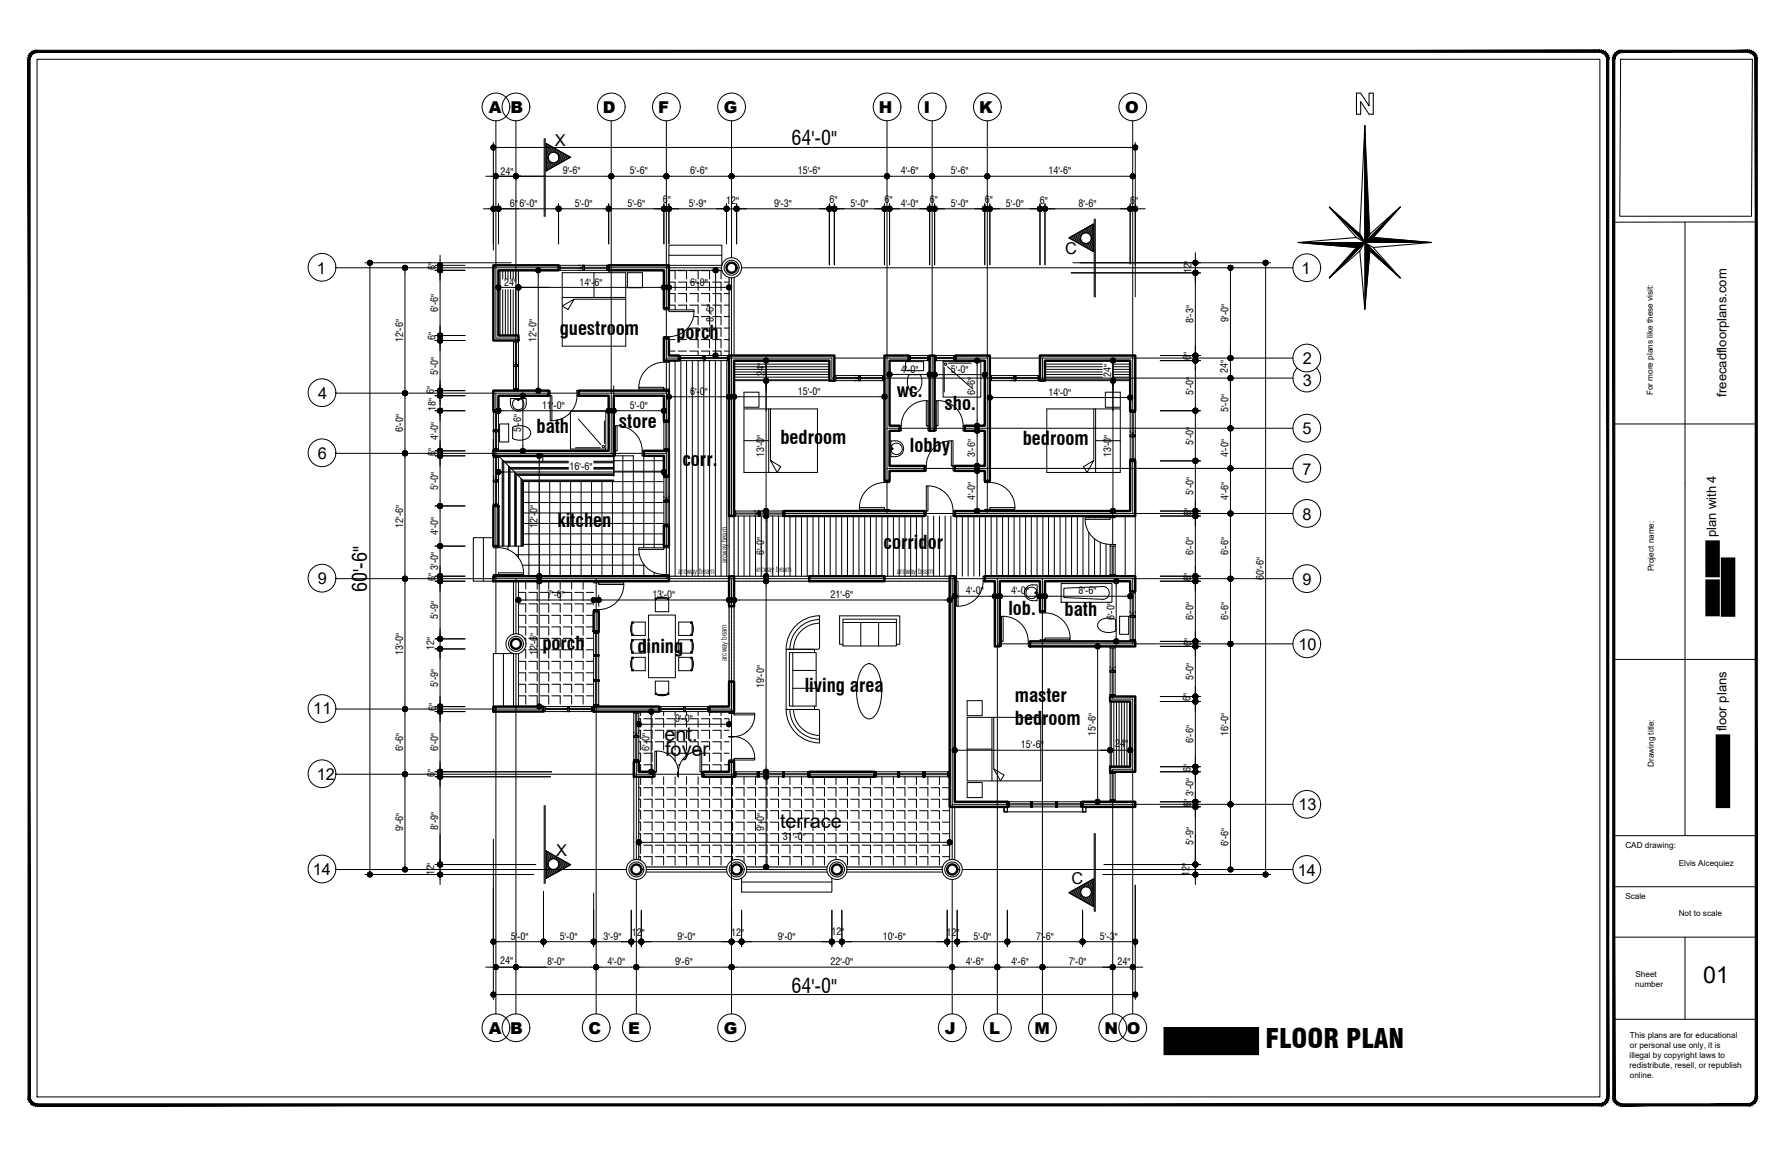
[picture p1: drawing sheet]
<svg xmlns="http://www.w3.org/2000/svg" width="432mm" height="279mm" viewBox="0 0 432 279" stroke-linecap="round" stroke-linejoin="round" font-family="sans-serif">
<defs><g id="words">
<text font-size="6.5" x="306.1" y="253.5">FLOOR PLAN</text>
<text font-size="5.6" x="412" y="237.8">01</text>
<g font-size="4.8">
<text x="191.5" y="35.2">64'-0&quot;</text>
<text x="88.8" y="143.1" transform="rotate(-90 88.8 143.1)">60'-6&quot;</text>
<text x="160.8" y="179.2">ent.</text>
<text x="160.9" y="182.9">foyer</text>
<text x="188.7" y="200.2">terrace</text>
<text x="191.5" y="240.1">64'-0&quot;</text>
</g>
<g font-size="4.6">
<text x="135.4" y="81">guestroom</text>
<text x="163.6" y="82">porch</text>
<text x="217" y="96">wc.</text>
<text x="228.5" y="99.2">sho.</text>
<text x="129.8" y="104.7">bath</text>
<text x="149.7" y="103.5">store</text>
<text x="188.8" y="107.4">bedroom</text>
<text x="247.4" y="107.7">bedroom</text>
<text x="165.1" y="112.7">corr.</text>
<text x="220.1" y="109.3">lobby</text>
<text x="134.9" y="127.4">kitchen</text>
<text x="213.7" y="132.9">corridor</text>
<text x="243.9" y="148.7">lob.</text>
<text x="257.5" y="149.1">bath</text>
<text x="131.2" y="157.3">porch</text>
<text x="154.2" y="157.8">dining</text>
<text x="194.7" y="167.3">living area</text>
<text x="245.5" y="169.8">master</text>
<text x="245.5" y="175.5">bedroom</text>
</g>
<g font-size="4">
<text x="118.3" y="27.4">A B</text>
<text x="145.9" y="27.4">D</text>
<text x="159.2" y="27.4">F</text>
<text x="175.1" y="27.4">G</text>
<text x="212.6" y="27.4">H</text>
<text x="223.5" y="27.4">I</text>
<text x="236.9" y="27.4">K</text>
<text x="272.1" y="27.4">O</text>
<text x="134.2" y="35.3">X</text>
<text x="257.7" y="61.5">C</text>
<text x="76.6" y="66.2">1</text>
<text x="314.8" y="66.3">1</text>
<text x="315.2" y="88.1">2</text>
<text x="315.2" y="93.5">3</text>
<text x="77" y="96.5">4</text>
<text x="315.1" y="105.1">5</text>
<text x="76.9" y="111">6</text>
<text x="315.1" y="114.8">7</text>
<text x="315.1" y="125.7">8</text>
<text x="76.9" y="141.4">9</text>
<text x="315.1" y="141.5">9</text>
<text x="314.1" y="157.2">10</text>
<text x="75.8" y="172.7">11</text>
<text x="76.6" y="188.7">12</text>
<text x="314.1" y="195.9">13</text>
<text x="134.5" y="207.1">X</text>
<text x="75.7" y="211.6">14</text>
<text x="259.2" y="214">C</text>
<text x="313.9" y="211.8">14</text>
<text x="118.3" y="250.1">A B</text>
<text x="142.4" y="250.2">C</text>
<text x="152" y="250.1">E</text>
<text x="175.1" y="250.2">G</text>
<text x="228.6" y="250.1">J</text>
<text x="239.3" y="250.1">L</text>
<text x="250.2" y="250.1">M</text>
<text x="267.2" y="250.1">N O</text>
</g>
<g font-size="3.1">
<text x="417.6" y="95.9" transform="rotate(-90 417.6 95.9)">freecadfloorplans.com</text>
<text x="415.1" y="130" transform="rotate(-90 415.1 130)">plan with 4</text>
<text x="417.6" y="177" transform="rotate(-90 417.6 177)">floor plans</text>
</g>
<g font-size="2.4">
<text x="121.1" y="42.2">24&quot;</text>
<text x="136.1" y="42.2">9'-6&quot;</text>
<text x="152.4" y="42.2">5'-6&quot;</text>
<text x="166.9" y="42.2">6'-6&quot;</text>
<text x="193" y="42.2">15'-6&quot;</text>
<text x="217.9" y="42.2">4'-6&quot;</text>
<text x="230" y="42.2">5'-6&quot;</text>
<text x="253.6" y="42.2">14'-6&quot;</text>
<text x="123.3" y="50.1">6&quot;</text>
<text x="125.7" y="50.1">6'-0&quot;</text>
<text x="139" y="50.1">5'-0&quot;</text>
<text x="151.8" y="50.1">5'-6&quot;</text>
<text x="160.4" y="49.1">6&quot;</text>
<text x="166.6" y="50.1">5'-9&quot;</text>
<text x="175.7" y="49.2">12&quot;</text>
<text x="187.2" y="50.1">9'-3&quot;</text>
<text x="200.6" y="49.2">6&quot;</text>
<text x="205.7" y="50.1">5'-0&quot;</text>
<text x="214" y="49">6&quot;</text>
<text x="217.9" y="50.1">4'-0&quot;</text>
<text x="224.9" y="49.1">6&quot;</text>
<text x="230" y="50.1">5'-0&quot;</text>
<text x="238.2" y="49.2">6&quot;</text>
<text x="243.3" y="50.1">5'-0&quot;</text>
<text x="251.6" y="49.3">6&quot;</text>
<text x="260.9" y="50.1">8'-6&quot;</text>
<text x="273.4" y="49.3">6&quot;</text>
<text x="105.3" y="65.4" transform="rotate(-90 105.3 65.4)">6&quot;</text>
<text x="121.9" y="69.1">24&quot;</text>
<text x="140.2" y="69.1">14'-6&quot;</text>
<text x="166.9" y="69.1">6'-0&quot;</text>
<text x="288.2" y="66.2" transform="rotate(-90 288.2 66.2)">12&quot;</text>
<text x="106" y="75.4" transform="rotate(-90 106 75.4)">6'-6&quot;</text>
<text x="172.7" y="77.9" transform="rotate(-90 172.7 77.9)">8'-6&quot;</text>
<text x="297.2" y="77.9" transform="rotate(-90 297.2 77.9)">9'-0&quot;</text>
<text x="97.5" y="82.7" transform="rotate(-90 97.5 82.7)">12'-6&quot;</text>
<text x="105.4" y="82.3" transform="rotate(-90 105.4 82.3)">6&quot;</text>
<text x="129.8" y="82.7" transform="rotate(-90 129.8 82.7)">12'-0&quot;</text>
<text x="288.7" y="78.2" transform="rotate(-90 288.7 78.2)">8'-3&quot;</text>
<text x="288" y="87.2" transform="rotate(-90 288 87.2)">6&quot;</text>
<text x="106" y="90.6" transform="rotate(-90 106 90.6)">5'-0&quot;</text>
<text x="166.9" y="95.5">6'-0&quot;</text>
<text x="184.9" y="90.9" transform="rotate(-90 184.9 90.9)">24&quot;</text>
<text x="193" y="95.5">15'-0&quot;</text>
<text x="217.9" y="90.1">4'-0&quot;</text>
<text x="230" y="90.2">5'-0&quot;</text>
<text x="235.9" y="95.6" transform="rotate(-90 235.9 95.6)">6'-6&quot;</text>
<text x="253.6" y="95.7">14'-0&quot;</text>
<text x="268.8" y="91.1" transform="rotate(-90 268.8 91.1)">24&quot;</text>
<text x="288.7" y="95.4" transform="rotate(-90 288.7 95.4)">5'-0&quot;</text>
<text x="297" y="90.2" transform="rotate(-90 297 90.2)">24&quot;</text>
<text x="105.4" y="99.3" transform="rotate(-90 105.4 99.3)">18&quot; 6&quot;</text>
<text x="131.1" y="98.9">11'-0&quot;</text>
<text x="152.4" y="98.9">5'-0&quot;</text>
<text x="297.2" y="99.7" transform="rotate(-90 297.2 99.7)">5'-0&quot;</text>
<text x="97.5" y="104.5" transform="rotate(-90 97.5 104.5)">6'-0&quot;</text>
<text x="106" y="106.3" transform="rotate(-90 106 106.3)">4'-0&quot;</text>
<text x="126" y="104.5" transform="rotate(-90 126 104.5)">5'-6&quot;</text>
<text x="288.7" y="107.6" transform="rotate(-90 288.7 107.6)">5'-0&quot;</text>
<text x="105.3" y="110.2" transform="rotate(-90 105.3 110.2)">6&quot;</text>
<text x="137.8" y="113.7">16'-6&quot;</text>
<text x="184.9" y="110.6" transform="rotate(-90 184.9 110.6)">13'-0&quot;</text>
<text x="235.9" y="110.6" transform="rotate(-90 235.9 110.6)">3'-6&quot;</text>
<text x="268.8" y="110.6" transform="rotate(-90 268.8 110.6)">13'-0&quot;</text>
<text x="297.2" y="110.6" transform="rotate(-90 297.2 110.6)">4'-0&quot;</text>
<text x="106" y="118.5" transform="rotate(-90 106 118.5)">5'-0&quot;</text>
<text x="288.7" y="119.7" transform="rotate(-90 288.7 119.7)">5'-0&quot;</text>
<text x="235.9" y="120.9" transform="rotate(-90 235.9 120.9)">4'-0&quot;</text>
<text x="288.3" y="124.7" transform="rotate(-90 288.3 124.7)">6&quot;</text>
<text x="297.2" y="120.9" transform="rotate(-90 297.2 120.9)">4'-6&quot;</text>
<text x="97.5" y="127.6" transform="rotate(-90 97.5 127.6)">12'-6&quot;</text>
<text x="106" y="129.4" transform="rotate(-90 106 129.4)">4'-0&quot;</text>
<text x="130" y="127.6" transform="rotate(-90 130 127.6)">12'-0&quot;</text>
<text x="106" y="137.9" transform="rotate(-90 106 137.9)">3'-0&quot;</text>
<text x="184.9" y="134.3" transform="rotate(-90 184.9 134.3)">6'-0&quot;</text>
<text x="288.7" y="134.3" transform="rotate(-90 288.7 134.3)">6'-0&quot;</text>
<text x="297.2" y="134.3" transform="rotate(-90 297.2 134.3)">6'-6&quot;</text>
<text x="105.4" y="140.5" transform="rotate(-90 105.4 140.5)">6&quot;</text>
<text x="233.7" y="143.8">4'-0&quot;</text>
<text x="244.6" y="143.8">4'-0&quot;</text>
<text x="260.9" y="143.8">8'-6&quot;</text>
<text x="288.1" y="140.6" transform="rotate(-90 288.1 140.6)">6&quot;</text>
<text x="305.7" y="140.3" transform="rotate(-90 305.7 140.3)">60'-6&quot;</text>
<text x="106" y="149.7" transform="rotate(-90 106 149.7)">5'-9&quot;</text>
<text x="132.4" y="144.7">7'-6&quot;</text>
<text x="157.8" y="144.7">13'-0&quot;</text>
<text x="200.9" y="144.7">21'-6&quot;</text>
<text x="269.6" y="150" transform="rotate(-90 269.6 150)">6'-0&quot;</text>
<text x="288.7" y="150" transform="rotate(-90 288.7 150)">6'-0&quot;</text>
<text x="297.2" y="150" transform="rotate(-90 297.2 150)">6'-6&quot;</text>
<text x="97.5" y="158.5" transform="rotate(-90 97.5 158.5)">13'-0&quot;</text>
<text x="105" y="157.2" transform="rotate(-90 105 157.2)">12&quot;</text>
<text x="130" y="158.5" transform="rotate(-90 130 158.5)">12'-6&quot;</text>
<text x="288.2" y="156.3" transform="rotate(-90 288.2 156.3)">6&quot;</text>
<text x="106" y="166.1" transform="rotate(-90 106 166.1)">5'-9&quot;</text>
<text x="184.9" y="166.4" transform="rotate(-90 184.9 166.4)">19'-0&quot;</text>
<text x="288.7" y="164.6" transform="rotate(-90 288.7 164.6)">5'-0&quot;</text>
<text x="105.5" y="172.1" transform="rotate(-90 105.5 172.1)">6&quot;</text>
<text x="288" y="169.7" transform="rotate(-90 288 169.7)">6&quot;</text>
<text x="163.3" y="174.8">9'-0&quot;</text>
<text x="265.1" y="178" transform="rotate(-90 265.1 178)">15'-6&quot;</text>
<text x="288.7" y="179.8" transform="rotate(-90 288.7 179.8)">6'-6&quot;</text>
<text x="297.2" y="178" transform="rotate(-90 297.2 178)">16'-0&quot;</text>
<text x="97.5" y="181.6" transform="rotate(-90 97.5 181.6)">6'-6&quot;</text>
<text x="106" y="181.6" transform="rotate(-90 106 181.6)">6'-0&quot;</text>
<text x="157.1" y="181.6" transform="rotate(-90 157.1 181.6)">6'-0&quot;</text>
<text x="247" y="181">15'-6&quot;</text>
<text x="269.7" y="180.7">24&quot;</text>
<text x="105.2" y="188" transform="rotate(-90 105.2 188)">6&quot;</text>
<text x="288.1" y="186.7" transform="rotate(-90 288.1 186.7)">6&quot;</text>
<text x="288.1" y="195.2" transform="rotate(-90 288.1 195.2)">6&quot;</text>
<text x="288.7" y="192.5" transform="rotate(-90 288.7 192.5)">3'-0&quot;</text>
<text x="97.5" y="201" transform="rotate(-90 97.5 201)">9'-6&quot;</text>
<text x="106" y="200.7" transform="rotate(-90 106 200.7)">8'-9&quot;</text>
<text x="184.9" y="201" transform="rotate(-90 184.9 201)">9'-0&quot;</text>
<text x="189.4" y="203.3">31'-0&quot;</text>
<text x="288.7" y="204.3" transform="rotate(-90 288.7 204.3)">5'-9&quot;</text>
<text x="297.2" y="204.6" transform="rotate(-90 297.2 204.6)">6'-6&quot;</text>
<text x="105" y="211.8" transform="rotate(-90 105 211.8)">12&quot;</text>
<text x="287.8" y="211.8" transform="rotate(-90 287.8 211.8)">12&quot;</text>
<text x="123.6" y="227.4">5'-0&quot;</text>
<text x="135.4" y="227.4">5'-0&quot;</text>
<text x="146" y="227.4">3'-9&quot;</text>
<text x="152.9" y="226.5">12&quot;</text>
<text x="163.9" y="227.4">9'-0&quot;</text>
<text x="176.9" y="226.4">12&quot;</text>
<text x="188.2" y="227.4">9'-0&quot;</text>
<text x="201.1" y="226.3">12&quot;</text>
<text x="213.6" y="227.4">10'-6&quot;</text>
<text x="229" y="226.5">12&quot;</text>
<text x="235.5" y="227.4">5'-0&quot;</text>
<text x="250.6" y="227.4">7'-6&quot;</text>
<text x="266.1" y="227.4">5'-3&quot;</text>
<text x="121" y="233.3">24&quot;</text>
<text x="132.4" y="233.5">8'-0&quot;</text>
<text x="146.9" y="233.5">4'-0&quot;</text>
<text x="163.3" y="233.5">9'-6&quot;</text>
<text x="200.9" y="233.5">22'-0&quot;</text>
<text x="233.7" y="233.5">4'-6&quot;</text>
<text x="244.6" y="233.5">4'-6&quot;</text>
<text x="258.5" y="233.5">7'-0&quot;</text>
<text x="270.3" y="233.4">24&quot;</text>
</g>
<g font-size="2">
<text x="399.8" y="95.6" transform="rotate(-90 399.8 95.6)">For more plans like these visit:</text>
<text x="400" y="138.2" transform="rotate(-90 400 138.2)">Project name:</text>
<text x="400" y="185.5" transform="rotate(-90 400 185.5)">Drawing title:</text>
<text x="393.2" y="205">CAD drawing:</text>
<text x="406.1" y="209.6">Elvis Alcequiez</text>
<text x="393.2" y="217.4">Scale</text>
<text x="406.1" y="221.6">Not to scale</text>
<text x="395.6" y="238.7">number</text>
<text x="395.6" y="236.4">Sheet</text>
<text x="394.3" y="251.2">This plans are for educational</text>
<text x="394.2" y="256">illegal by copyright laws to</text>
<text x="394.3" y="253.6">or personal use only, it is</text>
<text x="394.2" y="258.3">redistribute, resell, or republish</text>
<text x="394.3" y="260.7">online.</text>
</g>
<g font-size="1.9">
<text x="175.9" y="136.3" transform="rotate(-90 175.9 136.3)">arcway beam</text>
<text x="164" y="138.9">arcway beam</text>
<text x="182.7" y="138.5">arcway beam</text>
<text x="217" y="138.9">arcway beam</text>
<text x="175.8" y="159.9" transform="rotate(-90 175.8 159.9)">arcway beam</text>
</g>
</g></defs>
<!-- layer: grid -->
<g fill="none" stroke="#000" stroke-width=".24">
<path d="M120 29.2v52.6h4.8M124.8 29.2v53.2M147.9 29.2v80.5M161.2 29.2v72.6M177 29.2v33.2M214.6 29.2v95M225.5 29.2v74.4M238.8 29.2v95M274 29.2v70.2M81.2 64.8h53.9M119.3 64.2h15.8v1.2h-14.5v15.8h4.8v1.2h-6.1zM147.2 64.8h27.3"/>
<path d="M160.6 74.6v-9.2h-13.4v-1.2h14.6v10.4M177 67.2v57.6M179.4 64.8h133.4M81.2 95.1h80M120 95.1v4.3M124.2 94.5h1.2M132.7 94.5h-13.4v4.9M132.7 95.7h-12.1v3.7M139.6 94.5h22.2v7.3h-1.2v-6.1h-12.1v14.6h-29.2v-1.2M139.6 95.7h7.6M160.6 81.8v5.4h3.6v-1.2h-2.4M161.2 86.6h3"/>
<path d="M176.4 86.6h24.8v4.9h.6M176.4 86v38.8h1.2v-37.6h23v4.9h1.2v-6.1h-24.2M201.8 86.6h18M214 91.5h25.4M214 90.9v1.2M224.9 86h1.2v18.2h-1.2zM231.1 86.6h7.7M239.4 86.6h73.4M239.4 90.9v-4.9h-8.3v1.2h7.1v15.8h-4.8v1.2h4.8v8.5h-7.2M239.4 92.1v24.2h-1.2v-2.4h-7.2M251.6 91.5h61.2M252.2 86.6v5.5"/>
<path d="M273.4 99.4v-12.2h-20.6v4.9h-1.2v-6.1h23v13.4M313.8 89a3.4 3.4 0 0 0-.1 4.8 3.4 3.4 0 0 0 4.8 0 3.4 3.4 0 0 0-.1-4.8M81.2 109.7h80M120 109.1v1.2M160.6 115.1v-4.8h-4.8v-1.2h6v6M161.2 109.1v6M214.6 103.6h98.2M214.6 113.3h98.2M215.2 104.2v8.5M217.6 104.2h-2.4h2.4M217.6 103h-2.4v-15.8h4.6v-1.2h-5.8v30.3h1.2v-2.4h8.5M223.7 112.7h-8.5h8.5"/>
<path d="M274 111.5v12.7M81.2 140h231.6M119.3 122.4h1.3v9.7h-1.3zM120 122.4v35.7M144.2 140v12.7M160.6 127.3h1.2v4.8h-1.2zM161.2 127.3v12.7M176.4 139.4h1.2v7.2h-1.2zM177 140v105.3M189.7 124.2h123.1M189.7 123.6h34v1.2h-34zM195.8 139.4h18.2v1.2h-18.2z"/>
<path d="M230.3 140v67.9M241.3 140v105.3M252.2 140v105.3M268.5 124.8h-37.5v-1.2h42.4v-12.1h1.2v13.3h-4.8M268.5 139.4h-30.3v1.2h2.5v15.8h1.2v-15.8h9.7v7.3h1.2v-7.3M269.2 124.2v7.5M269.8 139.4h4.8v3.6h-1.2v-2.4h-20.6h1.2M274 140v3M124.2 140.6h-4.9v-1.2h42.5v1.2h-36.4M124.8 158.2v87.1M143.6 152.7v-4.8h1.2v4.8M241.3 155.8h71.5"/>
<path d="M249.1 155.2h25.5v1.2h-25.5zM273.4 155.2h1.2M274 155.2v.6M81.2 171.5h50.3M119.3 172.1h6.1M125.4 170.9h-5.4v74.4M137.5 170.9h22M143.6 170.9v1.2h15.9M143.6 171.5h15.9M144.2 170.9v74.4M171.6 171.5h5.4M176.4 164.9h1.2v7.2h-6v-1.2h4.8z"/>
<path d="M269.2 168.5v.6h4.8v76.2M81.2 187.3h96.4M153.9 184.3v23.6M158.8 186.7h-4.3v-2.4h-1.2v3.6h5.1M176.4 184.3v2.4h-7.1M177.6 184.3v3.6h-7.9M195.8 187.3h15.7M195.8 186.7h15.7v1.2h-15.7M230.3 194.6h14M239 194h-8v-54.6h-1.3v55.8h8.5M261.9 194.6h50.9M262.5 194h12.1v1.2h-12.7"/>
<path d="M269.2 194v51.3M273.4 185.5v-15.8h-4.9v-1.2h6.1v18.2M274 186.1h-4.8v.6M81.2 210.3h70.3M153.9 212.8v32.5M156.3 210.3h19.5M180.6 210.3h19.4M204.9 210.3h23M230.3 212.8v32.5M232.8 210.3h80"/>
<circle cx="120" cy="25.9" r="3.4"/>
<circle cx="124.8" cy="25.9" r="3.4"/>
<circle cx="147.9" cy="25.9" r="3.4"/>
<circle cx="161.2" cy="25.9" r="3.4"/>
<circle cx="177" cy="25.9" r="3.4"/>
<circle cx="214.6" cy="25.9" r="3.4"/>
<circle cx="225.5" cy="25.9" r="3.4"/>
<circle cx="238.8" cy="25.9" r="3.4"/>
<circle cx="274" cy="25.9" r="3.4"/>
<circle cx="77.9" cy="64.7" r="3.4"/>
<circle cx="316.1" cy="64.8" r="3.4"/>
<circle cx="77.9" cy="95" r="3.4"/>
<circle cx="316.1" cy="86.6" r="3.4"/>
<circle cx="77.9" cy="109.5" r="3.4"/>
<circle cx="316.1" cy="103.6" r="3.4"/>
<circle cx="316.1" cy="113.3" r="3.4"/>
<circle cx="77.9" cy="139.9" r="3.4"/>
<circle cx="316.1" cy="140" r="3.4"/>
<circle cx="316.1" cy="124.2" r="3.4"/>
<circle cx="316.1" cy="155.7" r="3.4"/>
<circle cx="77.9" cy="171.4" r="3.4"/>
<circle cx="77.9" cy="187.2" r="3.4"/>
<circle cx="316.1" cy="194.6" r="3.4"/>
<circle cx="77.9" cy="210.2" r="3.4"/>
<circle cx="316.1" cy="210.3" r="3.4"/>
<circle cx="120" cy="248.6" r="3.4"/>
<circle cx="124.8" cy="248.6" r="3.4"/>
<circle cx="144.2" cy="248.6" r="3.4"/>
<circle cx="153.9" cy="248.6" r="3.4"/>
<circle cx="177" cy="248.6" r="3.4"/>
<circle cx="230.4" cy="248.6" r="3.4"/>
<circle cx="241.3" cy="248.6" r="3.4"/>
<circle cx="252.2" cy="248.6" r="3.4"/>
<circle cx="269.2" cy="248.6" r="3.4"/>
<circle cx="274" cy="248.6" r="3.4"/>
</g>
<!-- layer: wall -->
<g fill="none" stroke="#000" stroke-width=".24">
<path d="M161.8 59.3h12.8v4.9h-12.8zM161.8 61.8h12.8M177.6 67.1v18.9M123.5 96.4h3.8a2.24 2.24 0 0 1-1.9 3.1 1.92 1.92 0 0 1-1.9-1.9zM124.3 96.8l.3-.2h1.5a1.39 1.39 0 0 1 .4 1.9 1.39 1.39 0 0 1-2 .3 1.39 1.39 0 0 1-.2-2zM125.2 96.7l.4 .1zM125.4 96.4v.5v-.5M138 99.5h8.5v9.1h-8.5zM219.1 87.5h4.3v2.2h-4.3zM219.9 90.6h2.7M219.9 90.6a3.3 3.3 0 0 0 .9 4.3 1.74 1.74 0 0 0 2.1-1.6l.1-1.6-.4-1.1M228.1 87.5h9.2v8.6h-9.2z"/>
<path d="M228.4 88.9v5.9M229.2 88.7l6.2 5.4M229.5 87.8h5.4M120.8 102.6h2.2v4.3h-2.2zM124 103.4v2.7M124 103.4a3.3 3.3 0 0 1 4.3 .9 1.74 1.74 0 0 1-1.6 2.1h-1.6l-1.1-.3M139.2 108.3h6M139.9 101.4l5.5 6.2M146.2 101.8v5.5M215.5 108.5h.5l-.5 .1M215.7 107.9v1.4M215.7 107.8a1.39 1.39 0 0 1 2.1-.3 1.39 1.39 0 0 1 0 2.1 1.39 1.39 0 0 1-2.1-.3"/>
<path d="M215.8 108.4l.1 .3zM216.7 110.5a1.92 1.92 0 0 0 1.9-2 1.92 1.92 0 0 0-1.9-1.9h-1.2v3.9h1.2M116.9 130.1v10.5M119.3 130.1h-4.8v10.5h4.8M124.8 140v13.3M272.2 124.8v14.6M274.6 124.8v14.6M121.8 158.1v12.8M124.2 140.6v12.8M248.6 142.5l.9-.5 1 .4 .2 .3v1.5a1.39 1.39 0 0 1-2 .3 1.39 1.39 0 0 1-.1-2zM249.7 141.5h1.2v3.8h-1.2M249.7 141.5a1.92 1.92 0 0 0-1.9 1.9 1.92 1.92 0 0 0 1.9 1.9"/>
<path d="M250.5 143.2l.1 .4zM250.9 143.4h-.5h.5M256.7 141.2h12.3v4.5h-12.3zM265.8 150.4a3.5 3.5 0 0 1 4.1-.5v2.7a3.3 3.3 0 0 1-4.3-.9v-.9zM266.7 141.9a1.56 1.56 0 0 1 1.6 1.5 1.56 1.56 0 0 1-1.6 1.6M266.8 141.9l-9.4 .4v2.3l9.4 .4M270.8 149.1h2.2v4.3h-2.2zM119.3 170.9v-12.8h4.9v12.8M153.3 187.9v20.1M231 195.2v12.8M156.3 211h19.5M179.4 212.4v3.4h21.8v-3.4"/>
<path d="M179.4 213.4h21.8M180.5 211h19.6M204.8 211h23.2"/>
<circle cx="177" cy="64.8" r="2.42"/>
<circle cx="177" cy="64.8" r="1.81"/>
<circle cx="228.7" cy="88.1" r=".29"/>
<circle cx="145.9" cy="108" r=".29"/>
<circle cx="124.8" cy="155.7" r="2.42"/>
<circle cx="124.8" cy="155.7" r="1.81"/>
<circle cx="153.9" cy="210.3" r="2.42"/>
<circle cx="153.9" cy="210.3" r="1.81"/>
<circle cx="178.2" cy="210.3" r="2.42"/>
<circle cx="178.2" cy="210.3" r="1.81"/>
<circle cx="202.5" cy="210.3" r="1.81"/>
<circle cx="202.5" cy="210.3" r="2.42"/>
<circle cx="230.4" cy="210.3" r="1.81"/>
<circle cx="230.4" cy="210.3" r="2.42"/>
</g>
<!-- layer: A_Walls -->
<g fill="none" stroke="#000" stroke-width=".24">
<path d="M161.8 65.4h.3M162.1 65.4h.2M162.3 65.4h.2M162.5 65.4h.2M162.7 65.4h.1M162.9 65.4h.1M163.1 65.4h.3M163.5 65.4h.1M163.6 65.4h.2M163.8 65.4h.2M164 65.4h.2M164.2 65.4h.1"/>
<path d="M164.4 65.4h.3M164.8 65.4h.1M165 65.4h.1M165.1 65.4h.2M165.3 65.4h.2M165.5 65.4h.2M165.7 65.4h.3M166.1 65.4h.1M166.3 65.4h.1M166.5 65.4h.1M166.7 65.4h.1M166.8 65.4h.2"/>
<path d="M167 65.4h.2M167.2 65.4h.1M167.4 65.4h.1M167.6 65.4h.1M167.8 65.4h.1M168 65.4h.1M168.2 65.4h.1M168.3 65.4h.2M168.5 65.4h.1M168.7 65.4h.1M168.9 65.4h.1M169.1 65.4h.1"/>
<path d="M169.3 65.4h.1M169.5 65.4h.1M169.7 65.4h.1M169.8 65.4h.2M170 65.4h.1M170.2 65.4h.1M170.4 65.4h.1M170.6 65.4h.1M170.8 65.4h.1M171 65.4h.1M171.2 65.4h.1M171.3 65.4h.2"/>
<path d="M171.5 65.4h.1M171.7 65.4h.1M171.9 65.4h.1M172.1 65.4h.1M172.3 65.4h.1M172.5 65.4h.1M172.6 65.4h.2M172.8 65.4h.2M173 65.4h.2M173.2 65.4h.1M173.4 65.4h.1M173.6 65.4h.1"/>
<path d="M173.8 65.4h.1M174 65.4h.1M174.1 65.4h.2M174.3 65.4h.2M174.5 65.4h.1M176.4 67.1v.2M176.4 67.3v.1M176.4 67.5v.1M176.4 67.7v.1M176.4 67.9v.1M176.4 68.1v.1M176.4 68.3v.1"/>
<path d="M176.4 68.4v.2M176.4 68.6v.2M176.4 68.8v.1M176.4 69v.1M176.4 69.2v.1M176.4 69.4v.1M176.4 69.6v.1M176.4 69.8v.1M176.4 69.9v.2M176.4 70.1v.2M176.4 70.3v.1M176.4 70.5v.1"/>
<path d="M176.4 70.7v.1M176.4 70.9v.1M176.4 71.1v.1M176.4 71.3v.1M176.4 71.4v.2M176.4 71.6v.2M176.4 71.8v.2M176.4 72v.1M176.4 72.2v.1M176.4 72.4v.1M176.4 72.6v.1M176.4 72.8v.1"/>
<path d="M176.4 72.9v.2M176.4 73.1v.2M176.4 73.3v.2M176.4 73.5v.1M176.4 73.7v.1M176.4 73.9v.1M176.4 74.1v.1M176.4 74.3v.1M176.4 74.5v.1M176.4 74.6v.2M176.4 74.8v.1M176.4 75v.1"/>
<path d="M176.4 75.2v.1M176.4 75.4v.1M176.4 75.6v.1M176.4 75.8v.1M176.4 76v.1M176.4 76.1v.3M176.4 76.5v.1M176.4 76.7v.1M176.4 76.9v.1M176.4 77.1v.1M176.4 77.3v.1M176.4 77.5v.3"/>
<path d="M176.4 77.8v.1M176.4 78v.1M176.4 78.2v.1M176.4 78.4v.1M176.4 78.6v.1M176.4 78.8v.3M176.4 79.1v.2M176.4 79.3v.1M176.4 79.5v.1M176.4 79.7v.1M176.4 79.9v.1M176.4 80.1v.3"/>
<path d="M176.4 80.4v.2M176.4 80.6v.2M176.4 80.8v.1M176.4 81v.1M176.4 81.2v.1M176.4 81.4v.3M176.4 81.8v.1M176.4 81.9v.2M176.4 82.1v.2M176.4 82.3v.2M176.4 82.5v.1M176.4 82.7v.1"/>
<path d="M176.4 82.9v.1M176.4 83.1v.1M176.4 83.3v.1M176.4 83.4v.2M176.4 83.6v.2M176.4 83.8v.2M176.4 84v.1M176.4 84.2v.1M176.4 84.4v.1M176.4 84.6v.1M176.4 84.8v.1M176.4 84.9v.2"/>
<path d="M176.4 85.1v.2M176.4 85.3v.2M176.4 85.5v.1M176.4 85.7v.1M176.4 85.9v.1M161.8 139.4h.1M162 139.4h.1M162.2 139.4h.3M162.5 139.4h.2M162.7 139.4h.2M162.9 139.4h.2M163.1 139.4h.1"/>
<path d="M163.3 139.4h.1M163.5 139.4h.3M163.9 139.4h.1M164 139.4h.2M164.2 139.4h.2M164.4 139.4h.2M164.6 139.4h.1M164.8 139.4h.3M165.2 139.4h.1M165.4 139.4h.1M165.6 139.4h.1M165.7 139.4h.2"/>
<path d="M165.9 139.4h.2M166.1 139.4h.2M166.3 139.4h.1M166.5 139.4h.1M166.7 139.4h.1M166.9 139.4h.1M167.1 139.4h.1M167.2 139.4h.2M167.4 139.4h.2M167.6 139.4h.1M167.8 139.4h.1M168 139.4h.1"/>
<path d="M168.2 139.4h.1M168.4 139.4h.1M168.6 139.4h.1M168.7 139.4h.2M168.9 139.4h.1M169.1 139.4h.1M169.3 139.4h.1M169.5 139.4h.1M169.7 139.4h.1M169.9 139.4h.1M170.1 139.4h.1M170.3 139.4h.1"/>
<path d="M170.4 139.4h.1M170.6 139.4h.1M170.8 139.4h.1M171 139.4h.1M171.2 139.4h.1M171.4 139.4h.1M171.6 139.4h.1M171.7 139.4h.2M171.9 139.4h.1M172.1 139.4h.1M172.3 139.4h.1M172.5 139.4h.1"/>
<path d="M172.7 139.4h.1M172.9 139.4h.1M173 139.4h.2M173.2 139.4h.2M173.4 139.4h.2M173.6 139.4h.1M173.8 139.4h.1M174 139.4h.1M174.2 139.4h.1M174.4 139.4h.1M174.5 139.4h.2M174.7 139.4h.2"/>
<path d="M174.9 139.4h.2M175.1 139.4h.1M175.3 139.4h.1M175.5 139.4h.1M175.7 139.4h.1M175.9 139.4h.1M176.1 139.4h.1M176.4 139.3l-.2 .1M176.4 124.8v.2M176.4 125v.1M176.4 125.2v.1M176.4 125.4v.1"/>
<path d="M176.4 125.6v.1M176.4 125.8v.1M176.4 125.9v.2M176.4 126.1v.2M176.4 126.3v.2M176.4 126.5v.1M176.4 126.7v.1M176.4 126.9v.1M176.4 127.1v.1M176.4 127.3v.1M176.4 127.5v.1M176.4 127.6v.2"/>
<path d="M176.4 127.8v.1M176.4 128v.1M176.4 128.2v.1M176.4 128.4v.1M176.4 128.6v.1M176.4 128.8v.1M176.4 129v.1M176.4 129.1v.2M176.4 129.3v.1M176.4 129.5v.1M176.4 129.7v.1M176.4 129.9v.1"/>
<path d="M176.4 130.1v.1M176.4 130.3v.1M176.4 130.5v.1M176.4 130.6v.2M176.4 130.8v.1M176.4 131v.1M176.4 131.2v.1M176.4 131.4v.1M176.4 131.6v.1M176.4 131.8v.1M176.4 131.9v.2M176.4 132.1v.2"/>
<path d="M176.4 132.3v.1M176.4 132.5v.1M176.4 132.7v.1M176.4 132.9v.1M176.4 133.1v.1M176.4 133.3v.1M176.4 133.4v.2M176.4 133.6v.2M176.4 133.8v.1M176.4 134v.1M176.4 134.2v.1M176.4 134.4v.1"/>
<path d="M176.4 134.6v.1M176.4 134.8v.1M176.4 134.9v.2M176.4 135.1v.2M176.4 135.3v.2M176.4 135.5v.1M176.4 135.7v.1M176.4 135.9v.1M176.4 136.1v.1M176.4 136.3v.1M176.4 136.4v.2M176.4 136.6v.2"/>
<path d="M176.4 136.8v.2M176.4 137v.3M176.4 137.4v.1M176.4 137.6v.1M176.4 137.8v.1M176.4 138v.1M176.4 138.1v.2M176.4 138.3v.3M176.4 138.7v.1M176.4 138.9v.1M176.4 139.1v.1M177.6 139.3v.1"/>
<path d="M177.6 124.8v.2M177.6 125v.1M177.6 125.2v.1M177.6 125.4v.1M177.6 125.6v.1M177.6 125.8v.1M177.6 125.9v.2M177.6 126.1v.2M177.6 126.3v.2M177.6 126.5v.1M177.6 126.7v.1M177.6 126.9v.1"/>
<path d="M177.6 127.1v.1M177.6 127.3v.1M177.6 127.5v.1M177.6 127.6v.2M177.6 127.8v.1M177.6 128v.1M177.6 128.2v.1M177.6 128.4v.1M177.6 128.6v.1M177.6 128.8v.1M177.6 129v.1M177.6 129.1v.2"/>
<path d="M177.6 129.3v.1M177.6 129.5v.1M177.6 129.7v.1M177.6 129.9v.1M177.6 130.1v.1M177.6 130.3v.1M177.6 130.5v.1M177.6 130.6v.2M177.6 130.8v.1M177.6 131v.1M177.6 131.2v.1M177.6 131.4v.1"/>
<path d="M177.6 131.6v.1M177.6 131.8v.1M177.6 131.9v.2M177.6 132.1v.2M177.6 132.3v.1M177.6 132.5v.1M177.6 132.7v.1M177.6 132.9v.1M177.6 133.1v.1M177.6 133.3v.1M177.6 133.4v.2M177.6 133.6v.2"/>
<path d="M177.6 133.8v.1M177.6 134v.1M177.6 134.2v.1M177.6 134.4v.1M177.6 134.6v.1M177.6 134.8v.1M177.6 134.9v.2M177.6 135.1v.2M177.6 135.3v.2M177.6 135.5v.1M177.6 135.7v.1M177.6 135.9v.1"/>
<path d="M177.6 136.1v.1M177.6 136.3v.1M177.6 136.4v.2M177.6 136.6v.2M177.6 136.8v.2M177.6 137v.3M177.6 137.4v.1M177.6 137.6v.1M177.6 137.8v.1M177.6 138v.1M177.6 138.1v.2M177.6 138.3v.3"/>
<path d="M177.6 138.7v.1M177.6 138.9v.1M177.6 139.1v.1M177.7 139.4h.1M177.9 139.4h.1M178.1 139.4h.1M178.3 139.4h.1M178.5 139.4h.1M178.6 139.4h.2M178.8 139.4h.2M179 139.4h.1M179.2 139.4h.1"/>
<path d="M179.4 139.4h.1M179.6 139.4h.1M179.8 139.4h.1M179.9 139.4h.2M180.1 139.4h.2M180.3 139.4h.2M180.5 139.4h.1M180.7 139.4h.1M180.9 139.4h.1M181.1 139.4h.1M181.3 139.4h.1M181.4 139.4h.2"/>
<path d="M181.6 139.4h.2M181.8 139.4h.2M182 139.4h.1M182.2 139.4h.1M182.4 139.4h.1M182.6 139.4h.1M182.8 139.4h.1M183 139.4h.1M183.1 139.4h.2M183.3 139.4h.2M183.5 139.4h.1M183.7 139.4h.1"/>
<path d="M183.9 139.4h.1M184.1 139.4h.1M184.3 139.4h.1M184.5 139.4h.1M184.6 139.4h.2M184.8 139.4h.2M185 139.4h.3M185.4 139.4h.1M185.6 139.4h.1M185.8 139.4h.1M186 139.4h.1M186.1 139.4h.2"/>
<path d="M186.3 139.4h.3M186.7 139.4h.1M186.9 139.4h.1M187.1 139.4h.1M187.3 139.4h.1M187.5 139.4h.1M187.6 139.4h.3M188 139.4h.1M188.2 139.4h.1M188.4 139.4h.1M188.6 139.4h.1M188.8 139.4h.1"/>
<path d="M189 139.4h.3M189.3 139.4h.1M189.5 139.4h.1M189.7 139.4h.1M189.9 139.4h.1M190.1 139.4h.1M190.3 139.4h.3M190.6 139.4h.2M190.8 139.4h.2M191 139.4h.1M191.2 139.4h.1M191.4 139.4h.1"/>
<path d="M191.6 139.4h.1M191.8 139.4h.1M191.9 139.4h.2M192.1 139.4h.2M192.3 139.4h.2M192.5 139.4h.1M192.7 139.4h.1M192.9 139.4h.1M193.1 139.4h.1M193.3 139.4h.1M193.4 139.4h.2M193.6 139.4h.2"/>
<path d="M193.8 139.4h.2M194 139.4h.1M194.2 139.4h.1M194.4 139.4h.1M194.6 139.4h.1M194.8 139.4h.1M195 139.4h.1M195.1 139.4h.2M195.3 139.4h.2M195.5 139.4h.2M195.7 139.4h.1M214 139.4h.1"/>
<path d="M214.1 139.4h.1M214.3 139.4h.1M214.5 139.4h.1M214.7 139.4h.1M214.8 139.4h.2M215 139.4h.2M215.2 139.4h.2M215.4 139.4h.3M215.8 139.4h.1M216 139.4h.1M216.2 139.4h.1M216.4 139.4h.1"/>
<path d="M216.5 139.4h.2M216.7 139.4h.3M217.1 139.4h.1M217.3 139.4h.1M217.5 139.4h.1M217.7 139.4h.1M217.9 139.4h.1M218 139.4h.3M218.4 139.4h.1M218.6 139.4h.1M218.8 139.4h.1M219 139.4h.1"/>
<path d="M219.2 139.4h.1M219.4 139.4h.3M219.7 139.4h.1M219.9 139.4h.1M220.1 139.4h.1M220.3 139.4h.1M220.5 139.4h.1M220.7 139.4h.3M221 139.4h.2M221.2 139.4h.1M221.4 139.4h.1M221.6 139.4h.1"/>
<path d="M221.8 139.4h.1M222 139.4h.1M222.2 139.4h.1M222.3 139.4h.2M222.5 139.4h.2M222.7 139.4h.1M222.9 139.4h.1M223.1 139.4h.1M223.3 139.4h.1M223.5 139.4h.1M223.7 139.4h.1M223.8 139.4h.2"/>
<path d="M224 139.4h.2M224.2 139.4h.2M224.4 139.4h.1M224.6 139.4h.1M224.8 139.4h.1M225 139.4h.1M225.2 139.4h.1M225.3 139.4h.2M225.5 139.4h.2M225.7 139.4h.2M225.9 139.4h.1M226.1 139.4h.1"/>
<path d="M226.3 139.4h.1M226.5 139.4h.1M226.7 139.4h.1M226.9 139.4h.1M227 139.4h.2M227.2 139.4h.2M227.4 139.4h.1M227.6 139.4h.1M227.8 139.4h.1M228 139.4h.1M228.2 139.4h.1M228.4 139.4h.1"/>
<path d="M228.5 139.4h.2M228.7 139.4h.1M228.9 139.4h.1M229.1 139.4h.1M229.3 139.4h.1M229.5 139.4h.1M229.7 139.4h.1M125.4 140.6v.1M125.4 140.7v.2M125.4 140.9v.2M125.4 141.1v.2M125.4 141.3v.1"/>
<path d="M125.4 141.5v.1M125.4 141.7v.3M125.4 142.1v.1M125.4 142.2v.2M125.4 142.4v.2M125.4 142.6v.2M125.4 142.8v.1M125.4 143v.1M125.4 143.2v.1M125.4 143.4v.1M125.4 143.6v.1M125.4 143.7v.2"/>
<path d="M125.4 143.9v.2M125.4 144.1v.2M125.4 144.3v.1M125.4 144.5v.1M125.4 144.7v.1M125.4 144.9v.1M125.4 145.1v.1M125.4 145.3v.1M125.4 145.4v.2M125.4 145.6v.2M125.4 145.8v.1M125.4 146v.1"/>
<path d="M125.4 146.2v.1M125.4 146.4v.1M125.4 146.6v.1M125.4 146.8v.1M125.4 146.9v.2M125.4 147.1v.1M125.4 147.3v.1M125.4 147.5v.1M125.4 147.7v.1M125.4 147.9v.1M125.4 148.1v.1M125.4 148.3v.1"/>
<path d="M125.4 148.4v.2M125.4 148.6v.1M125.4 148.8v.1M125.4 149v.1M125.4 149.2v.1M125.4 149.4v.1M125.4 149.6v.1M125.4 149.8v.1M125.4 149.9v.2M125.4 150.1v.1M125.4 150.3v.1M125.4 150.5v.1"/>
<path d="M125.4 150.7v.1M125.4 150.9v.1M125.4 151.1v.1M125.4 151.2v.2M125.4 151.4v.2M125.4 151.6v.2M125.4 151.8v.1M125.4 152v.1M125.4 152.2v.1M125.4 152.4v.1M125.4 152.6v.1M125.4 152.7v.2"/>
<path d="M125.4 152.9v.2M125.4 153.1v.2M125.4 153.3v.1M125.4 158.1v.1M125.4 158.3v.3M125.4 158.6v.2M125.4 158.8v.1M125.4 159v.1M125.4 159.2v.1M125.4 159.4v.1M125.4 159.6v.3M125.4 159.9v.2"/>
<path d="M161.8 140.6h.1M162 140.6h.1M162.2 140.6h.3M162.5 140.6h.2M162.7 140.6h.2M162.9 140.6h.2M163.1 140.6h.1M163.3 140.6h.1M163.5 140.6h.3M163.9 140.6h.1M164 140.6h.2M164.2 140.6h.2"/>
<path d="M164.4 140.6h.2M164.6 140.6h.1M164.8 140.6h.3M165.2 140.6h.1M165.4 140.6h.1M165.6 140.6h.1M165.7 140.6h.2M165.9 140.6h.2M166.1 140.6h.2M166.3 140.6h.1M166.5 140.6h.1M166.7 140.6h.1"/>
<path d="M166.9 140.6h.1M167.1 140.6h.1M167.2 140.6h.2M167.4 140.6h.2M167.6 140.6h.1M167.8 140.6h.1M168 140.6h.1M168.2 140.6h.1M168.4 140.6h.1M168.6 140.6h.1M168.7 140.6h.2M168.9 140.6h.1"/>
<path d="M169.1 140.6h.1M169.3 140.6h.1M169.5 140.6h.1M169.7 140.6h.1M169.9 140.6h.1M170.1 140.6h.1M170.3 140.6h.1M170.4 140.6h.1M170.6 140.6h.1M170.8 140.6h.1M171 140.6h.1M171.2 140.6h.1"/>
<path d="M171.4 140.6h.1M171.6 140.6h.1M171.7 140.6h.2M171.9 140.6h.1M172.1 140.6h.1M172.3 140.6h.1M172.5 140.6h.1M172.7 140.6h.1M172.9 140.6h.1M173 140.6h.2M173.2 140.6h.2M173.4 140.6h.2"/>
<path d="M173.6 140.6h.1M173.8 140.6h.1M174 140.6h.1M174.2 140.6h.1M174.4 140.6h.1M174.5 140.6h.2M174.7 140.6h.2M174.9 140.6h.2M175.1 140.6h.1M175.3 140.6h.1M175.5 140.6h.1M175.7 140.6h.1"/>
<path d="M175.9 140.6h.1M176.1 140.6h.1M176.2 140.6h.2M176.4 146.6v.1M176.4 146.8v.1M176.4 147v.1M176.4 147.2v.1M176.4 147.3v.2M176.4 147.5v.2M176.4 147.7v.2M176.4 147.9v.1M176.4 148.1v.1"/>
<path d="M176.4 148.3v.1M176.4 148.5v.1M176.4 148.7v.1M176.4 148.9v.1M176.4 149v.2M176.4 149.2v.2M176.4 149.4v.1M176.4 149.6v.1M176.4 149.8v.1M176.4 150v.1M176.4 150.2v.1M176.4 150.4v.1"/>
<path d="M176.4 150.5v.2M176.4 150.7v.1M176.4 150.9v.1M176.4 151.1v.1M176.4 151.3v.1M176.4 151.5v.1M176.4 151.7v.1M176.4 151.9v.1M176.4 152v.2M176.4 152.2v.1M176.4 152.4v.1M176.4 152.6v.1"/>
<path d="M176.4 152.8v.1M176.4 153v.1M176.4 153.2v.1M176.4 153.4v.1M176.4 153.5v.2M176.4 153.7v.1M176.4 153.9v.1M176.4 154.1v.1M176.4 154.3v.1M176.4 154.5v.1M176.4 154.7v.1M176.4 154.8v.2"/>
<path d="M176.4 155v.2M176.4 155.2v.1M176.4 155.4v.1M176.4 155.6v.1M176.4 155.8v.1M176.4 156v.3M176.4 156.3v.2M176.4 156.5v.2M176.4 156.7v.2M176.4 156.9v.1M176.4 157.1v.1M176.4 157.3v.3"/>
<path d="M176.4 157.7v.1M176.4 157.8v.2M176.4 158v.2M176.4 158.2v.2M176.4 158.4v.1M176.4 158.6v.3M176.4 159v.1M176.4 159.2v.1M176.4 159.3v.2M176.4 159.5v.2M176.4 159.7v.2M176.4 159.9v.3"/>
<path d="M177.6 140.6h.1M177.6 146.6v.1M177.6 146.8v.1M177.6 147v.1M177.6 147.2v.1M177.6 147.4v.1M177.6 147.6v.1M177.6 147.8v.2M177.6 148.1v.1M177.6 148.3v.1M177.6 148.5v.1M177.6 148.7v.1"/>
<path d="M177.6 148.9v.1M177.6 149.1v.3M177.6 149.4v.1M177.6 149.6v.1M177.6 149.8v.1M177.6 150v.1M177.6 150.2v.1M177.6 150.4v.1M177.6 150.6v.1M177.6 150.7v.2M177.6 150.9v.2M177.6 151.1v.1"/>
<path d="M177.6 151.3v.1M177.6 151.5v.1M177.6 151.7v.1M177.6 151.9v.1M177.6 152v.2M177.6 152.2v.2M177.6 152.4v.2M177.6 152.6v.1M177.6 152.8v.1M177.6 153v.1M177.6 153.2v.1M177.6 153.4v.1"/>
<path d="M177.6 153.6v.1M177.6 153.7v.2M177.6 153.9v.2M177.6 154.1v.1M177.6 154.3v.1M177.6 154.5v.1M177.6 154.7v.1M177.6 154.9v.1M177.6 155.1v.1M177.6 155.2v.2M177.6 155.4v.2M177.6 155.6v.2"/>
<path d="M177.6 155.8v.1M177.6 156v.1M177.6 156.2v.1M177.6 156.4v.1M177.6 156.6v.1M177.6 156.7v.2M177.6 156.9v.2M177.6 157.1v.1M177.6 157.3v.1M177.6 157.5v.1M177.6 157.7v.1M177.6 157.9v.1"/>
<path d="M177.6 158.1v.1M177.6 158.2v.2M177.6 158.4v.1M177.6 158.6v.1M177.6 158.8v.1M177.6 159v.1M177.6 159.2v.1M177.6 159.4v.1M177.6 159.6v.1M177.6 159.8v.1M177.6 159.9v.1M177.7 140.6h.1"/>
<path d="M177.9 140.6h.1M178.1 140.6h.1M178.3 140.6h.1M178.5 140.6h.1M178.6 140.6h.2M178.8 140.6h.2M179 140.6h.1M179.2 140.6h.1M179.4 140.6h.1M179.6 140.6h.1M179.8 140.6h.1M179.9 140.6h.2"/>
<path d="M180.1 140.6h.2M180.3 140.6h.2M180.5 140.6h.1M180.7 140.6h.1M180.9 140.6h.1M181.1 140.6h.1M181.3 140.6h.1M181.4 140.6h.2M181.6 140.6h.2M181.8 140.6h.2M182 140.6h.1M182.2 140.6h.1"/>
<path d="M182.4 140.6h.1M182.6 140.6h.1M182.8 140.6h.1M183 140.6h.1M183.1 140.6h.2M183.3 140.6h.2M183.5 140.6h.1M183.7 140.6h.1M183.9 140.6h.1M184.1 140.6h.1M184.3 140.6h.1M184.5 140.6h.1"/>
<path d="M184.6 140.6h.2M184.8 140.6h.2M185 140.6h.3M185.4 140.6h.1M185.6 140.6h.1M185.8 140.6h.1M186 140.6h.1M186.1 140.6h.2M186.3 140.6h.3M186.7 140.6h.1M186.9 140.6h.1M187.1 140.6h.1"/>
<path d="M187.3 140.6h.1M187.5 140.6h.1M187.6 140.6h.3M188 140.6h.1M188.2 140.6h.1M188.4 140.6h.1M188.6 140.6h.1M188.8 140.6h.1M189 140.6h.3M189.3 140.6h.1M189.5 140.6h.1M189.7 140.6h.1"/>
<path d="M189.9 140.6h.1M190.1 140.6h.1M190.3 140.6h.3M190.6 140.6h.2M190.8 140.6h.2M191 140.6h.1M191.2 140.6h.1M191.4 140.6h.1M191.6 140.6h.1M191.8 140.6h.1M191.9 140.6h.2M192.1 140.6h.2"/>
<path d="M192.3 140.6h.2M192.5 140.6h.1M192.7 140.6h.1M192.9 140.6h.1M193.1 140.6h.1M193.3 140.6h.1M193.4 140.6h.2M193.6 140.6h.2M193.8 140.6h.2M194 140.6h.1M194.2 140.6h.1M194.4 140.6h.1"/>
<path d="M194.6 140.6h.1M194.8 140.6h.1M195 140.6h.1M195.1 140.6h.2M195.3 140.6h.2M195.5 140.6h.2M195.7 140.6h.1M214 140.6h.1M214.1 140.6h.1M214.3 140.6h.1M214.5 140.6h.1M214.7 140.6h.1"/>
<path d="M214.8 140.6h.2M215 140.6h.2M215.2 140.6h.2M215.4 140.6h.3M215.8 140.6h.1M216 140.6h.1M216.2 140.6h.1M216.4 140.6h.1M216.5 140.6h.2M216.7 140.6h.3M217.1 140.6h.1M217.3 140.6h.1"/>
<path d="M217.5 140.6h.1M217.7 140.6h.1M217.9 140.6h.1M218 140.6h.3M218.4 140.6h.1M218.6 140.6h.1M218.8 140.6h.1M219 140.6h.1M219.2 140.6h.1M219.4 140.6h.3M219.7 140.6h.1M219.9 140.6h.1"/>
<path d="M220.1 140.6h.1M220.3 140.6h.1M220.5 140.6h.1M220.7 140.6h.3M221 140.6h.2M221.2 140.6h.1M221.4 140.6h.1M221.6 140.6h.1M221.8 140.6h.1M222 140.6h.1M222.2 140.6h.1M222.3 140.6h.2"/>
<path d="M222.5 140.6h.2M222.7 140.6h.1M222.9 140.6h.1M223.1 140.6h.1M223.3 140.6h.1M223.5 140.6h.1M223.7 140.6h.1M223.8 140.6h.2M224 140.6h.2M224.2 140.6h.2M224.4 140.6h.1M224.6 140.6h.1"/>
<path d="M224.8 140.6h.1M225 140.6h.1M225.2 140.6h.1M225.3 140.6h.2M225.5 140.6h.2M225.7 140.6h.2M225.9 140.6h.1M226.1 140.6h.1M226.3 140.6h.1M226.5 140.6h.1M226.7 140.6h.1M226.9 140.6h.1"/>
<path d="M227 140.6h.2M227.2 140.6h.2M227.4 140.6h.1M227.6 140.6h.1M227.8 140.6h.1M228 140.6h.1M228.2 140.6h.1M228.4 140.6h.1M228.5 140.6h.2M228.7 140.6h.1M228.9 140.6h.1M229.1 140.6h.1"/>
<path d="M229.3 140.6h.1M229.5 140.6h.1M229.7 140.6h.1M125.4 160.1v.2M125.4 160.3v.2M125.4 160.5v.1M125.4 160.7v.1M125.4 160.9v.1M125.4 161.1v.1M125.4 161.3v.1M125.4 161.4v.2M125.4 161.6v.2"/>
<path d="M125.4 161.8v.2M125.4 162v.1M125.4 162.2v.1M125.4 162.4v.1M125.4 162.6v.1M125.4 162.8v.1M125.4 162.9v.2M125.4 163.1v.2M125.4 163.3v.2M125.4 163.5v.1M125.4 163.7v.1M125.4 163.9v.1"/>
<path d="M125.4 164.1v.1M125.4 164.3v.1M125.4 164.5v.1M125.4 164.6v.2M125.4 164.8v.2M125.4 165v.1M125.4 165.2v.1M125.4 165.4v.1M125.4 165.6v.1M125.4 165.8v.1M125.4 166v.1M125.4 166.1v.2"/>
<path d="M125.4 166.3v.1M125.4 166.5v.1M125.4 166.7v.1M125.4 166.9v.1M125.4 167.1v.1M125.4 167.3v.1M125.4 167.5v.1M125.4 167.6v.2M125.4 167.8v.1M125.4 168v.1M125.4 168.2v.1M125.4 168.4v.1"/>
<path d="M125.4 168.6v.1M125.4 168.8v.1M125.4 169v.1M125.4 169.1v.2M125.4 169.3v.1M125.4 169.5v.1M125.4 169.7v.1M125.4 169.9v.1M125.4 170.1v.1M125.4 170.3v.1M125.4 170.4v.2M125.4 170.6v.2"/>
<path d="M125.4 170.8v.1M176.4 160.3v.1M176.4 160.5v.1M176.4 160.7v.1M176.4 160.9v.1M176.4 161v.2M176.4 161.2v.3M176.4 161.6v.1M176.4 161.8v.1M176.4 162v.1M176.4 162.2v.1M176.4 162.4v.1"/>
<path d="M176.4 162.5v.3M176.4 162.9v.1M176.4 163.1v.1M176.4 163.3v.1M176.4 163.5v.1M176.4 163.7v.1M176.4 163.9v.1M176.4 164v.2M176.4 164.2v.1M176.4 164.4v.1M176.4 164.6v.1M176.4 164.8v.1"/>
<path d="M177.6 160.1v.1M177.6 160.3v.1M177.6 160.5v.1M177.6 160.7v.1M177.6 160.9v.1M177.6 161.1v.1M177.6 161.2v.2M177.6 161.4v.2M177.6 161.6v.1M177.6 161.8v.1M177.6 162v.1M177.6 162.2v.1"/>
<path d="M177.6 162.4v.1M177.6 162.5v.2M177.6 162.7v.2M177.6 162.9v.2M177.6 163.1v.1M177.6 163.3v.1M177.6 163.5v.1M177.6 163.7v.1M177.6 163.9v.1M177.6 164v.2M177.6 164.2v.2M177.6 164.4v.1"/>
<path d="M154.5 187.9v.1M154.5 188v.2M154.5 188.2v.1M154.5 188.4v.1M154.5 188.6v.1M154.5 188.8v.1M154.5 189v.1M154.5 189.2v.1M154.5 189.3v.2M154.5 189.5v.2M154.5 189.7v.2M154.5 189.9v.1"/>
<path d="M154.5 190.1v.1M154.5 190.3v.1M154.5 190.5v.1M154.5 190.7v.1M154.5 190.8v.2M154.5 191v.2M154.5 191.2v.2M154.5 191.4v.1M154.5 191.6v.1M154.5 191.8v.3M154.5 192.2v.1M154.5 192.3v.2"/>
<path d="M154.5 192.5v.2M154.5 192.7v.2M154.5 192.9v.1M154.5 193.1v.3M154.5 193.5v.1M154.5 193.7v.1M154.5 193.9v.1M154.5 194v.2M154.5 194.2v.2M154.5 194.4v.3M154.5 194.8v.1M154.5 195v.1"/>
<path d="M154.5 195.2v.1M154.5 195.4v.1M154.5 195.5v.2M154.5 195.7v.3M154.5 196.1v.1M154.5 196.3v.1M154.5 196.5v.1M154.5 196.7v.1M154.5 196.9v.1M154.5 197v.3M154.5 197.4v.1M154.5 197.6v.1"/>
<path d="M154.5 197.8v.1M154.5 198v.1M154.5 198.2v.1M154.5 198.4v.3M154.5 198.7v.1M154.5 198.9v.1M154.5 199.1v.1M154.5 199.3v.1M154.5 199.5v.1M154.5 199.7v.1M154.5 199.9v.1M229.7 195.2v.1"/>
<path d="M229.7 195.3v.2M229.7 195.5v.2M229.7 195.7v.1M229.7 195.9v.1M229.7 196.1v.1M229.7 196.3v.1M229.7 196.5v.1M229.7 196.6v.2M229.7 196.8v.2M229.7 197v.2M229.7 197.2v.1M229.7 197.4v.1"/>
<path d="M229.7 197.6v.1M229.7 197.8v.1M229.7 198v.1M229.7 198.1v.2M229.7 198.3v.2M229.7 198.5v.2M229.7 198.7v.1M229.7 198.9v.1M229.7 199.1v.1M229.7 199.3v.1M229.7 199.5v.1M229.7 199.7v.1"/>
<path d="M229.7 199.8v.2M154.5 200v.2M154.5 200.2v.1M154.5 200.4v.1M154.5 200.6v.1M154.5 200.8v.1M154.5 201v.1M154.5 201.2v.1M154.5 201.3v.2M154.5 201.5v.2M154.5 201.7v.2M154.5 201.9v.1"/>
<path d="M154.5 202.1v.1M154.5 202.3v.1M154.5 202.5v.1M154.5 202.7v.1M154.5 202.8v.2M154.5 203v.2M154.5 203.2v.2M154.5 203.4v.1M154.5 203.6v.1M154.5 203.8v.1M154.5 204v.1M154.5 204.2v.1"/>
<path d="M154.5 204.4v.1M154.5 204.5v.2M154.5 204.7v.2M154.5 204.9v.1M154.5 205.1v.1M154.5 205.3v.1M154.5 205.5v.1M154.5 205.7v.1M154.5 205.9v.1M154.5 206v.2M154.5 206.2v.2M154.5 206.4v.1"/>
<path d="M154.5 206.6v.1M154.5 206.8v.1M154.5 207v.1M154.5 207.2v.1M154.5 207.4v.1M154.5 207.5v.2M154.5 207.7v.1M154.5 207.9v.1M156.3 209.7h.1M156.4 209.7h.2M156.6 209.7h.1M156.8 209.7h.3"/>
<path d="M157.2 209.7h.1M157.4 209.7h.1M157.6 209.7h.1M157.7 209.7h.2M157.9 209.7h.2M158.1 209.7h.3M158.5 209.7h.1M158.7 209.7h.1M158.9 209.7h.1M159.1 209.7h.1M159.2 209.7h.2M159.4 209.7h.2"/>
<path d="M159.6 209.7h.1M159.8 209.7h.1M160 209.7h.1M160.2 209.7h.1M160.4 209.7h.1M160.6 209.7h.1M160.7 209.7h.2M160.9 209.7h.1M161.1 209.7h.1M161.3 209.7h.1M161.5 209.7h.1M161.7 209.7h.1"/>
<path d="M161.9 209.7h.1M162.1 209.7h.1M162.2 209.7h.2M162.4 209.7h.1M162.6 209.7h.1M162.8 209.7h.1M163 209.7h.1M163.2 209.7h.1M163.4 209.7h.1M163.6 209.7h.1M163.7 209.7h.2M163.9 209.7h.1"/>
<path d="M164.1 209.7h.1M164.3 209.7h.1M164.5 209.7h.1M164.7 209.7h.1M164.9 209.7h.1M165 209.7h.2M165.2 209.7h.2M165.4 209.7h.2M165.6 209.7h.1M165.8 209.7h.1M166 209.7h.1M166.2 209.7h.1"/>
<path d="M166.4 209.7h.1M166.5 209.7h.2M166.7 209.7h.2M166.9 209.7h.2M167.1 209.7h.1M167.3 209.7h.1M167.5 209.7h.1M167.7 209.7h.1M167.9 209.7h.1M168 209.7h.2M168.2 209.7h.2M168.4 209.7h.2"/>
<path d="M168.6 209.7h.1M168.8 209.7h.1M169 209.7h.1M169.2 209.7h.1M169.4 209.7h.1M169.6 209.7h.1M169.7 209.7h.2M169.9 209.7h.2M170.1 209.7h.1M170.3 209.7h.1M170.5 209.7h.1M170.7 209.7h.1"/>
<path d="M170.9 209.7h.1M171.1 209.7h.1M171.2 209.7h.2M171.4 209.7h.1M171.6 209.7h.1M171.8 209.7h.1M172 209.7h.1M172.2 209.7h.1M172.4 209.7h.1M172.6 209.7h.1M172.7 209.7h.3M173.1 209.7h.1"/>
<path d="M173.3 209.7h.1M173.5 209.7h.1M173.7 209.7h.1M173.9 209.7h.1M174.1 209.7h.3M174.4 209.7h.1M174.6 209.7h.1M174.8 209.7h.1M175 209.7h.1M175.2 209.7h.1M175.4 209.7h.3M175.7 209.7h.1"/>
<path d="M180.5 209.7h.1M180.7 209.7h.1M180.9 209.7h.1M181.1 209.7h.1M181.3 209.7h.3M181.6 209.7h.1M181.8 209.7h.1M182 209.7h.1M182.2 209.7h.1M182.4 209.7h.1M182.6 209.7h.3M182.9 209.7h.2"/>
<path d="M183.1 209.7h.1M183.3 209.7h.1M183.5 209.7h.1M183.7 209.7h.1M183.9 209.7h.3M184.2 209.7h.2M184.4 209.7h.2M184.6 209.7h.1M184.8 209.7h.1M185 209.7h.1M185.2 209.7h.3M185.6 209.7h.1"/>
<path d="M185.7 209.7h.2M185.9 209.7h.2M186.1 209.7h.2M186.3 209.7h.1M186.5 209.7h.1M186.7 209.7h.1M186.9 209.7h.1M187.1 209.7h.1M187.2 209.7h.2M187.4 209.7h.2M187.6 209.7h.2M187.8 209.7h.1"/>
<path d="M188 209.7h.1M188.2 209.7h.1M188.4 209.7h.1M188.6 209.7h.1M188.8 209.7h.1M188.9 209.7h.2M189.1 209.7h.2M189.3 209.7h.1M189.5 209.7h.1M189.7 209.7h.1M189.9 209.7h.1M190.1 209.7h.1"/>
<path d="M190.3 209.7h.1M190.4 209.7h.2M190.6 209.7h.1M190.8 209.7h.1M191 209.7h.1M191.2 209.7h.1M191.4 209.7h.1M191.6 209.7h.1M191.8 209.7h.1M191.9 209.7h.2M192.1 209.7h.1M192.3 209.7h.1"/>
<path d="M192.5 209.7h.1M192.7 209.7h.1M192.9 209.7h.1M193.1 209.7h.1M193.3 209.7h.1M193.4 209.7h.2M193.6 209.7h.1M193.8 209.7h.1M194 209.7h.1M194.2 209.7h.1M194.4 209.7h.1M194.6 209.7h.1"/>
<path d="M194.7 209.7h.2M194.9 209.7h.2M195.1 209.7h.1M195.3 209.7h.1M195.5 209.7h.1M195.7 209.7h.1M195.9 209.7h.1M196.1 209.7h.1M196.2 209.7h.2M196.4 209.7h.2M196.6 209.7h.2M196.8 209.7h.1"/>
<path d="M197 209.7h.1M197.2 209.7h.1M197.4 209.7h.1M197.6 209.7h.1M197.7 209.7h.2M197.9 209.7h.2M198.1 209.7h.2M198.3 209.7h.1M198.5 209.7h.1M198.7 209.7h.1M198.9 209.7h.1M199.1 209.7h.1"/>
<path d="M199.2 209.7h.2M199.4 209.7h.2M199.6 209.7h.2M199.8 209.7h.3M204.8 209.7h.1M205 209.7h.1M205.2 209.7h.1M205.4 209.7h.1M205.6 209.7h.1M205.7 209.7h.2M205.9 209.7h.1M206.1 209.7h.1"/>
<path d="M206.3 209.7h.1M206.5 209.7h.1M206.7 209.7h.1M206.9 209.7h.1M207 209.7h.2M207.2 209.7h.2M207.4 209.7h.1M207.6 209.7h.1M207.8 209.7h.1M208 209.7h.1M208.2 209.7h.1M208.4 209.7h.1"/>
<path d="M208.5 209.7h.2M208.7 209.7h.2M208.9 209.7h.1M209.1 209.7h.1M209.3 209.7h.1M209.5 209.7h.1M209.7 209.7h.1M209.9 209.7h.1M210 209.7h.2M210.2 209.7h.2M210.4 209.7h.2M210.6 209.7h.1"/>
<path d="M210.8 209.7h.1M211 209.7h.1M211.2 209.7h.1M211.4 209.7h.1M211.5 209.7h.2M211.7 209.7h.2M211.9 209.7h.2M212.1 209.7h.1M212.3 209.7h.1M212.5 209.7h.1M212.7 209.7h.1M212.9 209.7h.1"/>
<path d="M213 209.7h.2M213.2 209.7h.2M213.4 209.7h.3M213.8 209.7h.1M214 209.7h.1M214.2 209.7h.1M214.4 209.7h.1M214.6 209.7h.1M214.7 209.7h.3M215.1 209.7h.1M215.3 209.7h.1M215.5 209.7h.1"/>
<path d="M215.7 209.7h.1M215.9 209.7h.1M216.1 209.7h.3M216.4 209.7h.1M216.6 209.7h.1M216.8 209.7h.1M217 209.7h.1M217.2 209.7h.1M217.4 209.7h.3M217.7 209.7h.2M217.9 209.7h.1M218.1 209.7h.1"/>
<path d="M218.3 209.7h.1M218.5 209.7h.1M218.7 209.7h.3M219 209.7h.2M219.2 209.7h.2M219.4 209.7h.1M219.6 209.7h.1M219.8 209.7h.1M220 209.7h.1M220.2 209.7h.1M220.4 209.7h.1M220.5 209.7h.2"/>
<path d="M220.7 209.7h.2M220.9 209.7h.2M221.1 209.7h.1M221.3 209.7h.1M221.5 209.7h.1M221.7 209.7h.1M221.9 209.7h.1M222 209.7h.2M222.2 209.7h.2M222.4 209.7h.2M222.6 209.7h.1M222.8 209.7h.1"/>
<path d="M223 209.7h.1M223.2 209.7h.1M223.4 209.7h.1M223.5 209.7h.2M223.7 209.7h.2M223.9 209.7h.2M224.1 209.7h.1M224.3 209.7h.1M224.5 209.7h.1M224.7 209.7h.1M224.9 209.7h.1M225.1 209.7h.1"/>
<path d="M225.2 209.7h.2M225.4 209.7h.1M225.6 209.7h.1M225.8 209.7h.1M226 209.7h.1M226.2 209.7h.1M226.4 209.7h.1M226.6 209.7h.1M226.7 209.7h.2M226.9 209.7h.1M227.1 209.7h.1M227.3 209.7h.1"/>
<path d="M227.5 209.7h.1M227.7 209.7h.1M227.9 209.7h.1M229.7 200v.1M229.7 200.2v.1M229.7 200.4v.1M229.7 200.6v.1M229.7 200.8v.1M229.7 201v.1M229.7 201.2v.1M229.7 201.3v.2M229.7 201.5v.1"/>
<path d="M229.7 201.7v.1M229.7 201.9v.1M229.7 202.1v.1M229.7 202.3v.1M229.7 202.5v.1M229.7 202.7v.1M229.7 202.8v.2M229.7 203v.1M229.7 203.2v.1M229.7 203.4v.1M229.7 203.6v.1M229.7 203.8v.1"/>
<path d="M229.7 204v.1M229.7 204.1v.2M229.7 204.3v.2M229.7 204.5v.1M229.7 204.7v.1M229.7 204.9v.1M229.7 205.1v.1M229.7 205.3v.1M229.7 205.5v.1M229.7 205.6v.2M229.7 205.8v.2M229.7 206v.1"/>
<path d="M229.7 206.2v.1M229.7 206.4v.1M229.7 206.6v.1M229.7 206.8v.1M229.7 207v.1M229.7 207.1v.2M229.7 207.3v.2M229.7 207.5v.2M229.7 207.7v.1M229.7 207.9v.1"/>
</g>
<!-- layer: grid -->
<path d="M242.9 195.2v1.2h.8M261.9 194v2.4h.8" fill="none" stroke="#000" stroke-width=".3"/>
<!-- layer: wall -->
<g fill="none" stroke="#000" stroke-width=".59">
<path d="M119.3 64.2h15.8v1.2h-14.5v15.8h4.8v1.2h-6.1zM147.2 64.2h14.6v10.4h-1.2v-9.2h-13.4zM119.3 94.5h13.4v1.2h-12.1v3.7h-1.3zM160.6 81.8h1.2v4.2h2.4v1.2h-3.6zM176.4 86h25.4v6.1h-1.2v-4.9h-23v37.6h-1.2zM214 86h5.8v1.2h-4.6v15.8h2.4v1.2h-2.4v8.5h8.5v1.2h-8.5v2.4h-1.2zM224.9 86h1.2v18.2h-1.2zM231.1 86h8.3v30.3h-1.2v-2.4h-7.2v-1.2h7.2v-8.5h-4.8v-1.2h4.8v-15.8h-7.1zM251.6 86h23v13.4h-1.2v-12.2h-20.6v4.9h-1.2zM119.3 109.1h27.9v-13.4h-7.2v-1.2h21.8v7.3h-1.2v-6.1h-12.1v14.6h-29.2zM155.8 109.1h6v6h-1.2v-4.8h-4.8zM119.3 122.4h1.3v9.7h-1.3z"/>
<path d="M119.3 139.4h42.5v1.2h-42.5zM160.6 127.3h1.2v4.8h-1.2zM176.4 139.4h1.2v7.2h-1.2zM189.7 123.6h34v1.2h-34zM195.8 139.4h18.2v1.2h-18.2zM229.7 139.4h1.3v54.6h12.7v1.2h-14zM231 123.6h42.4v-12.1h1.2v13.3h-43.6zM238.2 139.4h36.4v3.6h-1.2v-2.4h-20.6v7.3h-1.2v-7.3h-9.7v15.8h-1.2v-15.8h-2.5zM143.6 147.9h1.2v4.8h-1.2zM249.1 155.2h25.5v1.2h-25.5zM119.3 170.9h12.2v1.2h-12.2zM143.6 170.9h15.9v1.2h-15.9z"/>
<path d="M176.4 164.9h1.2v7.2h-6v-1.2h4.8zM268.5 168.5h6.1v18.2h-6.1v-1.2h4.9v-15.8h-4.9zM153.3 184.3h1.2v2.4h3.5v1.2h-4.7zM170.1 186.7h6.3v-2.4h1.2v3.6h-7.5zM195.8 186.7h15.7v1.2h-15.7zM261.9 194h12.7v1.2h-12.7z"/>
<circle cx="177" cy="64.8" r="1.22"/>
<circle cx="124.8" cy="155.7" r="1.22"/>
<circle cx="153.9" cy="210.3" r="1.22"/>
<circle cx="178.2" cy="210.3" r="1.22"/>
<circle cx="202.5" cy="210.3" r="1.22"/>
<circle cx="230.4" cy="210.3" r="1.22"/>
</g>
<!-- layer: door -->
<g fill="none" stroke="#000" stroke-width=".24">
<path d="M135.1 64.2h.4v1.2h-.4zM135.1 64.2h12.1v1.2h-12.1zM135.5 64.7h5.5M135.5 64.9h5.5M141 64.9v-.7v.7v-.7h.4v1.2h-.4M141 64.9v-.7h.4v1.2h-.4M141 64.2h.4v1.2h-.4zM141.4 64.7h5.4M141.4 64.9h5.4M141.4 64.2v1.2M146.8 64.2h.4v1.2h-.4zM146.8 64.2v1.2h.4v-1.2h-.4v1.2"/>
<path d="M160.6 74.6h1.2v.4h-1.2zM161.8 75h6.1v.4h-6.1zM167.9 75.4a6.1 6.1 0 0 1-6.1 6M119.3 99.8h1.3h-1.3v-.4h1.3v.4h-1.3v-.4h1.3v.4h-1.3v8.9h1.3v.4h-1.3v-2.9M119.8 99.8v4.2M120.1 99.8v4.2M120.6 99.8v8.9M124.2 88.2v.4h1.2v-.4h-.7M124.2 82.4h1.2v.4h-1.2zM124.2 94.1h1.2v.4h-1.2zM124.2 88.2h1.2v.4h-1.2zM124.2 94.1h1.2v.4h-1.2v-.4h1.2"/>
<path d="M124.2 82.4h1.2v12.1h-1.2zM124.2 88.6h1.2M124.7 82.8v5.4M124.7 88.6v5.5M124.9 82.8v5.4M124.9 88.6v5.5M132.7 94.5h.4v1.2h-.4zM133.1 95.7h.4v6.1h-.4zM139.6 94.5h.4v1.2h-.4zM139.6 95.7a6.1 6.1 0 0 1-6.1 6.1M154.5 93.7h6.1v.4h-6.1zM160.6 81.4h1.2v.4h-1.2z"/>
<path d="M160.6 87.2h1.2v.4h-1.2zM160.6 94.1h1.2v.4h-1.2zM160.6 87.6a6.1 6.1 0 0 0-6.1 6.1M164.2 86h.4v1.2h-.4zM164.2 86h12.2v1.2h-12.2zM164.6 86.5h5.5M164.6 86.7h5.5M170.1 86.7v-.7v.7v-.7h.4v1.2h-.4M170.1 86.7v-.7h.4v1.2h-.4M170.1 86h.4v1.2h-.4zM170.5 86.5h5.5M170.5 86.7h5.5"/>
<path d="M170.5 86v1.2M176 86h.4v1.2h-.4zM176 86v1.2h.4v-1.2h-.4v1.2M201.8 90.9h.4v1.2h-.4zM201.8 90.9h12.2v1.2h-12.2zM202.2 91.3h5.5M202.2 91.6h5.5M207.7 91.6v-.7v.7v-.7h.4v1.2h-.4M207.7 91.6v-.7h.4v1.2h-.4M207.7 90.9h.4v1.2h-.4zM208.1 91.3h5.5M208.1 91.6h5.5"/>
<path d="M208.1 90.9v1.2M213.6 90.9h.4v1.2h-.4zM213.6 90.9v1.2h.4v-1.2h-.4v1.2M219.8 86v1.2v-1.2h.4v1.2h-.4v-1.2h.4v1.2h-.4v-1.2h.4v1.2h-.4v-1.2h.4v1.2h-.4v-1.2h5.1v1.2h-5.1zM220.2 86.5h4.3M220.2 86.7h4.3M220.2 86v1.2M224.1 96.9h.4v6.1h-.4zM224.1 96.9a6.1 6.1 0 0 0-6.1 6.1M224.5 86h.4v1.2h-.4h.4v-1.2h-.4v1.2v-1.2h.4v1.2h-.4zM226.1 86v1.2v-1.2h.4v1.2h-.4v-1.2h.4v1.2h-.4v-1.2h.4v1.2h-.4v-1.2h.4v1.2h-.4v-1.2h5v1.2h-5zM226.5 96.9h.4v6.1h-.4z"/>
<path d="M226.5 86.5h4.2M226.5 86.7h4.2M226.5 86v1.2M226.9 96.9a6.1 6.1 0 0 1 6.1 6.1M230.7 86h.4v1.2h-.4h.4v-1.2h-.4v1.2v-1.2h.4v1.2h-.4zM239.4 90.9h.4v1.2h-.4zM239.4 90.9h12.2v1.2h-12.2zM239.8 91.3h5.5M239.8 91.6h5.5M245.3 91.6v-.7v.7v-.7h.4v1.2h-.4M245.3 91.6v-.7h.4v1.2h-.4M245.3 90.9h.4v1.2h-.4z"/>
<path d="M245.7 91.3h5.5M245.7 91.6h5.5M245.7 90.9v1.2M251.2 90.9h.4v1.2h-.4zM251.2 90.9v1.2h.4v-1.2h-.4v1.2M273.4 99.4h1.2v.4h-1.2zM273.4 99.4h1.2v12.1h-1.2zM273.9 99.8v5.4M274.1 99.8v5.4M119.3 116.1v.4h1.3v-.4h-.8M119.3 110.3h1.3v.4h-1.3zM119.3 116.1h1.3v.4h-1.3z"/>
<path d="M119.3 108.7h1.3v.4h-1.3zM119.3 108.7h1.3v.4h-1.3v-.4h1.3v.4h-1.3h1.3h-1.3zM119.3 104h1.3v.4h-1.3v-.4h1.3v.4h-1.3v-.4h1.3v.4h-1.3h1.3h-1.3zM119.3 110.3h1.3v12.1h-1.3zM119.3 116.5h1.3M119.8 104.4v4.3M119.8 110.7v5.4M119.8 116.5v5.5M120.1 104.4v4.3M120.1 110.7v5.4M120.1 116.5v5.5M148.5 109.1h.4v1.2h-.4z"/>
<path d="M148.9 103h.4v6.1h-.4zM149.3 103a6.1 6.1 0 0 1 6 6M155.3 109.1h.5v1.2h-.5zM160.6 115.1h1.2v.4h-1.2zM160.6 108.7h1.2v.4v-.4h-1.2v.4h1.2h-1.2zM160.6 108.7h1.2v.4h-1.2zM160.6 102.2h1.2h-1.2v-.4h1.2v.4h-1.2v-.4h1.2v.4h-1.2v6.5h1.2v-6.5M160.6 115.1h1.2v12.2h-1.2zM161.1 102.2v6.5M161.1 115.5v5.5M161.3 102.2v6.5M161.3 115.5v5.5"/>
<path d="M214 116.3h1.2v.4h-1.2zM214 116.7a6.1 6.1 0 0 0-6.1 6.1M217.6 103h.4v1.2h-.4zM223.7 112.7h.4v1.2h-.4zM224.1 117.5h.4v6.1h-.4zM224.5 103h.4v1.2h-.4zM224.5 117.5a6.1 6.1 0 0 1 6.1 6.1M226.1 103h.4v1.2h-.4zM230.1 106.6h.4v6.1h-.4zM230.1 106.6a6.1 6.1 0 0 0-6 6.1M230.5 112.7h.5v1.2h-.5zM233 103h.4v1.2h-.4z"/>
<path d="M238.2 116.3h1.2v.4h-1.2zM239.5 116.7a6.1 6.1 0 0 1 6 6.1M273.4 105.2v.4h1.2v-.4h-.7M273.4 111.1h1.2v.4h-1.2zM273.4 105.2h1.2v.4h-1.2zM273.4 111.1h1.2v.4h-1.2v-.4h1.2M273.4 105.6h1.2M273.9 105.6v5.5M274.1 105.6v5.5M119.3 132.1h1.3v.4h-1.3zM119.3 139h1.3v.4h-1.3zM119.3 122h1.3v.4h-1.3z"/>
<path d="M119.3 122h1.3v.4h-1.3v-.4h1.3M120.6 138.6h6v.4h-6zM120.6 132.5a6.1 6.1 0 0 1 6 6.1M154.5 132.5h6.1v.4h-6.1zM154.5 132.9a6.1 6.1 0 0 0 6.1 6.1M160.6 139h1.2v.4h-1.2zM160.6 132.1h1.2v.4h-1.2zM160.6 121v.4h1.2v-.4h-.7M160.6 126.8h1.2v.5h-1.2zM160.6 121h1.2v.4h-1.2zM160.6 126.8h1.2v.5h-1.2v-.5h1.2M160.6 121.4h1.2"/>
<path d="M161.1 121.4v5.4M161.3 121.4v5.4M177.6 123.6h.4v1.2h-.4zM177.6 123.6h12.1v1.2h-12.1zM178 124.1h5.4M178 124.3h5.4M183.4 124.3v-.7v.7v-.7h.4v1.2h-.4M183.4 124.3v-.7h.4v1.2h-.4M183.4 123.6h.4v1.2h-.4zM183.8 124.1h5.5M183.8 124.3h5.5M183.8 123.6v1.2"/>
<path d="M189.3 123.6h.4v1.2h-.4zM189.3 123.6v1.2h.4v-1.2h-.4v1.2M207.9 122.8h6.1v.4h-6.1zM214 123.2h1.2v.4h-1.2zM223.7 123.6h.4v1.2h-.4zM230.5 123.6h.5v1.2h-.5zM231 139.4h.4v1.2h-.4zM237.8 139.4h.4v1.2h-.4zM238.2 123.2h1.2v.4h-1.2zM239.4 122.8h6.1v.4h-6.1zM262.5 125.6a6.1 6.1 0 0 0 6.1 6.1M262.5 125.2h6v.4h-6z"/>
<path d="M268.5 131.7h1.3v.4h-1.3zM268.5 124.8h1.3v.4h-1.3zM268.5 139h1.3v.4h-1.3v-.4h1.3v.4h-1.3h1.3v-.4h-1.3v.4h1.3h-1.3zM268.5 132.1v6.9h1.3v-6.9M269 132.1v6.9M269.3 132.1v6.9M143.6 147.5h1.2v.4h-1.2zM143.6 140.6h1.2v.4h-1.2zM143.6 158.4h1.2v.4h-1.2v-.4h1.2v.4h-1.2v-.4h1.2M143.6 158.4h1.2v.4h-1.2v-.4h1.2v.4h-1.2v-.4h1.2v.4h-1.2v-.4h1.2M143.6 152.7h1.2v.4h-1.2v-.4h1.2M143.6 152.7h1.2v.4h-1.2v-.4v.4h1.2v-.4h-1.2h1.2"/>
<path d="M143.6 152.7v19.4h-12.1M143.6 158.8h1.2M143.6 158.4h1.2M143.6 153.1h1.2M144.1 153.1v5.3M144.1 158.8v5.7M144.3 153.1v5.3M144.3 158.8v5.7M144.8 141h6.1v.4h-6.1zM144.8 152.7v18.2h-13.3v1.2M150.9 141.4a6.1 6.1 0 0 1-6.1 6.1M231.4 140.6h.4v6h-.4z"/>
<path d="M237.8 140.6a6.1 6.1 0 0 1-6 6M241.9 155.2h.4v1.2h-.4zM242.3 149.1h.4v6.1h-.4zM242.7 149.1a6.1 6.1 0 0 1 6 6M248.7 155.2h.4v1.2h-.4zM251.6 147.9h1.2v.4h-1.2zM251.6 154.8h1.2v.4h-1.2zM252.8 154.3h6.1v.5h-6.1zM252.8 148.3a6.1 6.1 0 0 1 6.1 6M268.5 156.4h1.3v.4h-1.3zM268.5 156.4h1.3v12.1h-1.3zM269 156.8v5.4"/>
<path d="M269.3 156.8v5.4M273.4 148.9v.4h1.2v-.4h-.7M273.4 143h1.2v.4h-1.2zM273.4 154.8h1.2v.4h-1.2zM273.4 148.9h1.2v.4h-1.2zM273.4 154.8h1.2v.4h-1.2v-.4h1.2M273.4 143h1.2v12.2h-1.2zM273.4 149.3h1.2M273.9 143.4v5.5M273.9 149.3v5.5M274.1 143.4v5.5M274.1 149.3v5.5"/>
<path d="M131.5 170.9h.4v1.2h-.4zM131.9 171.4h5.4M131.9 171.6h5.4M137.3 171.6v-.7v.7v-.7h.4v1.2h-.4M137.3 171.6v-.7h.4v1.2h-.4M137.3 170.9h.4v1.2h-.4zM137.7 171.4h5.5M137.7 171.6h5.5M137.7 170.9v1.2M143.2 170.9h.4v1.2h-.4zM143.2 170.9v1.2h.4v-1.2h-.4v1.2M143.6 170.5h1.2v.4h-1.2v-.4v.4h1.2v-.4z"/>
<path d="M143.6 164.5h1.2v.4h-1.2v-.4h1.2v.4h-1.2v-.4h1.2v.4h-1.2v-.4h1.2v.4h-1.2v-.4h1.2v.4h-1.2v-.4h1.2v.4h-1.2v-.4v.4h1.2v-.4zM143.6 170.5h1.2M143.6 164.9h1.2M143.6 164.5h1.2M144.1 164.9v5.6M144.3 164.9v5.6M153.3 178v.4h1.2v-.4h-.7M153.3 172.1h1.2v.4h-1.2zM153.3 178h1.2v.4h-1.2zM153.3 172.1h1.2v12.2h-1.2zM153.3 178.4h1.2M153.8 172.5v5.5"/>
<path d="M153.8 178.4v5.5M154 172.5v5.5M154 178.4v5.5M159.5 170.9h.4v1.2h-.4zM159.5 170.9h12.1v1.2h-12.1zM159.9 171.4h5.5M159.9 171.6h5.5M165.4 171.6v-.7v.7v-.7h.4v1.2h-.4M165.4 171.6v-.7h.4v1.2h-.4M165.4 170.9h.4v1.2h-.4zM165.8 171.4h5.4M165.8 171.6h5.4"/>
<path d="M165.8 170.9v1.2M171.2 170.9h.4v1.2h-.4zM171.2 170.9v1.2h.4v-1.2h-.4v1.2M176.4 172.1h1.2v.4h-1.2zM176.4 178.2h1.2zM177.6 172.5h5v.4h-5zM177.6 178.2a5.2 5.2 0 0 1 5 5.2M182.6 172.9a5.2 5.2 0 0 1-5 5.3M268.5 162.2v.4h1.3v-.4h-.8M268.5 168.1h1.3v.4h-1.3zM268.5 162.2h1.3v.4h-1.3zM268.5 168.1h1.3v.4h-1.3v-.4h1.3"/>
<path d="M268.5 162.6h1.3M269 162.6v5.5M269.3 162.6v5.5M153.3 183.9h1.2v.4h-1.2zM153.3 183.9h1.2v.4h-1.2v-.4h1.2M158 186.7h.4v1.2h-.4zM158.4 181.7h.4v5h-.4zM158.8 181.7a5.2 5.2 0 0 1 5.3 5M164.1 186.7v1.2zM169.3 181.7h.4v5h-.4zM169.3 181.7a5.2 5.2 0 0 0-5.2 5M169.7 186.7h.4v1.2h-.4z"/>
<path d="M176.4 183.9h1.2v.4h-1.2zM177.6 183.5h5v.4h-5zM177.6 186.7v1.2h.4v-1.2h-.4v1.2M177.6 186.7v1.2v-1.2h.4v1.2h-.4h.4v-1.2h-.4v1.2M177.6 186.7h18.2v1.2h-18.2M178 187.4h5.2M178 187.2h5.2M178 186.7v1.2M183.2 186.7v1.2h.4v-1.2h-.4v1.2h.4v-1.2h-.4v1.2M183.2 186.7v1.2h.4v-1.2h-.4v1.2h.4v-1.2h-.4v1.2h.4v-1.2h-.4v1.2M183.2 186.7v1.2M183.6 187.4h5.7"/>
<path d="M183.6 187.2h5.7M183.6 186.7v1.2M189.3 186.7h.4v1.2h-.4v-1.2h.4v1.2h-.4v-1.2h.4v1.2h-.4v-1.2h.4v1.2h-.4v-1.2h.4v1.2h-.4v-1.2h.4v1.2h-.4h.4v-1.2h-.4v1.2zM189.3 186.7v1.2M189.7 187.4h5.7M189.7 187.2h5.7M189.7 186.7v1.2M195.4 186.7h.4v1.2h-.4h.4v-1.2h-.4v1.2zM195.4 186.7v1.2M211.5 186.7v1.2h.4v-1.2h-.4v1.2M211.5 186.7v1.2v-1.2h.4v1.2h-.4h.4v-1.2h-.4v1.2M211.5 186.7h18.2v1.2h-18.2"/>
<path d="M211.9 187.4h5.3M211.9 187.2h5.3M211.9 186.7v1.2M217.2 186.7v1.2h.4v-1.2h-.4v1.2h.4v-1.2h-.4v1.2M217.2 186.7v1.2h.4v-1.2h-.4v1.2h.4v-1.2h-.4v1.2h.4v-1.2h-.4v1.2M217.2 186.7v1.2M217.6 187.4h5.7M217.6 187.2h5.7M217.6 186.7v1.2M223.3 186.7h.4v1.2h-.4v-1.2h.4v1.2h-.4v-1.2h.4v1.2h-.4v-1.2h.4v1.2h-.4v-1.2h.4v1.2h-.4v-1.2h.4v1.2h-.4h.4v-1.2h-.4v1.2zM223.3 186.7v1.2M223.7 187.4h5.6"/>
<path d="M223.7 187.2h5.6M223.7 186.7v1.2M229.3 186.7h.4v1.2h-.4h.4v-1.2h-.4v1.2zM229.3 186.7v1.2M243.7 194v1.2h.4v-1.2h-.4v1.2M243.7 194v1.2v-1.2h.4v1.2h-.4h.4v-1.2h-.4v1.2M243.7 194h18.2v1.2h-18.2M244.1 194.7h5.3M244.1 194.4h5.3M244.1 194v1.2M249.4 194v1.2h.4v-1.2h-.4v1.2h.4v-1.2h-.4v1.2M249.4 194v1.2h.4v-1.2h-.4v1.2h.4v-1.2h-.4v1.2h.4v-1.2h-.4v1.2"/>
<path d="M249.4 194v1.2M249.8 194.7h5.6M249.8 194.4h5.6M249.8 194v1.2M255.4 194h.4v1.2h-.4v-1.2h.4v1.2h-.4v-1.2h.4v1.2h-.4v-1.2h.4v1.2h-.4v-1.2h.4v1.2h-.4v-1.2h.4v1.2h-.4h.4v-1.2h-.4v1.2zM255.4 194v1.2M255.8 194.7h5.7M255.8 194.4h5.7M255.8 194v1.2M261.5 194h.4v1.2h-.4h.4v-1.2h-.4v1.2zM261.5 194v1.2M268.5 193.6h1.3v.4v-.4h-1.3v.4h1.3h-1.3z"/>
<path d="M268.5 193.6h1.3v.4h-1.3zM268.5 187.1h1.3h-1.3v-.4h1.3v.4h-1.3v-.4h1.3v.4h-1.3v6.5h1.3v-6.5M269 187.1v6.5M269.3 187.1v6.5"/>
</g>
<!-- layer: hatch -->
<g fill="none" stroke="#000" stroke-width=".24">
<path d="M132.4 34.9l-.3 .1M132.6 38l-.5 .3M132.6 38.3l-.5 .3M132.6 35l-.5 .3M132.7 38.6l-.6 .3M132.7 37.7l-.6 .3M132.8 38.8l-.7 .4M132.9 35.2l-.8 .4M133 39l-.9 .5M133 37.2l-.9 .5M133.1 39.2l-1 .6M133.2 35.3l-1.1 .6"/>
<path d="M133.4 39.3l-1.3 .8M133.4 35.5l-1.3 .7M133.7 35.6l-1.6 .9M133.8 39.4l-1.7 1M133.9 35.7l-1.8 1.1M134.2 35.9l-2.1 1.2M134.5 36l-2.4 1.4M134.7 36.2l-1.2 .7M135 36.3l-.9 .5M135.2 36.5l-.8 .4M135.5 36.6l-.8 .5M135.8 36.8l-.9 .5"/>
<path d="M136 36.9l-1 .6M136.3 37.1l-1.2 .6M136.6 37.2l-1.4 .8M136.8 37.3l-1.6 1M137.1 37.5l-2 1.2M137.3 37.6l-5.2 3M137.6 37.8l-5.5 3.1M137.8 37.9l-5.7 3.3M258.7 57.4l5.8 3.3M259 57.3l5.5 3.1M259.3 57.1l5.2 3M259.5 57l2 1.2"/>
<path d="M259.8 56.9l1.6 .9M260 56.7l1.4 .8M260.3 56.6l1.2 .6M260.6 56.4l1 .6M260.8 56.3l.9 .5M261.1 56.1l.8 .5M261.3 56l.9 .4M261.6 55.8l.9 .5M261.9 55.7l1.2 .7M262.1 55.5l2.4 1.4M262.4 55.4l2.1 1.2M262.6 55.3l1.9 1"/>
<path d="M262.8 58.9l1.7 .9M262.9 55.1l1.6 .9M263.2 55l1.3 .7M263.2 58.8l1.3 .7M263.4 54.8l1.1 .6M263.4 58.7l1.1 .6M263.6 56.7l.9 .5M263.6 58.5l.9 .5M263.7 54.7l.8 .4M263.8 58.3l.7 .4M263.9 57.2l.6 .3M263.9 58l.6 .4"/>
<path d="M263.9 54.5l.6 .3M264 57.8l.5 .3M264 57.5l.5 .3M264.2 54.4l.3 .1M121 65.4v15.8M121.6 65.4v2.1M121.6 70.1v11.1M122.2 65.4v2.1M122.2 70.1v11.1M122.9 65.4v2.1M122.9 70.1v11.1M123.5 65.4v2.1"/>
<path d="M123.5 70.1v11.1M124.1 65.4v2.1M124.1 70.1v11.1M124.8 65.4v2.1M124.8 70.1v11.1M125.4 65.4v2.1M125.4 70.4v10.8M161.8 65.5h1.5v2M161.8 68.2h1.5v2.1M161.8 71h1.5v2.1M161.8 73.8h1.5v1.2M164.1 65.5h2v2"/>
<path d="M164.1 68.2h2v2.1M164.1 71h2v2.1M164.1 73.8h2v1.2M166.8 65.5h2.1v2M166.8 68.2h2.1v2.1M166.8 71h2.1v2.1M166.8 73.8h2.1v2M166.8 79.4h2.1v2M167.8 76.6h1.1v2M169.6 65.5h2v2M169.6 68.2h2v2.1M169.6 71h2v2.1"/>
<path d="M169.6 73.8h2v2M169.6 76.6h2v2M169.6 79.4h2v2M172.4 65.5h2v2M172.4 68.2h2v2.1M172.4 71h2v2.1M172.4 73.8h2v2M172.4 76.6h2v2M172.4 79.4h2v2M175.2 79.4h1.2M175.2 76.6h1.2M175.2 73.8h1.2"/>
<path d="M175.2 71h1.2M175.2 68.2h1.2M161.8 84.9h1.5M161.8 82.2h1.5M161.9 87.2v52.2M163.3 87.2v52.2M164.1 84.9h2M164.1 82.2h2M164.7 87.2v52.2M166.1 87.2v52.2M166.8 82.2h2.1v2M166.8 84.9h2.1v1.1"/>
<path d="M167.5 87.2v52.2M168.9 87.2v52.2M169.6 82.2h2v2M169.6 84.9h2v1.1M170.3 87.2v52.2M171.6 87.2v52.2M172.4 82.2h2v2M172.4 84.9h2v1.1M173 87.2v52.2M174.4 87.2v52.2M175.2 84.9h1.2M175.2 82.2h1.2"/>
<path d="M175.8 87.2v52.2M177.6 88.1h23M177.6 88.7h23M177.6 89.4h23M177.6 90h23M177.6 90.6h23M177.6 91.2h23M177.6 87.4h7.5M177.6 91.9h7.5M185.5 87.4h15.1M185.6 91.9h15M252.8 87.4h13.8"/>
<path d="M252.8 91.9h16.2M252.8 88.1h13.8M252.8 88.7h13.8M252.8 89.4h13.8M252.8 90h13.8M252.8 90.6h13.8M252.8 91.2h13.8M269.2 88.1h4.2M269.2 88.7h4.2M269.2 89.4h4.2M269.2 90h4.2M269.2 90.6h4.2"/>
<path d="M269.2 91.2h4.2M269.4 87.4h4M269.5 91.9h3.9M120.7 110.5h27.8M121.5 111.2v20.9M121.7 111.4v20.7M122.1 111.8h15.4M122.3 112h15.2M123 112.7v19.4M123.2 112.9v19.2M123.6 113.3h13.9M123.8 113.5h13.7"/>
<path d="M124.5 114.2v17.9M124.7 114.4v17.7M125.1 114.8h23.4M125.3 115h23.2M126 115.7v16.4M126.2 115.9v16.2M126.4 116.1v16M126.4 116.1h22.1M126.6 116.3h21.9M126.6 119h34M126.6 116.5h34M127.9 116.3v23.1"/>
<path d="M130.5 116.3v23.1M133 116.3v23.1M135.5 116.3v23.1M137.5 111.6h-15.6v20.5M137.5 113.1h-14.1v19M138 116.3v23.1M140.6 116.3v23.1M143.1 116.3v23.1M143.6 112h4.9M143.6 113.5h4.9M143.6 111.8h4.9M143.6 113.3h4.9"/>
<path d="M143.6 111.6h4.9M143.6 113.1h4.9M145.6 116.3v23.1M148.2 116.3v23.1M148.5 114.6h-23.6v17.5M148.5 114h12.1M148.5 111.4h12.1M150.7 110.3v29.1M153.2 110.3v29.1M153.3 110.3h-4.8v4.8M155.7 110.3v22.2M158.2 110.3v22.2"/>
<path d="M120.6 139.3h40M122.9 132.1v.9M122.9 139v.4M124.8 134.2h29.9M125.4 132.1v2.8M125.4 139v.4M126.4 136.7h29.5M126.6 131.7h34M126.6 129.1h34M126.6 126.6h34M126.6 124.1h34M126.6 121.6h34"/>
<path d="M155.7 136.5v2.9M158.2 138.5v.9M178.6 124.8v14.6M180 124.8v14.6M181.4 124.8v14.6M182.8 124.8v14.6M184.2 124.8v14.6M185.6 124.8v14.6M186.9 124.8v14.6M188.3 124.8v14.6M189.7 124.8v14.6M191.1 124.8v14.6"/>
<path d="M192.5 124.8v14.6M193.9 124.8v14.6M195.3 124.8v14.6M196.7 124.8v14.6M198.1 124.8v14.6M199.4 124.8v14.6M200.8 124.8v14.6M202.2 124.8v14.6M203.6 124.8v14.6M205 124.8v14.6M206.4 124.8v14.6M207.8 124.8v14.6"/>
<path d="M209.2 124.8v14.6M210.6 124.8v14.6M211.9 124.8v14.6M213.3 124.8v14.6M214.7 124.8v14.6M216.1 124.8v14.6M217.5 124.8v14.6M218.9 124.8v14.6M220.3 124.8v14.6M221.7 124.8v14.6M223.1 124.8v14.6M224.5 124.8v14.6"/>
<path d="M225.9 124.8v14.6M227.3 124.8v14.6M228.6 124.8v14.6M230 124.8v14.6M231.4 124.8v14.6M232.8 124.8v14.6M234.2 124.8v14.6M235.6 124.8v14.6M237 124.8v14.6M238.4 124.8v14.6M239.8 124.8v14.6M241.1 124.8v14.6"/>
<path d="M242.5 124.8v14.6M243.9 124.8v14.6M245.3 124.8v14.6M246.7 124.8v14.6M248.1 124.8v14.6M249.5 124.8v14.6M250.9 124.8v14.6M252.3 124.8v14.6M253.6 124.8v14.6M255 124.8v14.6M256.4 124.8v14.6M257.8 124.8v14.6"/>
<path d="M259.2 124.8v14.6M260.6 124.8v14.6M262 124.8v14.6M263.4 124.8v.4M263.4 128.8v10.6M264.8 124.8v.4M264.8 130.4v9M266.2 124.8v.4M266.2 131.2v8.2M267.6 124.8v.4M267.6 131.6v7.8M125.4 160h1.8v2"/>
<path d="M125.4 151.6h1.8v2.1M125.4 148.9h1.8v2M125.4 146.1h1.8v2M125.4 143.3h1.8v2M126.8 157.2h.4v2M126.8 154.4h.4v.8M127.2 140.6v1.9M127.2 156.3v.1M127.9 160h2v2M127.9 157.2h2v2M127.9 154.4h2v2M127.9 151.6h2v2.1"/>
<path d="M127.9 148.9h2v2M127.9 146.1h2v2M127.9 143.3h2v2M129.9 140.6v1.9M130.7 160h2v2M130.7 157.2h2v2M130.7 154.4h2v2M130.7 151.6h2v2.1M130.7 148.9h2v2M130.7 146.1h2v2M130.7 143.3h2v2M132.7 140.6v1.9"/>
<path d="M133.5 160h2v2M133.5 157.2h2v2M133.5 154.4h2v2M133.5 151.6h2v2.1M133.5 148.9h2v2M133.5 146.1h2v2M133.5 143.3h2v2M135.5 140.6v1.9M136.3 160h2v2M136.3 157.2h2v2M136.3 154.4h2v2M136.3 151.6h2v2.1"/>
<path d="M136.3 148.9h2v2M136.3 146.1h2v2M136.3 143.3h2v2M138.3 140.6v1.9M139.1 160h2v2M139.1 157.2h2v2M139.1 154.4h2v2M139.1 151.6h2v2.1M139.1 148.9h2v2M139.1 146.1h2v2M139.1 143.3h2v2M141.1 140.6v1.9"/>
<path d="M141.8 160h1.8M141.8 157.2h1.8M141.8 154.4h1.8M141.8 151.6h1.8M141.8 148.9h1.8M141.8 146.1h1.8M141.8 143.3h1.8M125.4 168.3h1.8v2M125.4 165.5h1.8v2.1M125.4 162.8h1.8v2M127.9 168.3h2v2M127.9 165.5h2v2.1"/>
<path d="M127.9 162.8h2v2M130.7 168.3h2v2M130.7 165.5h2v2.1M130.7 162.8h2v2M133.5 168.3h2v2M133.5 165.5h2v2.1M133.5 162.8h2v2M136.3 168.3h2v2M136.3 165.5h2v2.1M136.3 162.8h2v2M139.1 168.3h2v2M139.1 165.5h2v2.1"/>
<path d="M139.1 162.8h2v2M141.8 168.3h1.8M141.8 165.5h1.8M141.8 162.8h1.8M154.5 173.9h.5v2M154.5 176.7h.5v2M154.5 179.4h.5v2M155 172.1v1M155.7 173.9h2v2M155.7 176.7h2v2M155.7 179.4h2v2M157.7 172.1v1"/>
<path d="M158.5 173.9h2v2M158.5 176.7h2v2M158.5 179.4h2v2M160.5 172.1v1M161.3 173.9h2v2M161.3 176.7h2v2M161.3 179.4h2v2M163.3 172.1v1M164.1 173.9h2v2M164.1 176.7h2v2M164.1 179.4h2v2M166.1 172.1v1"/>
<path d="M166.8 173.9h2.1v2M166.8 176.7h2.1v2M166.8 179.4h2.1v2M168.9 172.1v1M169.6 173.9h2v2M169.6 176.7h2v2M169.6 179.4h2v2M171.6 172.1v1M172.4 173.9h2v2M172.4 176.7h2v2M172.4 179.4h2v2M174.4 172.1v1"/>
<path d="M175.2 179.4h1.2M175.2 176.7h1.2M175.2 173.9h1.2M268.8 169.7v11.9M269.4 169.7v15.8M270.1 169.7v15.8M270.7 169.7v15.8M271.3 169.7v15.8M272 169.7v15.8M272.6 169.7v15.8M273.2 169.7v11.7M154.5 198.9h.5v2"/>
<path d="M154.5 196.1h.5v2M154.5 193.3h.5v2.1M154.5 190.5h.5v2.1M154.5 182.2h.5v2M154.5 185h.5v1.7M155 187.9v1.9M155.7 198.9h2v2M155.7 196.1h2v2M155.7 193.3h2v2.1M155.7 190.5h2v2.1M155.7 182.2h2v2M155.7 185h2v1.7"/>
<path d="M157.7 187.9v1.9M158.5 198.9h2v2M158.5 196.1h2v2M158.5 193.3h2v2.1M158.5 190.5h2v2.1M160.5 187.9v1.9M161.3 182.2h2v1.9M161.3 190.5h2v2.1M161.3 193.3h2v2.1M161.3 196.1h2v2M161.3 198.9h2v2M163.3 187.9v1.9"/>
<path d="M164.1 182.2h2v.6M164.1 190.5h2v2.1M164.1 193.3h2v2.1M164.1 196.1h2v2M164.1 198.9h2v2M164.1 185h.3M166.1 187.9v1.9M166.8 190.5h2.1v2.1M166.8 193.3h2.1v2.1M166.8 196.1h2.1v2M166.8 198.9h2.1v2M166.8 182.2h.2"/>
<path d="M168.9 187.9v1.9M169.6 190.5h2v2.1M169.6 193.3h2v2.1M169.6 196.1h2v2M169.6 198.9h2v2M169.7 182.2h1.9v2M169.7 185h1.9v1.7M171.6 187.9v1.9M172.4 182.2h2v2M172.4 185h2v1.7M172.4 190.5h2v2.1M172.4 193.3h2v2.1"/>
<path d="M172.4 196.1h2v2M172.4 198.9h2v2M174.4 187.9v1.9M175.2 198.9h2v2M175.2 196.1h2v2M175.2 193.3h2v2.1M175.2 190.5h2v2.1M175.2 185h1.2M175.2 182.2h1.2M177.2 187.9v1.9M178 190.5h2v2.1M178 193.3h2v2.1"/>
<path d="M178 196.1h2v2M178 198.9h2v2M180 187.9v1.9M180.7 190.5h2.1v2.1M180.7 193.3h2.1v2.1M180.7 196.1h2.1v2M180.7 198.9h2.1v2M182.8 187.9v1.9M183.5 190.5h2.1v2.1M183.5 193.3h2.1v2.1M183.5 196.1h2.1v2M183.5 198.9h2.1v2"/>
<path d="M185.6 187.9v1.9M186.3 190.5h2v2.1M186.3 193.3h2v2.1M186.3 196.1h2v2M186.3 198.9h2v2M188.3 187.9v1.9M189.1 190.5h2v2.1M189.1 193.3h2v2.1M189.1 196.1h2v2M189.1 198.9h2v2M191.1 187.9v1.9M191.9 190.5h2v2.1"/>
<path d="M191.9 193.3h2v2.1M191.9 196.1h2v2M191.9 198.9h2v2M193.9 187.9v1.9M194.7 190.5h2v2.1M194.7 193.3h2v2.1M194.7 196.1h2v2M194.7 198.9h2v2M196.7 187.9v1.9M197.4 190.5h2v2.1M197.4 193.3h2v2.1M197.4 196.1h2v2"/>
<path d="M197.4 198.9h2v2M199.4 187.9v1.9M200.2 190.5h2v2.1M200.2 193.3h2v2.1M200.2 196.1h2v2M200.2 198.9h2v2M202.2 187.9v1.9M203 190.5h2v2.1M203 193.3h2v2.1M203 196.1h2v2M203 198.9h2v2M205 187.9v1.9"/>
<path d="M205.8 190.5h2v2.1M205.8 193.3h2v2.1M205.8 196.1h2v2M205.8 198.9h2v2M207.8 187.9v1.9M208.5 190.5h2.1v2.1M208.5 193.3h2.1v2.1M208.5 196.1h2.1v2M208.5 198.9h2.1v2M210.6 187.9v1.9M211.3 190.5h2v2.1M211.3 193.3h2v2.1"/>
<path d="M211.3 196.1h2v2M211.3 198.9h2v2M213.3 187.9v1.9M214.1 190.5h2v2.1M214.1 193.3h2v2.1M214.1 196.1h2v2M214.1 198.9h2v2M216.1 187.9v1.9M216.9 190.5h2v2.1M216.9 193.3h2v2.1M216.9 196.1h2v2M216.9 198.9h2v2"/>
<path d="M218.9 187.9v1.9M219.7 190.5h2v2.1M219.7 193.3h2v2.1M219.7 196.1h2v2M219.7 198.9h2v2M221.7 187.9v1.9M222.4 190.5h2.1v2.1M222.4 193.3h2.1v2.1M222.4 196.1h2.1v2M222.4 198.9h2.1v2M224.5 187.9v1.9M225.2 190.5h2.1v2.1"/>
<path d="M225.2 193.3h2.1v2.1M225.2 196.1h2.1v2M225.2 198.9h2.1v2M227.3 187.9v1.9M228 198.9h1.7M228 196.1h1.7M228 193.3h1.7M228 190.5h1.7M268.8 181.8v3.7M273.2 182v3.5M132.1 206l5.7 3.3M132.1 206.3l5.5 3.1"/>
<path d="M132.1 206.6l5.2 3M132.1 206.8l1.7 1M132.1 207.1l1.3 .8M132.1 207.4l1 .6M132.1 207.7l.9 .5M132.1 208l.7 .4M132.1 208.3l.6 .4M132.1 208.6l.5 .3M132.1 208.9l.5 .3M132.1 209.2l.6 .4M132.1 209.5l.9 .5M132.1 209.8l2.4 1.4"/>
<path d="M132.1 210.1l2.1 1.2M132.1 210.4l1.8 1.1M132.1 210.7l1.6 .9M132.1 211l1.3 .8M132.1 211.3l1.1 .6M132.1 211.6l.8 .5M132.1 211.9l.5 .3M132.1 212.2l.3 .1M133.5 210.3l1.2 .7M134.1 210.4l.9 .5M134.4 210.3l.8 .4M134.7 210.1l.8 .5"/>
<path d="M134.9 209.9l.9 .5M135 209.7l1 .6M135.1 208.6l2 1.1M135.1 209.5l1.2 .6M135.2 208.9l1.6 1M135.2 209.2l1.4 .8M154.5 207.2h.5v1M154.5 204.5h.5v2M154.5 201.7h.5v2M155.7 207.2h2v2.1M155.7 204.5h2v2M155.7 201.7h2v2"/>
<path d="M158.5 207.2h2v2.1M158.5 204.5h2v2M158.5 201.7h2v2M161.3 201.7h2v2M161.3 204.5h2v2M161.3 207.2h2v2.1M164.1 201.7h2v2M164.1 204.5h2v2M164.1 207.2h2v2.1M166.8 201.7h2.1v2M166.8 204.5h2.1v2M166.8 207.2h2.1v2.1"/>
<path d="M169.6 201.7h2v2M169.6 204.5h2v2M169.6 207.2h2v2.1M172.4 201.7h2v2M172.4 204.5h2v2M172.4 207.2h2v2.1M175.2 207.2h2v.9M175.2 204.5h2v2M175.2 201.7h2v2M178 201.7h2v2M178 204.5h2v2M178 207.2h2v1.5"/>
<path d="M180.7 201.7h2.1v2M180.7 204.5h2.1v2M180.7 207.2h2.1v2.1M183.5 201.7h2.1v2M183.5 204.5h2.1v2M183.5 207.2h2.1v2.1M186.3 201.7h2v2M186.3 204.5h2v2M186.3 207.2h2v2.1M189.1 201.7h2v2M189.1 204.5h2v2M189.1 207.2h2v2.1"/>
<path d="M191.9 201.7h2v2M191.9 204.5h2v2M191.9 207.2h2v2.1M194.7 201.7h2v2M194.7 204.5h2v2M194.7 207.2h2v2.1M197.4 201.7h2v2M197.4 204.5h2v2M197.4 207.2h2v2.1M200.2 201.7h2v2M200.2 204.5h2v2M200.2 207.2h2v.7"/>
<path d="M203 201.7h2v2M203 204.5h2v2M203 207.2h2v2.1M205.8 201.7h2v2M205.8 204.5h2v2M205.8 207.2h2v2.1M208.5 201.7h2.1v2M208.5 204.5h2.1v2M208.5 207.2h2.1v2.1M211.3 201.7h2v2M211.3 204.5h2v2M211.3 207.2h2v2.1"/>
<path d="M214.1 201.7h2v2M214.1 204.5h2v2M214.1 207.2h2v2.1M216.9 201.7h2v2M216.9 204.5h2v2M216.9 207.2h2v2.1M219.7 201.7h2v2M219.7 204.5h2v2M219.7 207.2h2v2.1M222.4 201.7h2.1v2M222.4 204.5h2.1v2M222.4 207.2h2.1v2.1"/>
<path d="M225.2 201.7h2.1v2M225.2 204.5h2.1v2M225.2 207.2h2.1v2.1M228 207.2h1.7M228 204.5h1.7M228 201.7h1.7M261.4 216l-1.4 .8M261.4 215.7l-1.6 .9M261.5 216.2l-1.2 .7M261.5 215.3l-2 1.2M261.6 216.5l-1 .6M261.7 216.7l-.9 .5"/>
<path d="M261.9 216.9l-.8 .5M262.2 217l-.9 .5M262.5 217.1l-.9 .5M263.1 217.1l-1.2 .7M264.5 219l-.3 .1M264.5 218.7l-.6 .3M264.5 218.4l-.8 .4M264.5 218.1l-1.1 .6M264.5 217.8l-1.3 .7M264.5 217.5l-1.6 .9M264.5 217.2l-1.9 1M264.5 216.9l-2.1 1.2"/>
<path d="M264.5 216.6l-2.4 1.3M264.5 216.3l-.9 .5M264.5 216l-.6 .3M264.5 215.7l-.5 .3M264.5 215.4l-.5 .3M264.5 215.1l-.6 .3M264.5 214.8l-.7 .4M264.5 214.5l-.9 .5M264.5 214.2l-1.1 .6M264.5 213.9l-1.3 .8M264.5 213.6l-1.7 1M264.5 213.3l-5.2 3"/>
<path d="M264.5 213l-5.5 3.2M264.5 212.7l-5.8 3.3"/>
</g>
<!-- layer: tiles -->
<g fill="none" stroke="#000" stroke-width=".24">
<path d="M136 74l2.9-1.6-1.5 2.5zM136 66h15.4v17.7h-15.4zM136 72h15.4M138.9 72.4h12.5M143.7 66v6M151.8 66h3.6v3.6h-3.6zM180 94.9h3.6v3.6h-3.6zM180 98.9h17.7v15.4h-17.7zM186 98.9v15.4M186.4 98.9v12.5M253.2 98.9h17.8v15.4h-17.8zM264.6 98.9v12.5"/>
<path d="M265 98.9v15.4M267.4 94.9h3.6v3.6h-3.6zM180 106.6h6M186.4 111.4l2.5 1.5-.9 1.4zM262.1 112.9l2.5-1.5-1.6 2.9zM265 106.6h6M152.9 159.2h.1h-.1M152.9 159.2v-.2l.1 .2M152.9 159l.1 .2M152.9 154.9h.1h-.1M152.9 154.9v-.1l.1 .1M152.9 157.8l.1 .2h-.1l.1-.2"/>
<path d="M152.9 157.8l.1 .2zM152.9 154.8l.1 .1M152.9 150.7l.1-.2h-.1v.2l.1-.1-.4 1.5 .4 1.5M152.9 153.6h.1h-.1M152.9 153.6v.1l.1-.1M152.9 150.5l.1 .2zM152.9 151v2.2M152.9 153.6v.1M152.9 154.8v.1M152.9 155.2v2.3M152.9 159v.2M152.9 159.5v2.3"/>
<path d="M152.9 150.5h3.2v3.2h-3.2M152.9 154.8h3.2v3.2h-3.2M152.9 159h3.2v3.2h-3.2M152.9 159.2l-.3 1.4 .3 1.5M152.9 154.9l-.3 1.5 .3 1.4M152.9 150.6l-.3 1.5 .3 1.5M152.9 153.4h.3v.3M152.9 157.7h.3v.3M153 153.6l-.1 .1M153 159.2l-.4 1.4 .4 1.5h-.1v.1h.1l-.1-.1M153 154.9l-.4 1.5 .4 1.4M153.2 150.5v.3h-.3"/>
<path d="M153.2 154.8v.3h-.3M153.2 159v.3h-.3M156.9 148.8h6.5v15.1h-6.5zM158.5 144.7l.2 .2M158.5 144.7h.2M158.5 144.7v3.3h3.3v-3.3M158.7 144.7a3.1 3.1 0 0 1 3.1 .2v-.2l-.2 .2-1.5-.4-1.4 .4M158.7 144.7v.2v-.2M158.7 144.7h-.2l.2 .2M158.8 144.8v.3h-.3M159 144.7h2.3M161.4 144.8v.3h.4"/>
<path d="M161.6 144.7l.2 .2zM167.1 159v.3h.3M167.1 154.8v.3h.3M167.1 150.5v.3h.3M167.2 150.7h.2l-.2-.2a3.1 3.1 0 0 1 .2 3.1M167.2 150.5l.2 .2zM167.2 157.8l.2 .2zM167.3 150.6l.3 1.5-.3 1.5M167.3 154.9l.3 1.5-.3 1.4M167.3 159.2l.3 1.4-.3 1.5M167.4 157.7h-.3v.3M167.4 153.4h-.3v.3"/>
<path d="M167.4 153.6h-.2h.2M167.4 153.6l-.2 .1v-.1l.2 .1M167.4 154.9h-.2h.2M167.4 154.8h-.2l.2 .1M167.4 159.2h-.2h.2M167.4 159h-.2l.2 .2M167.4 159h-3.2v3.2h3.2M167.4 154.8h-3.2v3.2h3.2M167.4 150.5h-3.2v3.2h3.2M167.4 151v2.2M167.4 153.6v.1M167.4 154.8v.1"/>
<path d="M167.4 155.2v2.3M167.4 159v.2M167.4 159.5v2.3M167.4 154.9a3.2 3.2 0 0 1-.2 3.1h.2l-.2-.2M167.4 159.2a3.1 3.1 0 0 1-.2 3h.2l-.2-.1M191 157.9h6.4v12.9h-6.4zM191.8 157.9v12.9M192.5 151.3a8.1 8.1 0 0 1 5.8-2.3l-.1 7.8-.3 .3h-7.7a8.1 8.1 0 0 1 2.3-5.8zM197 157.9v-.8h-6.8v14.5M198.3 149.9a7.2 7.2 0 0 0-7.2 7.2M198.3 150.8a6.3 6.3 0 0 0-6.3 6.3M203.9 149.8h12.9v6.5h-12.9z"/>
<path d="M203.9 155.9h-.8v-6.9h14.6v6.9h-.9M203.9 150.6h12.9M208.2 150.6v5.7M212.5 150.6v5.7M152.9 162.1l.1 .1zM152.9 161.9h.3v.3M158.5 167.7h.3v.2M158.5 168v-3.2h3.3v3.2M158.5 168h.2M158.7 167.8l1.4 .4 1.5-.4 .2 .2v-.2a3.2 3.2 0 0 1-3.1 .2M158.7 168v-.2v.2M158.7 167.8h-.2l.2 .2"/>
<path d="M158.7 167.8l-.2 .2M159 168h2.3M161.6 167.8l.2 .2zM161.8 167.7h-.4v.2M167.2 162.1l.2 .1zM167.4 161.9h-.3v.3M190.2 171.6h7.7l.3 .2 .1 7.9a8.1 8.1 0 0 1-8.1-8.1zM191.1 171.6a7.2 7.2 0 0 0 7.2 7.2M191.8 166.5h5.6M191.8 162.2h5.6M192 171.6a6.3 6.3 0 0 0 6.3 6.3M197 170.8v.8h-6.8"/>
<path d="M209.2 161a1.93 1.93 0 0 1 3 1.1 12.2 12.2 0 0 1-.4 10.9 1.74 1.74 0 0 1-3.1 0 11.8 11.8 0 0 1 0-11.5zM234 169.5h3.6v3.6h-3.6zM234 173.5h17.8v15.4h-17.8zM240 173.5v15.4M240.4 173.5v12.5l1.6 2.9 .9-1.4-2.5-1.5M234 189.3h3.6v3.6h-3.6zM234 181.2h6"/>
</g>
<!-- layer: DIMENSION -->
<path d="M120.6 110.3l6 6M126.6 116.3v15.8h-6M126.6 116.3h21.9M148.5 110.3v4.8" fill="none" stroke="#000" stroke-width=".24"/>
<!-- layer: wall -->
<path d="M242.9 195.2v1.2h.8v-1.2M261.9 194v2.4h.8v-1.2" fill="none" stroke="#000" stroke-width=".3"/>
<!-- layer: demension -->
<g fill="none" stroke="#000" stroke-width=".24">
<path d="M119.3 34.5v26M120.6 35.7h152.8M274.6 34.5v37.3M116.9 50.5h1.9M117.5 42.6h1.3M120 42.6h26.6M120.6 49.3v9.7M121.2 50.5h13.3M135.1 49.3v9.7M135.7 50.5h10.9M147.2 49.3v9.7M147.9 50.5h12.1"/>
<path d="M148.5 42.6h12.1M160.6 50.5h1.2M160.6 49.3v9.7M161.8 49.3v9.7M161.8 42.6h14.6M162.4 50.5h12.7M175.8 50.5h2.4M175.8 49.3v9.7M177.6 42.6h36.4M178.2 49.3v9.7M178.8 50.5h21.2M200.6 50.5h1.2"/>
<path d="M200.6 49.3v14.8M201.8 49.3v14.8M202.4 50.5h11M214 50.5h1.2M214 49.3v14.8M215.2 49.3v14.8M215.2 42.6h9.7M215.8 50.5h8.5M224.9 50.5h1.2M224.9 49.3v14.8M226.1 49.3v14.8M226.1 42.6h12.1"/>
<path d="M226.7 50.5h10.9M238.2 50.5h1.2M238.2 49.3v14.8M239.4 49.3v14.8M239.4 42.6h34M240 50.5h11M251.6 50.5h1.2M251.6 49.3v14.8M252.8 49.3v14.8M253.4 50.5h19.4M273.4 50.5h1.2M273.4 49.3v14.6"/>
<path d="M275.2 50.5h1.8M88.3 63.6h35.3M89.5 64.2v146.8M98 66v27.9M105.2 65.4h7.3M105.2 64.2h7.3M106.5 61.8v1.8M106.5 64.2v1.2M106.5 66v14.5M120.3 69.5h39.7M125.4 65.4v15.8M130.2 66.6v26.7"/>
<path d="M163 69.5h12.1M173.1 66.6v18.2M259.1 66h31.3M259.5 63.6h47.9M289.2 61.1v1.3M289.2 63.6v2.4M289.2 67.2v18.2M297.7 66v20M306.2 64.8v145.5M98 96.3v12.1M105.2 99.4h7.3M105.2 95.7h7.3"/>
<path d="M105.2 94.5h7.3M105.2 82.4h7.3M105.2 81.2h7.3M106.5 81.2v1.2M106.5 83v16.4M106.5 100v8.4M121.8 99.4h24.2M126.5 96.9v11M147.2 98.1v.1M148.5 93.3v21.8M149.7 99.4h9.7M163 96h12.1"/>
<path d="M177.6 92.1h23M178.8 96h34M185.3 86.9v36.1M216.4 90.6h7.3M227.3 90.6h9.7M236.4 87.8v14.6M240.7 96.2h31.5M252.8 92.1h20.6M269.2 86.9v36.1M280.7 99.4h9.7M280.7 87.2h9.7M280.7 86h9.7"/>
<path d="M289.2 86v1.2M289.2 87.8v10.9M289.2 100v10.9M297.7 92.1v10.3M297.7 86.6v4.9M297.7 92.7v1.2M98 110.9v27.9M105.2 110.3h7.3M105.2 109.1h7.3M106.5 109.1v1.2M106.5 110.9v10.9M121.8 114.2h37.6"/>
<path d="M130.4 111.5v26.7M236.4 105.4v6.1M236.4 115.1v7.3M280.7 111.5h9.7M289.2 112.1v10.9M297.7 104.8v7.3M297.7 114.5v8.5M105.2 139.4h7.3M105.2 132.1h7.3M105.2 122.4h7.3M106.5 123v8.5M106.5 132.7v6.1"/>
<path d="M106.5 139.4v1.2M184.1 123.6h.8M185.3 125.4v13.4M280.7 139.4h9.7M280.7 123.6h9.7M280.7 124.8h9.7M289.2 123.6v1.2M289.2 125.4v13.4M289.2 139.4v1.2M297.7 125.4v13.4M98 141.2v29.1M105.2 157h7.3"/>
<path d="M105.2 154.5h7.3M105.2 140.6h7.3M106.5 141.2v12.7M106.5 154.5v2.5M106.5 157.6v12.7M125.4 146.3v.1M126.6 145.1h15.8M130.4 141.8v27.9M143.6 146.3v.1M144.8 143.9v2.7M146 145.1h29.1M176.4 143.9v1.5"/>
<path d="M177.6 143.9v1.5M178.8 145.1h49.7M185 140.6h.6M185.3 141.2v44.9M229.7 143.9v1.5M232.2 144.2h7.2M243.1 144.2h7.2M254 144.2h18.2M265.5 157.6v35.2M270 141.8v12.1M280.7 140.6h9.7M280.7 156.4h9.7"/>
<path d="M280.7 155.2h9.7M289.2 141.2v13.3M289.2 155.2v1.2M289.2 157v10.9M297.7 141.2v13.3M297.7 157v36.4M98 172.7v13.4M105.2 172.1h7.3M105.2 170.9h7.3M106.5 170.9v1.2M106.5 172.7v13.4M154.5 174v1.1"/>
<path d="M155.8 175.2h19.3M156.3 172.1h.7M157.5 173.3v12.2M176.4 174v1.1M268.5 169.7v15.8M280.7 169.7h9.7M280.7 168.5h9.7M289.2 168.5v1.2M289.2 170.3v14.6M98 188.5v20.6M105.2 187.9h28M105.2 186.7h28.2"/>
<path d="M106.5 186.7v1.2M106.5 188.5v23.4M156.3 186.7h.7M185.3 188.5v20.6M232.2 181.5h35.7M243.7 196.4h18.2M268.5 181.5h4.9M280.7 186.7h9.7M280.7 195.2h9.7M280.7 194h9.7M280.7 185.5h9.7M289.2 185.5v1.2"/>
<path d="M289.2 187.3v6.1M289.2 194v1.2M289.2 195.8v15.7M297.7 195.8v13.3M88.3 211.5h40.8M105.2 209.1h24.4M106.5 212.2v1.8M119.3 203v38.8M131.5 215.6v13.4M143.6 216.1v12.9M155.8 203.8h72.7M266.8 211.5h40.6"/>
<path d="M267.1 209.1h23.3M274.6 214.1v27.7M289.2 212.2v1.8M117.5 234h1.8M120 227.8h10.9M120 234h23.6M132.1 227.8h10.9M144.2 227.8h7.9M145.4 234h7.3M152.7 227.8h2.4M152.7 220.2v8.8M155.1 220.2v8.8"/>
<path d="M155.1 234h20.7M155.8 227.8h20.6M177 227.8h2.4M177 220.2v8.8M178.2 234h50.9M179.4 220.2v8.8M180 227.8h20.6M201.2 227.8h2.5M201.2 220.2v8.8M203.7 220.2v8.8M204.3 227.8h24.2M229.1 227.8h2.4"/>
<path d="M229.1 220.2v8.8M231.5 220.2v8.8M231.5 234h8.5M232.2 227.8h10.9M242.5 234h8.5M243.7 220.2v8.8M244.3 227.8h17M253.4 234h15.1M261.9 220.2v8.8M262.5 227.8h11.5M269.2 234h4.8M274.6 234h1.8"/>
<path d="M120 240.6h154"/>
</g>
<!-- layer: 0 -->
<g fill="#000" stroke="#000" stroke-width=".24">
<path d="M118.8 35.4l.5 .3h-.5zM274.6 35.7h.6v.2zM120 42.6h.6l-.1 .3zM124.3 42.4l.5 .2h-.6zM147.9 42.6h.6l-.1 .3zM98 64.2h.2l-.2 .6zM120.6 69.5h.6l-.1 .3zM130.2 64.8h.2l-.2 .6zM161.3 69.3l.5 .2h-.6zM173.1 64.8h.2l-.2 .6zM176.4 69.5h.6l-.1 .3zM289.2 63.6v.6l-.3-.1z"/>
<path d="M289.2 65.4h.2l-.2 .6zM297.7 64.2h.2l-.2 .6zM306.2 63h.2l-.2 .6zM98 95.1v.6h-.3zM98 94.5l.2 .1-.2 .5zM106.5 95.7v.6h-.3zM106.5 94.5v.6h-.3zM106.5 98.7l.2 .1-.2 .6zM106.5 95.1l.2 .1-.2 .5zM120 99.1l.6 .3h-.6zM126.5 95.1l.2 .1-.2 .5zM130.2 94.5v.6h-.2z"/>
<path d="M147.2 99.4h.7l-.1 .2zM147.9 99.1l.6 .3h-.6zM160.6 99.4h.6l-.1 .2zM161.3 95.7l.5 .3h-.6zM173.1 86v.6h-.2zM176.4 96h.6l-.1 .2zM177 95.7l.6 .3h-.6zM185.3 87.2v.6h-.2zM214 96h.6l-.1 .2zM214.6 90.3l.6 .3h-.6zM224.9 90.6h.6l-.1 .2zM225.5 90.4l.6 .2h-.6z"/>
<path d="M238.2 90.6h.6v.3zM238.9 95.9l.5 .3h-.6zM269.2 87.2v.6h-.2zM273.4 96.2h.6v.2zM289.2 86v.6h-.3zM297.7 86.6v.6h-.3zM297.7 90.9h.2l-.2 .6zM98 109.7v.6l-.3-.1zM98 109.1h.2l-.2 .6zM120 113.9l.6 .3h-.6zM126.5 109.1v.6l-.3-.1zM130.4 109.7h.3l-.3 .6z"/>
<path d="M160.6 114.2h.6l-.1 .2zM236.4 112.7v.6l-.3-.1zM236.4 103.6h.2l-.2 .6zM236.4 113.3l.2 .1-.2 .5zM297.7 103.6v.6h-.3zM297.7 113.3v.6h-.3zM297.7 103h.2l-.2 .6zM297.7 112.7h.2l-.2 .6zM98 139.4h.2l-.2 .6zM130.4 139.4v.6l-.2-.1zM236.4 123.6v.6h-.3zM297.7 124.2v.6h-.3z"/>
<path d="M297.7 123.6l.2 .1-.2 .5zM297.7 139.4h.2l-.2 .6zM98 140v.6h-.3zM124.8 144.9l.6 .2h-.6zM130.4 140h.3l-.3 .6zM143.6 145.1h.6v.3zM144.3 144.9l.5 .2h-.6zM176.4 145.1h.6l-.1 .3zM177 144.9l.6 .2h-.6zM229.7 145.1h.6v.3zM230.4 144l.6 .2h-.7zM240.7 144.2h.6l-.1 .3z"/>
<path d="M241.3 144l.6 .2h-.6zM251.6 144.2h.6l-.1 .3zM252.2 144l.6 .2h-.6zM265.5 155.8h.3l-.3 .6zM270 155.2v.6l-.2-.1zM270 140h.2l-.2 .6zM273.4 144.2h.6v.3zM297.7 140v.6h-.3zM297.7 155.8v.6l-.3-.1zM297.7 155.2h.2l-.2 .6zM98 171.5v.6h-.3zM98 170.9l.2 .1-.2 .5z"/>
<path d="M130.4 170.9v.6h-.2zM154 175l.5 .2h-.6zM157.5 171.5l.3 .1-.3 .5zM176.4 175.2h.6l-.1 .2zM98 187.3v.6h-.3zM98 186.7h.2l-.2 .6zM157.5 186.7v.6l-.2-.1zM230.4 181.3l.6 .2h-.7zM265.5 194v.6l-.2-.1zM268.5 181.5h.7l-.1 .2zM272.8 181.3l.6 .2h-.6zM297.7 194.6v.6l-.3-.1z"/>
<path d="M297.7 194h.2l-.2 .6zM98 210.3v.7l-.3-.1zM154 203.5l.5 .3h-.6zM229.7 203.8h.6v.2zM297.7 210.3v.7l-.3-.1zM306.2 211.5v.7l-.3-.1zM143.7 233.7l.5 .3h-.6zM153.4 233.7l.5 .3h-.6zM153.9 234h.6v.2zM176.4 233.7l.6 .3h-.6zM177 234h.6l-.1 .2zM229.8 233.7l.5 .3h-.6z"/>
<path d="M230.3 234h.7l-.1 .2zM240.7 233.7l.6 .3h-.6zM241.3 234h.6l-.1 .2zM251.6 233.7l.6 .3h-.6zM252.2 234h.6l-.1 .2zM269.2 234h.6l-.1 .2z"/>
<path d="M118.8 35.7v.2l.5-.2zM118.8 35.9l.5-.2-.4 .4zM119.3 35.7l-.4 .4 .2 .1z"/>
<path d="M119.3 35.7l-.2 .5 .2 .1zM119.3 35.7l.3 .5-.3 .1zM119.3 35.7l.3 .5 .2-.1z"/>
<path d="M119.1 35.1l.2 .6v-.6zM118.9 35.2l.2-.1 .2 .6zM118.9 35.2l-.1 .2 .5 .3z"/>
<path d="M119.3 35.7l.5 .4 .1-.2zM119.3 35.7h.7l-.1 .2zM119.3 35.7h.7l-.1-.3z"/>
<path d="M119.3 35.7l.6-.3-.1-.2zM119.6 35.1l.2 .1-.5 .5zM119.3 35.1v.6l.3-.6z"/>
<path d="M274.1 35.9l.1 .2 .4-.4zM274.2 36.1l.4-.4-.2 .5zM274.6 35.7l-.2 .5 .2 .1z"/>
<path d="M274.2 35.2l-.1 .2 .5 .3zM274.1 35.4l.5 .3h-.6zM274 35.7l.1 .2 .5-.2z"/>
<path d="M274.6 35.7v.6l.3-.1zM274.6 35.7l.4 .4-.1 .1zM274.6 35.7l.4 .4 .2-.2z"/>
<path d="M274.6 35.1v.6l.3-.6zM274.4 35.1h.2v.6zM274.2 35.2l.4 .5-.2-.6z"/>
<path d="M274.6 35.7h.6v-.3zM274.6 35.7l.4-.5 .2 .2zM274.9 35.1l-.3 .6 .4-.5z"/>
<path d="M119.4 42.9l.1 .2 .5-.5zM119.5 43.1l.5-.5-.3 .6zM120 42.6l-.3 .6 .3 .1z"/>
<path d="M119.5 42.2l-.1 .2 .6 .2zM119.4 42.4l.6 .2h-.7zM119.3 42.6l.1 .3 .6-.3z"/>
<path d="M120 42.6v.7l.2-.1zM120 42.6l.4 .5-.2 .1zM120 42.6l.4 .5 .1-.2z"/>
<path d="M120 42v.6l.2-.5zM119.7 42.1l.3-.1v.6zM119.5 42.2l.5 .4-.3-.5z"/>
<path d="M120 42.6h.6l-.1-.2zM120 42.6l.4-.4 .1 .2zM120.2 42.1l-.2 .5 .4-.4z"/>
<path d="M124.2 42.6l.1 .3 .5-.3zM124.3 42.9l.5-.3-.4 .5zM124.8 42.6l-.4 .5 .2 .1z"/>
<path d="M124.2 42.6l.1 .3 .5-.3zM124.3 42.9l.5-.3-.4 .5zM124.8 42.6l-.4 .5 .2 .1z"/>
<path d="M124.8 42.6l-.2 .6 .2 .1zM124.8 42.6l.2 .6-.2 .1zM124.8 42.6l.2 .6 .2-.1z"/>
<path d="M124.8 42.6l-.2 .6 .2 .1zM124.8 42.6l.2 .6-.2 .1zM124.8 42.6l.2 .6 .2-.1z"/>
<path d="M124.6 42.1l.2 .5v-.6zM124.4 42.2l.2-.1 .2 .5zM124.4 42.2l-.1 .2 .5 .2z"/>
<path d="M124.6 42.1l.2 .5v-.6zM124.4 42.2l.2-.1 .2 .5zM124.4 42.2l-.1 .2 .5 .2z"/>
<path d="M124.8 42.6l.4 .5 .2-.2zM124.8 42.6h.6v.3zM124.8 42.6h.6v-.2z"/>
<path d="M124.8 42.6l.4 .5 .2-.2zM124.8 42.6h.6v.3zM124.8 42.6h.6v-.2z"/>
<path d="M125.2 42.2l-.4 .4 .6-.2zM125 42.1l.2 .1-.4 .4zM124.8 42v.6l.2-.5z"/>
<path d="M125.2 42.2l-.4 .4 .6-.2zM125 42.1l.2 .1-.4 .4zM124.8 42v.6l.2-.5z"/>
<path d="M147.3 42.9l.1 .2 .5-.5zM147.4 43.1l.5-.5-.3 .6zM147.9 42.6l-.3 .6 .3 .1z"/>
<path d="M147.4 42.2l-.1 .2 .6 .2zM147.3 42.4l.6 .2h-.7zM147.2 42.6l.1 .3 .6-.3z"/>
<path d="M147.9 42.6v.7l.2-.1zM147.9 42.6l.4 .5-.2 .1zM147.9 42.6l.4 .5 .1-.2z"/>
<path d="M147.9 42v.6l.2-.5zM147.6 42.1l.3-.1v.6zM147.4 42.2l.5 .4-.3-.5z"/>
<path d="M147.9 42.6h.6l-.1-.2zM147.9 42.6l.4-.4 .1 .2zM148.1 42.1l-.2 .5 .4-.4z"/>
<path d="M97.4 64.5v.3h.6zM97.4 64.8h.6l-.6 .2zM97.4 65l.1 .2 .5-.4z"/>
<path d="M98 64.8l-.5 .4 .2 .1zM98 64.8v.6l-.3-.1zM98 64.8v.6l.2-.1z"/>
<path d="M97.7 64.2l.3 .6v-.6zM97.5 64.4l.2-.2 .3 .6zM97.5 64.4l-.1 .1 .6 .3z"/>
<path d="M98 64.8l.2 .5 .2-.1zM98 64.8l.5 .2-.1 .2zM98 64.8l.5 .2 .1-.2z"/>
<path d="M98 64.8h.6l-.1-.3zM98 64.8l.4-.4 .1 .1zM98.2 64.2l-.2 .6 .4-.4z"/>
<path d="M120 69.8l.1 .1 .5-.4zM120.1 69.9l.5-.4-.3 .6zM120.6 69.5l-.3 .6h.3z"/>
<path d="M120.1 69.1l-.1 .2 .6 .2zM120 69.3l.6 .2h-.6zM120 69.5v.3l.6-.3z"/>
<path d="M120.6 69.5v.6h.2zM120.6 69.5l.4 .4-.2 .2zM120.6 69.5l.4 .4 .1-.1z"/>
<path d="M120.6 68.9v.6l.2-.5zM120.3 69l.3-.1v.6zM120.1 69.1l.5 .4-.3-.5z"/>
<path d="M120.6 69.5h.6l-.1-.2zM120.6 69.5l.4-.4 .1 .2zM120.8 69l-.2 .5 .4-.4z"/>
<path d="M129.7 65.2l-.1 .2h.6zM129.6 65.4h.6l-.5 .2zM129.7 65.6l.1 .2 .4-.4z"/>
<path d="M129.8 65.8l.2 .1 .2-.5zM130.2 65.4v.6l-.2-.1zM130.2 65.4v.6l.2-.1z"/>
<path d="M130 64.8l.2 .6v-.6zM129.8 65l.2-.2 .2 .6zM129.8 65l-.1 .2 .5 .2z"/>
<path d="M130.2 65.4l.2 .5 .2-.1zM130.2 65.4l.6 .2-.2 .2zM130.2 65.4l.6 .2v-.2z"/>
<path d="M130.2 65.4h.6v-.2zM130.2 65.4l.4-.4 .2 .2zM130.4 64.8l-.2 .6 .4-.4z"/>
<path d="M161.2 69.5l.1 .3 .5-.3zM161.3 69.8l.5-.3-.4 .4zM161.8 69.5l-.4 .4 .2 .2z"/>
<path d="M161.8 69.5l-.2 .6h.2zM161.8 69.5l.2 .6h-.2zM161.8 69.5l.2 .6 .2-.2z"/>
<path d="M161.6 69l.2 .5v-.6zM161.4 69.1l.2-.1 .2 .5zM161.4 69.1l-.1 .2 .5 .2z"/>
<path d="M161.8 69.5l.4 .4 .2-.1zM161.8 69.5h.6v.3zM161.8 69.5h.6v-.2z"/>
<path d="M161.8 69.5l.6-.2-.2-.2zM162 69l.2 .1-.4 .4zM161.8 68.9v.6l.2-.5z"/>
<path d="M172.5 65.2v.2h.6zM172.5 65.4h.6l-.6 .2zM172.5 65.6l.2 .2 .4-.4z"/>
<path d="M172.7 65.8l.2 .1 .2-.5zM173.1 65.4v.6l-.2-.1zM173.1 65.4v.6l.2-.1z"/>
<path d="M172.9 64.8l.2 .6v-.6zM172.7 65l.2-.2 .2 .6zM172.7 65l-.2 .2 .6 .2z"/>
<path d="M173.1 65.4l.2 .5 .2-.1zM173.1 65.4l.6 .2-.2 .2zM173.1 65.4l.6 .2v-.2z"/>
<path d="M173.1 65.4h.6v-.2zM173.1 65.4l.4-.4 .2 .2zM173.3 64.8l-.2 .6 .4-.4z"/>
<path d="M175.8 69.8l.1 .1 .5-.4zM175.9 69.9l.5-.4-.3 .6zM176.4 69.5l-.3 .6h.3z"/>
<path d="M175.9 69.1l-.1 .2 .6 .2zM175.8 69.3l.6 .2h-.6zM175.8 69.5v.3l.6-.3z"/>
<path d="M176.4 69.5v.6h.2zM176.4 69.5l.4 .4-.2 .2zM176.4 69.5l.4 .4 .1-.1z"/>
<path d="M176.4 68.9v.6l.2-.5zM176.1 69l.3-.1v.6zM175.9 69.1l.5 .4-.3-.5z"/>
<path d="M176.4 69.5h.6l-.1-.2zM176.4 69.5l.4-.4 .1 .2zM176.6 69l-.2 .5 .4-.4z"/>
<path d="M288.6 63.6v.2l.6-.2zM288.6 63.8l.6-.2-.5 .4zM289.2 63.6l-.5 .4 .2 .1z"/>
<path d="M288.6 65.8v.2h.6zM288.6 66h.6l-.6 .2zM288.6 66.2l.1 .2 .5-.4z"/>
<path d="M288.6 65.8v.2h.6zM288.6 66h.6l-.6 .2zM288.6 66.2l.1 .2 .5-.4z"/>
<path d="M288.7 66.4l.2 .2 .3-.6zM289.2 66v.6h-.3zM289.2 66v.6h.2z"/>
<path d="M288.7 66.4l.2 .2 .3-.6zM289.2 66v.6h-.3zM289.2 66v.6h.2z"/>
<path d="M288.7 63.1l.5 .5-.3-.6zM288.7 63.1l.5 .5-.6-.3zM288.6 63.3v.3h.6z"/>
<path d="M288.9 65.4l.3 .6v-.6zM288.7 65.6l.2-.2 .3 .6zM288.7 65.6l-.1 .2 .6 .2z"/>
<path d="M288.9 65.4l.3 .6v-.6zM288.7 65.6l.2-.2 .3 .6zM288.7 65.6l-.1 .2 .6 .2z"/>
<path d="M289.2 63.6v.6l.2-.1zM289.2 63.6l.4 .4-.2 .1zM289.2 63.6l.4 .4 .1-.2z"/>
<path d="M289.2 66l.2 .6 .2-.2zM289.2 66l.5 .2-.1 .2zM289.2 66l.5 .2 .1-.2z"/>
<path d="M289.2 66l.2 .6 .2-.2zM289.2 66l.5 .2-.1 .2zM289.2 66l.5 .2 .1-.2z"/>
<path d="M289.4 63l-.2 .6 .4-.5zM289.2 63h.2l-.2 .6zM288.9 63l.3 .6v-.6z"/>
<path d="M289.2 63.6l.5 .2 .1-.2zM289.2 63.6l.5-.3 .1 .3zM289.2 63.6l.5-.3-.1-.2z"/>
<path d="M289.2 66h.6l-.1-.2zM289.2 66l.4-.4 .1 .2zM289.4 65.4l-.2 .6 .4-.4z"/>
<path d="M289.2 66h.6l-.1-.2zM289.2 66l.4-.4 .1 .2zM289.4 65.4l-.2 .6 .4-.4z"/>
<path d="M297.1 64.5v.3h.6zM297.1 64.8h.6l-.6 .2zM297.1 65l.1 .2 .5-.4z"/>
<path d="M297.7 64.8l-.5 .4 .2 .1zM297.7 64.8v.6l-.3-.1zM297.7 64.8v.6l.2-.1z"/>
<path d="M297.4 64.2l.3 .6v-.6zM297.2 64.4l.2-.2 .3 .6zM297.2 64.4l-.1 .1 .6 .3z"/>
<path d="M297.7 64.8l.2 .5 .2-.1zM297.7 64.8l.5 .2-.1 .2zM297.7 64.8l.5 .2 .1-.2z"/>
<path d="M297.7 64.8h.6l-.1-.3zM297.7 64.8l.4-.4 .1 .1zM297.9 64.2l-.2 .6 .4-.4z"/>
<path d="M305.6 63.3l-.1 .3h.7zM305.5 63.6h.7l-.6 .2zM305.6 63.8l.1 .2 .5-.4z"/>
<path d="M305.7 64l.2 .1 .3-.5zM306.2 63.6v.6l-.3-.1zM306.2 63.6v.6l.2-.1z"/>
<path d="M305.9 63l.3 .6v-.6zM305.7 63.1l.2-.1 .3 .6zM305.7 63.1l-.1 .2 .6 .3z"/>
<path d="M306.2 63.6l.2 .5 .2-.1zM306.2 63.6l.5 .2-.1 .2zM306.2 63.6l.5 .2 .1-.2z"/>
<path d="M306.2 63.6h.6l-.1-.3zM306.2 63.6l.4-.5 .1 .2zM306.4 63l-.2 .6 .4-.5z"/>
<path d="M97.4 95.1v.2l.6-.2zM97.4 95.3l.6-.2-.5 .4zM98 95.1l-.5 .4 .2 .2z"/>
<path d="M97.4 94.9v.2h.6zM97.4 95.1h.6l-.6 .2zM97.4 95.3l.1 .2 .5-.4z"/>
<path d="M97.5 95.5l.2 .2 .3-.6zM98 95.1v.6h-.3zM98 95.1v.6h.2z"/>
<path d="M97.5 94.7l.5 .4-.3-.5zM97.5 94.7l.5 .4-.6-.2zM97.4 94.9v.2h.6z"/>
<path d="M98 95.1v.6h.2zM98 95.1l.4 .4-.2 .2zM98 95.1l.4 .4 .1-.2z"/>
<path d="M97.7 94.6l.3 .5v-.6zM97.5 94.7l.2-.1 .3 .5zM97.5 94.7l-.1 .2 .6 .2z"/>
<path d="M98 95.1l.2 .6 .2-.2zM98 95.1l.5 .2-.1 .2zM98 95.1l.5 .2 .1-.2z"/>
<path d="M98.2 94.6l-.2 .5 .4-.4zM98 94.5l.2 .1-.2 .5zM97.7 94.6l.3 .5v-.6z"/>
<path d="M98 95.1l.5 .2 .1-.2zM98 95.1l.5-.2 .1 .2zM98 95.1l.5-.2-.1-.2z"/>
<path d="M98 95.1h.6l-.1-.2zM98 95.1l.4-.4 .1 .2zM98.2 94.6l-.2 .5 .4-.4z"/>
<path d="M105.9 95.7v.3l.6-.3zM105.9 96l.6-.3-.5 .4zM106.5 95.7l-.5 .4 .2 .2z"/>
<path d="M105.9 94.5v.2l.6-.2zM105.9 94.7l.6-.2-.5 .4zM106.5 94.5l-.5 .4 .2 .2z"/>
<path d="M105.9 99.1v.3h.6zM105.9 99.4h.6l-.6 .2zM105.9 99.6l.1 .2 .5-.4z"/>
<path d="M105.9 95.5v.2h.6zM105.9 95.7h.6l-.6 .3zM105.9 96l.1 .1 .5-.4z"/>
<path d="M106 99.8l.2 .1 .3-.5zM106.5 99.4v.6l-.3-.1zM106.5 99.4v.6l.2-.1z"/>
<path d="M106 96.1l.2 .2 .3-.6zM106.5 95.7v.6h-.3zM106.5 95.7v.6h.2z"/>
<path d="M106 95.3l.5 .4-.3-.5zM106 95.3l.5 .4-.6-.2zM105.9 95.5v.2h.6z"/>
<path d="M106 94.1l.5 .4-.3-.6zM106 94.1l.5 .4-.6-.2zM105.9 94.3v.2h.6z"/>
<path d="M106.2 98.8l.3 .6v-.7zM106 98.9l.2-.1 .3 .6zM106 98.9l-.1 .2 .6 .3z"/>
<path d="M106.5 95.7v.6h.2zM106.5 95.7l.4 .4-.2 .2zM106.5 95.7l.4 .4 .1-.1z"/>
<path d="M106.2 95.2l.3 .5v-.6zM106 95.3l.2-.1 .3 .5zM106 95.3l-.1 .2 .6 .2z"/>
<path d="M106.5 94.5v.6h.2zM106.5 94.5l.4 .4-.2 .2zM106.5 94.5l.4 .4 .1-.2z"/>
<path d="M106.5 99.4l.2 .5 .2-.1zM106.5 99.4l.5 .2-.1 .2zM106.5 99.4l.5 .2 .1-.2z"/>
<path d="M106.5 95.7l.2 .6 .2-.2zM106.5 95.7l.5 .3-.1 .1zM106.5 95.7l.5 .3 .1-.3z"/>
<path d="M106.7 95.2l-.2 .5 .4-.4zM106.5 95.1l.2 .1-.2 .5zM106.2 95.2l.3 .5v-.6z"/>
<path d="M106.7 93.9l-.2 .6 .4-.4zM106.5 93.9h.2l-.2 .6zM106.2 93.9l.3 .6v-.6z"/>
<path d="M106.5 95.7l.5 .3 .1-.3zM106.5 95.7l.5-.2 .1 .2zM106.5 95.7l.5-.2-.1-.2z"/>
<path d="M106.5 94.5l.5 .2 .1-.2zM106.5 94.5l.5-.2 .1 .2zM106.5 94.5l.5-.2-.1-.2z"/>
<path d="M106.5 99.4h.6l-.1-.3zM106.5 99.4l.4-.5 .1 .2zM106.7 98.8l-.2 .6 .4-.5z"/>
<path d="M106.5 95.7h.6l-.1-.2zM106.5 95.7l.4-.4 .1 .2zM106.7 95.2l-.2 .5 .4-.4z"/>
<path d="M120 99.4v.2l.6-.2zM120 99.6l.6-.2-.5 .4zM120.1 99.8l.2 .1 .3-.5z"/>
<path d="M120.6 99.4l-.3 .5 .3 .1zM120.6 99.4l.2 .5-.2 .1zM120.6 99.4l.2 .5 .2-.1z"/>
<path d="M120.3 98.8l.3 .6v-.7zM120.1 98.9l.2-.1 .3 .6zM120.1 98.9l-.1 .2 .6 .3z"/>
<path d="M120.6 99.4l.4 .4 .1-.2zM120.6 99.4h.6l-.1 .2zM120.6 99.4h.6l-.1-.3z"/>
<path d="M121 98.9l-.4 .5 .5-.3zM120.8 98.8l.2 .1-.4 .5zM120.6 98.7v.7l.2-.6z"/>
<path d="M125.9 95.5v.2h.6zM125.9 95.7h.6l-.6 .3zM125.9 96l.2 .1 .4-.4z"/>
<path d="M126.1 96.1l.1 .2 .3-.6zM126.5 95.7v.6h-.3zM126.5 95.7v.6h.2z"/>
<path d="M126.2 95.2l.3 .5v-.6zM126.1 95.3l.1-.1 .3 .5zM126.1 95.3l-.2 .2 .6 .2z"/>
<path d="M126.5 95.7l.2 .6 .2-.2zM126.5 95.7l.5 .3-.1 .1zM126.5 95.7l.5 .3 .1-.3z"/>
<path d="M126.5 95.7h.6l-.1-.2zM126.9 95.3l.1 .2-.5 .2zM126.7 95.2l-.2 .5 .4-.4z"/>
<path d="M129.6 94.5l.1 .2 .5-.2zM129.7 94.7l.5-.2-.4 .4zM130.2 94.5l-.4 .4 .2 .2z"/>
<path d="M129.8 94.1l.4 .4-.2-.6zM129.8 94.1l.4 .4-.5-.2zM129.7 94.3l-.1 .2h.6z"/>
<path d="M130.2 94.5v.6h.2zM130.2 94.5l.4 .4-.2 .2zM130.2 94.5l.4 .4 .2-.2z"/>
<path d="M130.4 93.9l-.2 .6 .4-.4zM130.2 93.9h.2l-.2 .6zM130 93.9l.2 .6v-.6z"/>
<path d="M130.2 94.5l.6 .2v-.2zM130.2 94.5l.6-.2v.2zM130.6 94.1l-.4 .4 .6-.2z"/>
<path d="M146.7 99.6l.1 .2 .4-.4zM147.2 99.4l-.2 .5-.2-.1zM147.2 99.4l-.2 .5 .2 .1z"/>
<path d="M146.8 98.9l-.1 .2 .5 .3zM146.7 99.1l.5 .3h-.6zM146.6 99.4l.1 .2 .5-.2z"/>
<path d="M147.2 99.4v.6l.3-.1zM147.2 99.4l.5 .4-.2 .1zM147.2 99.4l.5 .4 .1-.2z"/>
<path d="M147.2 98.7v.7l.3-.6zM147 98.8l.2-.1v.7zM146.8 98.9l.4 .5-.2-.6z"/>
<path d="M147.2 99.4h.7l-.1-.3zM147.2 99.4l.5-.5 .1 .2zM147.5 98.8l-.3 .6 .5-.5z"/>
<path d="M147.9 99.4v.2l.6-.2zM147.9 99.6l.6-.2-.5 .4zM148 99.8l.2 .1 .3-.5z"/>
<path d="M148.5 99.4l-.3 .5 .3 .1zM148.5 99.4l.2 .5-.2 .1zM148.5 99.4l.2 .5 .2-.1z"/>
<path d="M148.2 98.8l.3 .6v-.7zM148 98.9l.2-.1 .3 .6zM148 98.9l-.1 .2 .6 .3z"/>
<path d="M148.5 99.4l.4 .4 .1-.2zM148.5 99.4h.6l-.1 .2zM148.5 99.4h.6l-.1-.3z"/>
<path d="M148.9 98.9l-.4 .5 .5-.3zM148.7 98.8l.2 .1-.4 .5zM148.5 98.7v.7l.2-.6z"/>
<path d="M160 99.6l.2 .2 .4-.4zM160.6 99.4l-.2 .5-.2-.1zM160.6 99.4l-.2 .5 .2 .1z"/>
<path d="M160.2 98.9l-.2 .2 .6 .3zM160 99.1l.6 .3h-.6zM160 99.4v.2l.6-.2z"/>
<path d="M160.6 99.4v.6l.2-.1zM160.6 99.4l.4 .4-.2 .1zM160.6 99.4l.4 .4 .1-.2z"/>
<path d="M160.6 98.7v.7l.2-.6zM160.4 98.8l.2-.1v.7zM160.2 98.9l.4 .5-.2-.6z"/>
<path d="M161.2 96l.1 .2 .5-.2zM161.3 96.2l.5-.2-.4 .4zM161.8 96l-.4 .4 .2 .1z"/>
<path d="M160.6 99.4h.6l-.1-.3zM161 98.9l.1 .2-.5 .3zM160.8 98.8l-.2 .6 .4-.5z"/>
<path d="M161.8 96l-.2 .5 .2 .1zM161.8 96l.2 .5-.2 .1zM161.8 96l.2 .5 .2-.1z"/>
<path d="M161.6 95.4l.2 .6v-.6zM161.4 95.5l.2-.1 .2 .6zM161.4 95.5l-.1 .2 .5 .3z"/>
<path d="M161.8 96l.4 .4 .2-.2zM161.8 96h.6v.2zM161.8 96h.6v-.3z"/>
<path d="M162.2 95.5l-.4 .5 .6-.3zM162 95.4l.2 .1-.4 .5zM161.8 95.4v.6l.2-.6z"/>
<path d="M172.5 86v.2l.6-.2zM172.5 86.2l.6-.2-.4 .4zM172.7 86.4l.2 .2 .2-.6z"/>
<path d="M172.7 85.6l.4 .4-.2-.5zM172.7 85.6l.4 .4-.6-.2zM172.5 85.8v.2h.6z"/>
<path d="M173.1 86v.6h.2zM173.1 86l.4 .4-.2 .2zM173.1 86l.4 .4 .2-.2z"/>
<path d="M173.3 85.5l-.2 .5 .4-.4zM173.1 85.4l.2 .1-.2 .5zM172.9 85.5l.2 .5v-.6z"/>
<path d="M173.1 86l.6 .2v-.2zM173.1 86l.6-.2v.2zM173.1 86l.6-.2-.2-.2z"/>
<path d="M175.8 96.2l.1 .2 .5-.4zM175.9 96.4l.5-.4-.3 .5zM176.4 96l-.3 .5 .3 .1z"/>
<path d="M175.9 95.5l-.1 .2 .6 .3zM175.8 95.7l.6 .3h-.6zM175.8 96v.2l.6-.2z"/>
<path d="M176.4 96v.6l.2-.1zM176.4 96l.4 .4-.2 .1zM176.4 96l.4 .4 .1-.2z"/>
<path d="M176.4 95.4v.6l.2-.6zM176.1 95.4h.3v.6zM175.9 95.5l.5 .5-.3-.6z"/>
<path d="M176.4 96h.6l-.1-.3zM176.8 95.5l.1 .2-.5 .3zM176.6 95.4l-.2 .6 .4-.5z"/>
<path d="M177 96v.2l.6-.2zM177 96.2l.6-.2-.4 .4zM177.6 96l-.4 .4 .1 .1z"/>
<path d="M177.6 96l-.3 .5 .3 .1zM177.6 96l.2 .5-.2 .1zM177.6 96l.2 .5 .2-.1z"/>
<path d="M177.3 95.4l.3 .6v-.6zM177.2 95.5l.1-.1 .3 .6zM177.2 95.5l-.2 .2 .6 .3z"/>
<path d="M177.6 96l.4 .4 .1-.2zM177.6 96h.6l-.1 .2zM177.6 96h.6l-.1-.3z"/>
<path d="M178 95.5l-.4 .5 .5-.3zM177.8 95.4l.2 .1-.4 .5zM177.6 95.4v.6l.2-.6z"/>
<path d="M184.7 87.2l.1 .2 .5-.2zM184.8 87.4l.5-.2-.4 .5zM185.3 87.2l-.4 .5 .2 .1z"/>
<path d="M184.9 86.8l.4 .4-.2-.5zM184.9 86.8l.4 .4-.5-.2zM184.8 87l-.1 .2h.6z"/>
<path d="M185.3 87.2v.6h.3zM185.3 87.2l.4 .5-.1 .1zM185.3 87.2l.4 .5 .2-.3z"/>
<path d="M185.6 86.7l-.3 .5 .4-.4zM185.3 86.6l.3 .1-.3 .5zM185.1 86.7l.2 .5v-.6z"/>
<path d="M185.3 87.2l.6 .2v-.2zM185.3 87.2l.6-.2v.2zM185.7 86.8l-.4 .4 .6-.2z"/>
<path d="M213.4 96.2l.1 .2 .5-.4zM214 96l-.3 .5-.2-.1zM214 96l-.3 .5 .3 .1z"/>
<path d="M213.5 95.5l-.1 .2 .6 .3zM213.4 95.7l.6 .3h-.6zM213.4 96v.2l.6-.2z"/>
<path d="M214 96v.6l.2-.1zM214 96l.4 .4-.2 .1zM214 96l.4 .4 .1-.2z"/>
<path d="M214 95.4v.6l.2-.6zM213.7 95.4h.3v.6zM213.5 95.5l.5 .5-.3-.6z"/>
<path d="M214 96h.6l-.1-.3zM214 96l.4-.5 .1 .2zM214.2 95.4l-.2 .6 .4-.5z"/>
<path d="M214.6 90.6v.2l.6-.2zM214.6 90.8l.6-.2-.5 .4zM214.7 91l.3 .1 .2-.5z"/>
<path d="M215.2 90.6l-.2 .5 .2 .1zM215.2 90.6l.2 .5-.2 .1zM215.2 90.6l.2 .5 .2-.1z"/>
<path d="M215 90l.2 .6v-.6zM214.7 90.1l.3-.1 .2 .6zM214.7 90.1l-.1 .2 .6 .3z"/>
<path d="M215.2 90.6l.4 .4 .1-.2zM215.2 90.6h.6l-.1 .2zM215.2 90.6h.6l-.1-.3z"/>
<path d="M215.6 90.1l-.4 .5 .5-.3zM215.4 90l.2 .1-.4 .5zM215.2 90v.6l.2-.6z"/>
<path d="M224.3 90.8l.2 .2 .4-.4zM224.5 91l.4-.4-.3 .5zM224.9 90.6l-.3 .5 .3 .1z"/>
<path d="M224.5 90.1l-.2 .2 .6 .3zM224.3 90.3l.6 .3h-.6zM224.3 90.6v.2l.6-.2z"/>
<path d="M224.9 90.6v.6l.2-.1zM224.9 90.6l.4 .4-.2 .1zM224.9 90.6l.4 .4 .1-.2z"/>
<path d="M224.9 90v.6l.2-.6zM224.6 90h.3v.6zM224.5 90.1l.4 .5-.3-.6z"/>
<path d="M224.9 90.6h.6l-.1-.3zM225.3 90.1l.1 .2-.5 .3zM225.1 90l-.2 .6 .4-.5z"/>
<path d="M225.5 90.6v.3l.6-.3zM225.5 90.9l.6-.3-.4 .4zM226.1 90.6l-.4 .4 .2 .2z"/>
<path d="M226.1 90.6l-.2 .6h.2zM226.1 90.6l.2 .6h-.2zM226.1 90.6l.2 .6 .2-.2z"/>
<path d="M225.9 90.1l.2 .5v-.6zM225.7 90.2l.2-.1 .2 .5zM225.7 90.2l-.2 .2 .6 .2z"/>
<path d="M226.1 90.6l.4 .4 .2-.1zM226.1 90.6h.6v.3zM226.1 90.6h.6v-.2z"/>
<path d="M226.1 90.6l.6-.2-.2-.2zM226.3 90.1l.2 .1-.4 .4zM226.1 90v.6l.2-.5z"/>
<path d="M237.7 90.9l.1 .1 .4-.4zM237.8 91l.4-.4-.2 .6zM238.2 90.6l-.2 .6h.2z"/>
<path d="M237.8 90.2l-.1 .2 .5 .2zM237.7 90.4l.5 .2h-.6zM237.6 90.6l.1 .3 .5-.3z"/>
<path d="M238.2 90.6v.6h.2zM238.2 90.6l.5 .4-.3 .2zM238.2 90.6l.5 .4 .1-.1z"/>
<path d="M238.2 90v.6l.2-.5zM238 90.1l.2-.1v.6zM237.8 90.2l.4 .4-.2-.5z"/>
<path d="M238.2 90.6h.6v-.2zM238.2 90.6l.5-.4 .1 .2zM238.4 90.1l-.2 .5 .5-.4z"/>
<path d="M238.8 96.2l.1 .2 .5-.2zM238.9 96.4l.5-.2-.4 .4zM239 96.6l.2 .1 .2-.5z"/>
<path d="M239.4 96.2l-.2 .5 .2 .1zM239.4 96.2l.3 .5-.3 .1zM239.4 96.2l.3 .5 .2-.1z"/>
<path d="M239.2 95.6l.2 .6v-.6zM239 95.7l.2-.1 .2 .6zM239 95.7l-.1 .2 .5 .3z"/>
<path d="M239.4 96.2l.5 .4 .1-.2zM239.4 96.2h.6v.2zM239.4 96.2h.6v-.3z"/>
<path d="M239.4 96.2l.6-.3-.1-.2zM239.7 95.6l.2 .1-.5 .5zM239.4 95.6v.6l.3-.6z"/>
<path d="M268.6 87.2l.1 .2 .5-.2zM268.7 87.4l.5-.2-.4 .5zM269.2 87.2l-.4 .5 .2 .1z"/>
<path d="M268.8 86.8l.4 .4-.2-.5zM268.8 86.8l.4 .4-.5-.2zM268.7 87l-.1 .2h.6z"/>
<path d="M269.2 87.2v.6h.3zM269.2 87.2l.5 .5-.2 .1zM269.2 87.2l.5 .5 .1-.3z"/>
<path d="M269.5 86.7l-.3 .5 .5-.4zM269.2 86.6l.3 .1-.3 .5zM269 86.7l.2 .5v-.6z"/>
<path d="M269.2 87.2l.6 .2v-.2zM269.2 87.2l.6-.2v.2zM269.2 87.2l.6-.2-.1-.2z"/>
<path d="M272.8 96.4l.2 .2 .4-.4zM273.4 96.2l-.2 .5-.2-.1zM273.4 96.2l-.2 .5 .2 .1z"/>
<path d="M273 95.7l-.2 .2 .6 .3zM272.8 95.9l.6 .3h-.6zM272.8 96.2v.2l.6-.2z"/>
<path d="M273.4 96.2v.6l.2-.1zM273.4 96.2l.4 .4-.2 .1zM273.4 96.2l.4 .4 .2-.2z"/>
<path d="M273.4 95.6v.6l.2-.6zM273.2 95.6h.2v.6zM273 95.7l.4 .5-.2-.6z"/>
<path d="M273.4 96.2h.6v-.3zM273.4 96.2l.4-.5 .2 .2zM273.6 95.6l-.2 .6 .4-.5z"/>
<path d="M288.6 86v.2l.6-.2zM288.6 86.2l.6-.2-.5 .4zM289.2 86l-.5 .4 .2 .2z"/>
<path d="M288.7 85.6l.5 .4-.3-.5zM288.7 85.6l.5 .4-.6-.2zM288.6 85.8v.2h.6z"/>
<path d="M289.2 86v.6h.2zM289.2 86l.4 .4-.2 .2zM289.2 86l.4 .4 .1-.2z"/>
<path d="M289.4 85.5l-.2 .5 .4-.4zM289.2 85.4l.2 .1-.2 .5zM288.9 85.5l.3 .5v-.6z"/>
<path d="M289.2 86l.5 .2 .1-.2zM289.2 86l.5-.2 .1 .2zM289.2 86l.5-.2-.1-.2z"/>
<path d="M297.1 86.6v.3l.6-.3zM297.1 86.9l.6-.3-.5 .4zM297.2 87l.2 .2 .3-.6z"/>
<path d="M297.1 91.2v.3h.6zM297.1 91.5h.6l-.6 .2zM297.1 91.7l.1 .2 .5-.4z"/>
<path d="M297.2 91.9l.2 .1 .3-.5zM297.7 91.5v.6l-.3-.1zM297.7 91.5v.6l.2-.1z"/>
<path d="M297.2 86.2l.5 .4-.3-.6zM297.2 86.2l.5 .4-.6-.2zM297.1 86.4v.2h.6z"/>
<path d="M297.7 86.6v.6h.2zM297.7 86.6l.4 .4-.2 .2zM297.7 86.6l.4 .4 .1-.1z"/>
<path d="M297.4 90.9l.3 .6v-.6zM297.2 91l.2-.1 .3 .6zM297.2 91l-.1 .2 .6 .3z"/>
<path d="M297.7 91.5l.2 .5 .2-.1zM297.7 91.5l.5 .2-.1 .2zM297.7 91.5l.5 .2 .1-.2z"/>
<path d="M297.9 86l-.2 .6 .4-.4zM297.7 86h.2l-.2 .6zM297.4 86l.3 .6v-.6z"/>
<path d="M297.7 86.6l.5 .3 .1-.3zM297.7 86.6l.5-.2 .1 .2zM297.7 86.6l.5-.2-.1-.2z"/>
<path d="M297.7 91.5h.6l-.1-.3zM297.7 91.5l.4-.5 .1 .2zM297.9 90.9l-.2 .6 .4-.5z"/>
<path d="M97.4 109.7v.2l.6-.2zM97.4 109.9l.6-.2-.5 .4zM98 109.7l-.5 .4 .2 .1z"/>
<path d="M97.4 109.4v.3h.6zM97.4 109.7h.6l-.6 .2zM97.4 109.9l.1 .2 .5-.4z"/>
<path d="M97.5 110.1l.2 .1 .3-.5zM98 109.7v.6l-.3-.1zM98 109.7v.6l.2-.1z"/>
<path d="M97.5 109.2l.5 .5-.3-.6zM97.5 109.2l.5 .5-.6-.3zM97.4 109.4v.3h.6z"/>
<path d="M98 109.7v.6l.2-.1zM98 109.7l.4 .4-.2 .1zM98 109.7l.4 .4 .1-.2z"/>
<path d="M97.7 109.1l.3 .6v-.6zM97.5 109.2l.2-.1 .3 .6zM97.5 109.2l-.1 .2 .6 .3z"/>
<path d="M98 109.7l.2 .5 .2-.1zM98 109.7l.5 .2-.1 .2zM98 109.7l.5 .2 .1-.2z"/>
<path d="M98.2 109.1l-.2 .6 .4-.5zM98 109.1h.2l-.2 .6zM97.7 109.1l.3 .6v-.6z"/>
<path d="M98 109.7l.5 .2 .1-.2zM98 109.7l.5-.3 .1 .3zM98 109.7l.5-.3-.1-.2z"/>
<path d="M98 109.7h.6l-.1-.3zM98 109.7l.4-.5 .1 .2zM98.2 109.1l-.2 .6 .4-.5z"/>
<path d="M120 114.2v.2l.6-.2zM120 114.4l.6-.2-.5 .4zM120.1 114.6l.2 .1 .3-.5z"/>
<path d="M120.6 114.2l-.3 .5 .3 .1zM120.6 114.2l.2 .5-.2 .1zM120.6 114.2l.2 .5 .2-.1z"/>
<path d="M120.3 113.6l.3 .6v-.6zM120.1 113.8l.2-.2 .3 .6zM120.1 113.8l-.1 .1 .6 .3z"/>
<path d="M120.6 114.2l.4 .4 .1-.2zM120.6 114.2h.6l-.1 .2zM120.6 114.2h.6l-.1-.3z"/>
<path d="M121 113.8l-.4 .4 .5-.3zM120.8 113.6l.2 .2-.4 .4zM120.6 113.6v.6l.2-.6z"/>
<path d="M125.9 109.1v.2l.6-.2zM125.9 109.3l.6-.2-.4 .4zM126.5 109.1l-.4 .4 .1 .1z"/>
<path d="M126.1 108.6l.4 .5-.3-.6zM126.1 108.6l.4 .5-.6-.3zM125.9 108.8v.3h.6z"/>
<path d="M126.5 109.1v.6l.2-.1zM126.5 109.1l.4 .4-.2 .1zM126.5 109.1l.4 .4 .1-.2z"/>
<path d="M126.7 108.5l-.2 .6 .4-.5zM126.5 108.4l.2 .1-.2 .6zM126.2 108.5l.3 .6v-.7z"/>
<path d="M126.5 109.1l.5 .2 .1-.2zM126.5 109.1l.5-.3 .1 .3zM126.5 109.1l.5-.3-.1-.2z"/>
<path d="M129.9 110l-.1 .3h.6zM129.8 110.3h.6l-.5 .2zM129.9 110.5l.1 .2 .4-.4z"/>
<path d="M130.4 110.3l-.4 .4 .2 .1zM130.4 110.3v.6l-.2-.1zM130.4 110.3v.6l.3-.1z"/>
<path d="M130.2 109.7l.2 .6v-.6zM130 109.8l.2-.1 .2 .6zM130 109.8l-.1 .2 .5 .3z"/>
<path d="M130.4 110.3l.3 .5 .2-.1zM130.4 110.3l.6 .2-.1 .2zM130.4 110.3l.6 .2v-.2z"/>
<path d="M130.4 110.3h.6v-.3zM130.4 110.3l.5-.5 .1 .2zM130.7 109.7l-.3 .6 .5-.5z"/>
<path d="M160 114.4l.2 .2 .4-.4zM160.2 114.6l.4-.4-.2 .5zM160.6 114.2l-.2 .5 .2 .1z"/>
<path d="M160.2 113.8l-.2 .1 .6 .3zM160 113.9l.6 .3h-.6zM160 114.2v.2l.6-.2z"/>
<path d="M160.6 114.2v.6l.2-.1zM160.6 114.2l.4 .4-.2 .1zM160.6 114.2l.4 .4 .1-.2z"/>
<path d="M160.6 113.6v.6l.2-.6zM160.4 113.6h.2v.6zM160.2 113.8l.4 .4-.2-.6z"/>
<path d="M160.6 114.2h.6l-.1-.3zM160.6 114.2l.4-.4 .1 .1zM160.8 113.6l-.2 .6 .4-.4z"/>
<path d="M235.8 112.7v.2l.6-.2zM235.8 112.9l.6-.2-.5 .4zM235.9 113.1l.2 .1 .3-.5z"/>
<path d="M235.8 104v.2h.6zM235.8 104.2h.6l-.6 .2zM235.8 104.4l.1 .2 .5-.4z"/>
<path d="M235.8 113.7v.2h.6zM235.8 113.9h.6l-.6 .2zM235.8 114.1l.1 .2 .5-.4z"/>
<path d="M235.9 104.6l.2 .2 .3-.6zM236.4 104.2v.6h-.3zM236.4 104.2v.6h.2z"/>
<path d="M235.9 114.3l.2 .2 .3-.6zM236.4 113.9v.6h-.3zM236.4 113.9v.6h.2z"/>
<path d="M235.9 112.3l.5 .4-.3-.6zM235.9 112.3l.5 .4-.6-.2zM235.8 112.5v.2h.6z"/>
<path d="M236.1 103.6l.3 .6v-.6zM235.9 103.8l.2-.2 .3 .6zM235.9 103.8l-.1 .2 .6 .2z"/>
<path d="M236.4 112.7v.6l.2-.1zM236.4 112.7l.4 .4-.2 .1zM236.4 112.7l.4 .4 .1-.2z"/>
<path d="M236.1 113.4l.3 .5v-.6zM235.9 113.5l.2-.1 .3 .5zM235.9 113.5l-.1 .2 .6 .2z"/>
<path d="M236.4 104.2l.2 .6 .2-.2zM236.4 104.2l.5 .2-.1 .2zM236.4 104.2l.5 .2 .1-.2z"/>
<path d="M236.4 113.9l.2 .6 .2-.2zM236.4 113.9l.5 .2-.1 .2zM236.4 113.9l.5 .2 .1-.2z"/>
<path d="M236.6 112.1l-.2 .6 .4-.4zM236.4 112.1h.2l-.2 .6zM236.1 112.1l.3 .6v-.6z"/>
<path d="M236.4 112.7l.5 .2 .1-.2zM236.4 112.7l.5-.2 .1 .2zM236.4 112.7l.5-.2-.1-.2z"/>
<path d="M236.4 104.2h.6l-.1-.2zM236.4 104.2l.4-.4 .1 .2zM236.6 103.6l-.2 .6 .4-.4z"/>
<path d="M236.4 113.9h.6l-.1-.2zM236.4 113.9l.4-.4 .1 .2zM236.6 113.4l-.2 .5 .4-.4z"/>
<path d="M297.1 103.6v.2l.6-.2zM297.1 103.8l.6-.2-.5 .4zM297.7 103.6l-.5 .4 .2 .2z"/>
<path d="M297.1 113.3v.2l.6-.2zM297.1 113.5l.6-.2-.5 .4zM297.7 113.3l-.5 .4 .2 .2z"/>
<path d="M297.1 103.4v.2h.6zM297.1 103.6h.6l-.6 .2zM297.1 103.8l.1 .2 .5-.4z"/>
<path d="M297.1 113.1v.2h.6zM297.1 113.3h.6l-.6 .2zM297.1 113.5l.1 .2 .5-.4z"/>
<path d="M297.2 104l.2 .2 .3-.6zM297.7 103.6v.6h-.3zM297.7 103.6v.6h.2z"/>
<path d="M297.2 113.7l.2 .2 .3-.6zM297.7 113.3v.6h-.3zM297.7 113.3v.6h.2z"/>
<path d="M297.2 103.2l.5 .4-.3-.6zM297.2 103.2l.5 .4-.6-.2zM297.1 103.4v.2h.6z"/>
<path d="M297.2 112.9l.5 .4-.3-.6zM297.2 112.9l.5 .4-.6-.2zM297.1 113.1v.2h.6z"/>
<path d="M297.7 103.6v.6h.2zM297.7 103.6l.4 .4-.2 .2zM297.7 103.6l.4 .4 .1-.2z"/>
<path d="M297.4 103l.3 .6v-.6zM297.2 103.2l.2-.2 .3 .6zM297.2 103.2l-.1 .2 .6 .2z"/>
<path d="M297.7 113.3v.6h.2zM297.7 113.3l.4 .4-.2 .2zM297.7 113.3l.4 .4 .1-.2z"/>
<path d="M297.4 112.7l.3 .6v-.6zM297.2 112.9l.2-.2 .3 .6zM297.2 112.9l-.1 .2 .6 .2z"/>
<path d="M297.7 103.6l.2 .6 .2-.2zM297.7 103.6l.5 .2-.1 .2zM297.7 103.6l.5 .2 .1-.2z"/>
<path d="M297.7 113.3l.2 .6 .2-.2zM297.7 113.3l.5 .2-.1 .2zM297.7 113.3l.5 .2 .1-.2z"/>
<path d="M297.9 103l-.2 .6 .4-.4zM297.7 103h.2l-.2 .6zM297.4 103l.3 .6v-.6z"/>
<path d="M297.9 112.7l-.2 .6 .4-.4zM297.7 112.7h.2l-.2 .6zM297.4 112.7l.3 .6v-.6z"/>
<path d="M297.7 103.6l.5 .2 .1-.2zM297.7 103.6l.5-.2 .1 .2zM297.7 103.6l.5-.2-.1-.2z"/>
<path d="M297.7 113.3l.5 .2 .1-.2zM297.7 113.3l.5-.2 .1 .2zM297.7 113.3l.5-.2-.1-.2z"/>
<path d="M297.7 103.6h.6l-.1-.2zM297.7 103.6l.4-.4 .1 .2zM297.9 103l-.2 .6 .4-.4z"/>
<path d="M297.7 113.3h.6l-.1-.2zM297.7 113.3l.4-.4 .1 .2zM297.9 112.7l-.2 .6 .4-.4z"/>
<path d="M97.4 140v.2l.6-.2zM97.4 140.2l.6-.2-.5 .4zM98 140l-.5 .4 .2 .2z"/>
<path d="M97.4 139.7v.3h.6zM97.4 140h.6l-.6 .2zM97.4 140.2l.1 .2 .5-.4z"/>
<path d="M97.5 139.6l.5 .4-.3-.6zM97.5 139.6l.5 .4-.6-.3zM97.4 139.7v.3h.6z"/>
<path d="M97.7 139.4l.3 .6v-.6zM97.5 139.6l.2-.2 .3 .6zM97.5 139.6l-.1 .1 .6 .3z"/>
<path d="M98.2 139.4l-.2 .6 .4-.4zM98 139.4h.2l-.2 .6zM97.7 139.4l.3 .6v-.6z"/>
<path d="M98 140h.6l-.1-.3zM98 140l.4-.4 .1 .1zM98.2 139.4l-.2 .6 .4-.4z"/>
<path d="M129.8 139.4l.1 .2 .5-.2zM129.9 139.6l.5-.2-.4 .4zM130.4 139.4l-.4 .4 .2 .1z"/>
<path d="M130 138.9l.4 .5-.2-.6zM130 138.9l.4 .5-.5-.2zM129.9 139.2l-.1 .2h.6z"/>
<path d="M130.2 140l.2 .6v-.6zM130 140.2l.2-.2 .2 .6zM130 140.2l-.1 .2 .5 .2z"/>
<path d="M130.4 139.4v.6l.3-.1zM130.4 139.4l.5 .4-.2 .1zM130.4 139.4l.5 .4 .1-.2z"/>
<path d="M130.7 138.8l-.3 .6 .5-.5zM130.4 138.8h.3l-.3 .6zM130.2 138.8l.2 .6v-.6z"/>
<path d="M130.4 139.4l.6 .2v-.2zM130.4 139.4l.6-.2v.2zM130.4 139.4l.6-.2-.1-.3z"/>
<path d="M235.8 123.6v.3l.6-.3zM235.8 123.9l.6-.3-.5 .4zM235.9 124l.2 .2 .3-.6z"/>
<path d="M235.9 123.2l.5 .4-.3-.6zM235.9 123.2l.5 .4-.6-.2zM235.8 123.4v.2h.6z"/>
<path d="M236.4 123.6v.6h.2zM236.4 123.6l.4 .4-.2 .2zM236.4 123.6l.4 .4 .1-.1z"/>
<path d="M236.6 123l-.2 .6 .4-.4zM236.4 123h.2l-.2 .6zM236.1 123l.3 .6v-.6z"/>
<path d="M236.4 123.6l.5 .3 .1-.3zM236.4 123.6l.5-.2 .1 .2zM236.8 123.2l-.4 .4 .5-.2z"/>
<path d="M269.8 140l.2 .6v-.6zM269.6 140.2l.2-.2 .2 .6zM269.6 140.2l-.1 .2 .5 .2z"/>
<path d="M297.1 124.2v.2l.6-.2zM297.1 124.4l.6-.2-.5 .5zM297.7 124.2l-.5 .5 .2 .1z"/>
<path d="M297.1 140v.2l.6-.2zM297.1 140.2l.6-.2-.5 .4zM297.7 140l-.5 .4 .2 .2z"/>
<path d="M297.1 124v.2h.6zM297.1 124.2h.6l-.6 .2zM297.1 124.4l.1 .3 .5-.5z"/>
<path d="M297.1 139.7v.3h.6zM297.1 140h.6l-.6 .2zM297.1 140.2l.1 .2 .5-.4z"/>
<path d="M297.7 124.2l-.5 .5 .2 .1zM297.7 124.2v.6h-.3zM297.7 124.2v.6h.2z"/>
<path d="M297.2 123.8l.5 .4-.3-.5zM297.2 123.8l.5 .4-.6-.2zM297.1 124v.2h.6z"/>
<path d="M297.2 139.6l.5 .4-.3-.6zM297.2 139.6l.5 .4-.6-.3zM297.1 139.7v.3h.6z"/>
<path d="M297.7 124.2v.6h.2zM297.7 124.2l.4 .5-.2 .1zM297.7 124.2l.4 .5 .1-.3z"/>
<path d="M297.4 123.7l.3 .5v-.6zM297.2 123.8l.2-.1 .3 .5zM297.2 123.8l-.1 .2 .6 .2z"/>
<path d="M297.4 139.4l.3 .6v-.6zM297.2 139.6l.2-.2 .3 .6zM297.2 139.6l-.1 .1 .6 .3z"/>
<path d="M297.7 124.2l.2 .6 .2-.1zM297.7 124.2l.5 .2-.1 .3zM297.7 124.2l.5 .2 .1-.2z"/>
<path d="M297.9 123.7l-.2 .5 .4-.4zM297.7 123.6l.2 .1-.2 .5zM297.4 123.7l.3 .5v-.6z"/>
<path d="M297.9 139.4l-.2 .6 .4-.4zM297.7 139.4h.2l-.2 .6zM297.4 139.4l.3 .6v-.6z"/>
<path d="M297.7 124.2l.5 .2 .1-.2zM297.7 124.2l.5-.2 .1 .2zM297.7 124.2l.5-.2-.1-.2z"/>
<path d="M297.7 124.2h.6l-.1-.2zM297.7 124.2l.4-.4 .1 .2zM297.9 123.7l-.2 .5 .4-.4z"/>
<path d="M297.7 140h.6l-.1-.3zM297.7 140l.4-.4 .1 .1zM297.9 139.4l-.2 .6 .4-.4z"/>
<path d="M98 140l-.5 .4 .2 .2zM98 140v.6h-.3zM98 140v.6h.2z"/>
<path d="M98 140v.6h.2zM98 140l.4 .4-.2 .2zM98 140l.4 .4 .1-.2z"/>
<path d="M98 140l.2 .6 .2-.2zM98 140l.5 .2-.1 .2zM98 140l.5 .2 .1-.2z"/>
<path d="M98 140l.5 .2 .1-.2zM98 140l.5-.3 .1 .3zM98 140l.5-.3-.1-.1z"/>
<path d="M124.8 145.1v.3l.6-.3zM124.8 145.4l.6-.3-.4 .5zM125.4 145.1l-.4 .5 .2 .1z"/>
<path d="M125.4 145.1l-.2 .6h.2zM125.4 145.1l.3 .6h-.3zM125.4 145.1l.3 .6 .1-.1z"/>
<path d="M125.2 144.6l.2 .5v-.6zM125 144.7l.2-.1 .2 .5zM125 144.7l-.2 .2 .6 .2z"/>
<path d="M125.4 145.1l.4 .5 .2-.2zM125.4 145.1h.6v.3zM125.4 145.1h.6v-.2z"/>
<path d="M125.4 145.1l.6-.2-.2-.2zM125.7 144.6l.1 .1-.4 .4zM125.4 144.5v.6l.3-.5z"/>
<path d="M129.9 140.4l-.1 .2h.6zM129.8 140.6h.6l-.5 .2zM129.9 140.8l.1 .2 .4-.4z"/>
<path d="M130 141l.2 .1 .2-.5zM130.4 140.6v.6l-.2-.1zM130.4 140.6v.6l.3-.1z"/>
<path d="M130.4 140.6l.3 .5 .2-.1zM130.4 140.6l.6 .2-.1 .2zM130.4 140.6l.6 .2v-.2z"/>
<path d="M130.4 140.6h.6v-.2zM130.4 140.6l.5-.4 .1 .2zM130.7 140l-.3 .6 .5-.4z"/>
<path d="M143.1 145.4l.1 .2 .4-.5zM143.6 145.1l-.2 .6-.2-.1zM143.6 145.1l-.2 .6h.2z"/>
<path d="M143.2 144.7l-.1 .2 .5 .2zM143.1 144.9l.5 .2h-.6zM143 145.1l.1 .3 .5-.3z"/>
<path d="M143.6 145.1v.6h.2zM143.6 145.1l.4 .5-.2 .1zM143.6 145.1l.4 .5 .2-.2z"/>
<path d="M143.6 144.5v.6l.2-.5zM143.4 144.6l.2-.1v.6zM143.2 144.7l.4 .4-.2-.5z"/>
<path d="M143.6 145.1h.6v-.2zM143.6 145.1l.4-.4 .2 .2zM143.8 144.6l-.2 .5 .4-.4z"/>
<path d="M144.2 145.1l.1 .3 .5-.3zM144.3 145.4l.5-.3-.4 .5zM144.8 145.1l-.4 .5 .2 .1z"/>
<path d="M144.8 145.1l-.2 .6h.2zM144.8 145.1l.3 .6h-.3zM144.8 145.1l.3 .6 .2-.1z"/>
<path d="M144.6 144.6l.2 .5v-.6zM144.4 144.7l.2-.1 .2 .5zM144.4 144.7l-.1 .2 .5 .2z"/>
<path d="M144.8 145.1l.5 .5 .1-.2zM144.8 145.1h.6v.3zM144.8 145.1h.6v-.2z"/>
<path d="M144.8 145.1l.6-.2-.1-.2zM145.1 144.6l.2 .1-.5 .4zM144.8 144.5v.6l.3-.5z"/>
<path d="M175.8 145.4l.1 .2 .5-.5zM175.9 145.6l.5-.5-.3 .6zM176.4 145.1l-.3 .6h.3z"/>
<path d="M175.9 144.7l-.1 .2 .6 .2zM175.8 144.9l.6 .2h-.6zM175.8 145.1v.3l.6-.3z"/>
<path d="M176.4 145.1v.6h.2zM176.4 145.1l.4 .5-.2 .1zM176.4 145.1l.4 .5 .1-.2z"/>
<path d="M176.4 144.5v.6l.2-.5zM176.1 144.6l.3-.1v.6zM175.9 144.7l.5 .4-.3-.5z"/>
<path d="M176.4 145.1h.6l-.1-.2zM176.4 145.1l.4-.4 .1 .2zM176.6 144.6l-.2 .5 .4-.4z"/>
<path d="M177 145.1v.3l.6-.3zM177 145.4l.6-.3-.4 .5zM177.6 145.1l-.4 .5 .1 .1z"/>
<path d="M177.6 145.1l-.3 .6h.3zM177.6 145.1l.2 .6h-.2zM177.6 145.1l.2 .6 .2-.1z"/>
<path d="M177.3 144.6l.3 .5v-.6zM177.2 144.7l.1-.1 .3 .5zM177.2 144.7l-.2 .2 .6 .2z"/>
<path d="M177.6 145.1l.4 .5 .1-.2zM177.6 145.1h.6l-.1 .3zM177.6 145.1h.6l-.1-.2z"/>
<path d="M177.6 145.1l.5-.2-.1-.2zM177.8 144.6l.2 .1-.4 .4zM177.6 144.5v.6l.2-.5z"/>
<path d="M229.2 145.4l.1 .2 .4-.5zM229.3 145.6l.4-.5-.2 .6zM229.7 145.1l-.2 .6h.2z"/>
<path d="M229.3 144.7l-.1 .2 .5 .2zM229.2 144.9l.5 .2h-.6zM229.1 145.1l.1 .3 .5-.3z"/>
<path d="M229.7 145.1v.6h.3zM229.7 145.1l.5 .5-.2 .1zM229.7 145.1l.5 .5 .1-.2z"/>
<path d="M229.7 144.5v.6l.3-.5zM229.5 144.6l.2-.1v.6zM229.3 144.7l.4 .4-.2-.5z"/>
<path d="M229.7 145.1h.6v-.2zM229.7 145.1l.5-.4 .1 .2zM230 144.6l-.3 .5 .5-.4z"/>
<path d="M230.3 144.2l.1 .3 .6-.3zM230.4 144.5l.6-.3-.5 .5zM230.5 144.7l.2 .1 .3-.6z"/>
<path d="M231 144.2l-.3 .6 .3 .1zM231 144.2l.2 .6-.2 .1zM231 144.2l.2 .6 .2-.1z"/>
<path d="M230.7 143.7l.3 .5v-.6zM230.5 143.8l.2-.1 .3 .5zM230.5 143.8l-.1 .2 .6 .2z"/>
<path d="M231 144.2l.4 .5 .1-.2zM231 144.2h.5v.3zM231 144.2h.5v-.2z"/>
<path d="M231.4 143.8l-.4 .4 .5-.2zM231.2 143.7l.2 .1-.4 .4zM231 143.6v.6l.2-.5z"/>
<path d="M240.1 144.5l.1 .2 .5-.5zM240.2 144.7l.5-.5-.3 .6zM240.7 144.2l-.3 .6 .3 .1z"/>
<path d="M240.2 143.8l-.1 .2 .6 .2zM240.1 144l.6 .2h-.7zM240 144.2l.1 .3 .6-.3z"/>
<path d="M240.7 144.2v.7l.2-.1zM240.7 144.2l.4 .5-.2 .1zM240.7 144.2l.4 .5 .1-.2z"/>
<path d="M240.7 143.6v.6l.2-.5zM240.4 143.7l.3-.1v.6zM240.2 143.8l.5 .4-.3-.5z"/>
<path d="M241.3 144.2v.3l.6-.3zM241.3 144.5l.6-.3-.5 .5zM241.9 144.2l-.5 .5 .2 .1z"/>
<path d="M240.7 144.2h.6l-.1-.2zM240.7 144.2l.4-.4 .1 .2zM240.9 143.7l-.2 .5 .4-.4z"/>
<path d="M241.9 144.2l-.3 .6 .3 .1zM241.9 144.2l.2 .6-.2 .1zM241.9 144.2l.2 .6 .2-.1z"/>
<path d="M241.6 143.7l.3 .5v-.6zM241.4 143.8l.2-.1 .3 .5zM241.4 143.8l-.1 .2 .6 .2z"/>
<path d="M241.9 144.2l.4 .5 .1-.2zM241.9 144.2h.6l-.1 .3zM241.9 144.2h.6l-.1-.2z"/>
<path d="M241.9 144.2l.5-.2-.1-.2zM242.1 143.7l.2 .1-.4 .4zM241.9 143.6v.6l.2-.5z"/>
<path d="M251 144.5l.1 .2 .5-.5zM251.1 144.7l.5-.5-.3 .6zM251.6 144.2l-.3 .6 .3 .1z"/>
<path d="M251.1 143.8l-.1 .2 .6 .2zM251 144l.6 .2h-.6zM251 144.2v.3l.6-.3z"/>
<path d="M251.6 144.2v.7l.2-.1zM251.6 144.2l.4 .5-.2 .1zM251.6 144.2l.4 .5 .1-.2z"/>
<path d="M251.6 143.6v.6l.2-.5zM251.3 143.7l.3-.1v.6zM251.1 143.8l.5 .4-.3-.5z"/>
<path d="M252.2 144.2v.3l.6-.3zM252.2 144.5l.6-.3-.4 .5zM252.8 144.2l-.4 .5 .1 .1z"/>
<path d="M251.6 144.2h.6l-.1-.2zM251.6 144.2l.4-.4 .1 .2zM251.8 143.7l-.2 .5 .4-.4z"/>
<path d="M252.8 144.2l-.3 .6 .3 .1zM252.8 144.2l.2 .6-.2 .1zM252.8 144.2l.2 .6 .2-.1z"/>
<path d="M252.5 143.7l.3 .5v-.6zM252.4 143.8l.1-.1 .3 .5zM252.4 143.8l-.2 .2 .6 .2z"/>
<path d="M252.8 144.2l.4 .5 .2-.2zM252.8 144.2h.6v.3zM252.8 144.2h.6v-.2z"/>
<path d="M253.2 143.8l-.4 .4 .6-.2zM253 143.7l.2 .1-.4 .4zM252.8 143.6v.6l.2-.5z"/>
<path d="M265 156.1l-.1 .3h.6zM264.9 156.4h.6l-.5 .2zM265 156.6l.1 .2 .4-.4z"/>
<path d="M265.1 156.8l.2 .1 .2-.5zM265.5 156.4v.6l-.2-.1zM265.5 156.4v.6l.3-.1z"/>
<path d="M265.3 155.8l.2 .6v-.6zM265.1 155.9l.2-.1 .2 .6zM265.1 155.9l-.1 .2 .5 .3z"/>
<path d="M265.5 156.4l.3 .5 .1-.1zM265.5 156.4l.6 .2-.2 .2zM265.5 156.4l.6 .2v-.2z"/>
<path d="M265.5 156.4h.6v-.3zM265.9 155.9l.2 .2-.6 .3zM265.8 155.8l-.3 .6 .4-.5z"/>
<path d="M269.4 155.2l.1 .2 .5-.2zM269.5 155.4l.5-.2-.4 .4zM269.6 155.6l.2 .1 .2-.5z"/>
<path d="M269.5 140.4l-.1 .2h.6zM269.4 140.6h.6l-.5 .2zM269.5 140.8l.1 .2 .4-.4z"/>
<path d="M269.6 141l.2 .1 .2-.5zM270 140.6v.6l-.2-.1zM270 140.6v.6l.2-.1z"/>
<path d="M269.6 154.7l.4 .5-.2-.6zM269.6 154.7l.4 .5-.5-.3zM269.5 154.9l-.1 .3h.6z"/>
<path d="M270 155.2v.6l.2-.1zM270 155.2l.5 .4-.3 .1zM270 155.2l.5 .4 .1-.2z"/>
<path d="M270 140.6l.2 .5 .3-.1zM270 140.6l.6 .2-.1 .2zM270 140.6l.6 .2v-.2z"/>
<path d="M270.2 154.6l-.2 .6 .5-.5zM270 154.5l.2 .1-.2 .6zM269.8 154.6l.2 .6v-.7z"/>
<path d="M270 155.2l.6 .2v-.2zM270 155.2l.6-.3v.3zM270 155.2l.6-.3-.1-.2z"/>
<path d="M270 140.6h.6v-.2zM270 140.6l.5-.4 .1 .2zM270.2 140l-.2 .6 .5-.4z"/>
<path d="M272.8 144.5l.2 .2 .4-.5zM273 144.7l.4-.5-.2 .6zM273.4 144.2l-.2 .6 .2 .1z"/>
<path d="M273 143.8l-.2 .2 .6 .2zM272.8 144l.6 .2h-.6zM272.8 144.2v.3l.6-.3z"/>
<path d="M273.4 144.2v.7l.2-.1zM273.4 144.2l.4 .5-.2 .1zM273.4 144.2l.4 .5 .2-.2z"/>
<path d="M273.4 143.6v.6l.2-.5zM273.2 143.7l.2-.1v.6zM273 143.8l.4 .4-.2-.5z"/>
<path d="M273.4 144.2h.6v-.2zM273.4 144.2l.4-.4 .2 .2zM273.6 143.7l-.2 .5 .4-.4z"/>
<path d="M297.1 155.8v.2l.6-.2zM297.1 156l.6-.2-.5 .4zM297.7 155.8l-.5 .4 .2 .1z"/>
<path d="M297.1 155.5v.3h.6zM297.1 155.8h.6l-.6 .2zM297.1 156l.1 .2 .5-.4z"/>
<path d="M297.7 140l-.5 .4 .2 .2zM297.7 140v.6h-.3zM297.7 140v.6h.2z"/>
<path d="M297.7 155.8l-.5 .4 .2 .1zM297.7 155.8v.6l-.3-.1zM297.7 155.8v.6l.2-.1z"/>
<path d="M297.2 155.3l.5 .5-.3-.6zM297.2 155.3l.5 .5-.6-.3zM297.1 155.5v.3h.6z"/>
<path d="M297.7 140v.6h.2zM297.7 140l.4 .4-.2 .2zM297.7 140l.4 .4 .1-.2z"/>
<path d="M297.7 155.8v.6l.2-.1zM297.7 155.8l.4 .4-.2 .1zM297.7 155.8l.4 .4 .1-.2z"/>
<path d="M297.4 155.2l.3 .6v-.6zM297.2 155.3l.2-.1 .3 .6zM297.2 155.3l-.1 .2 .6 .3z"/>
<path d="M297.7 140l.2 .6 .2-.2zM297.7 140l.5 .2-.1 .2zM297.7 140l.5 .2 .1-.2z"/>
<path d="M297.7 155.8l.2 .5 .2-.1zM297.7 155.8l.5 .2-.1 .2zM297.7 155.8l.5 .2 .1-.2z"/>
<path d="M297.9 155.2l-.2 .6 .4-.5zM297.7 155.2h.2l-.2 .6zM297.4 155.2l.3 .6v-.6z"/>
<path d="M297.7 140l.5 .2 .1-.2zM297.7 140l.5-.3 .1 .3zM297.7 140l.5-.3-.1-.1z"/>
<path d="M297.7 155.8l.5 .2 .1-.2zM297.7 155.8l.5-.3 .1 .3zM297.7 155.8l.5-.3-.1-.2z"/>
<path d="M297.7 155.8h.6l-.1-.3zM297.7 155.8l.4-.5 .1 .2zM297.9 155.2l-.2 .6 .4-.5z"/>
<path d="M97.4 171.5v.3l.6-.3zM97.4 171.8l.6-.3-.5 .4zM98 171.5l-.5 .4 .2 .2z"/>
<path d="M97.4 171.3v.2h.6zM97.4 171.5h.6l-.6 .3zM97.4 171.8l.1 .1 .5-.4z"/>
<path d="M97.5 171.9l.2 .2 .3-.6zM98 171.5v.6h-.3zM98 171.5v.6h.2z"/>
<path d="M97.5 171.1l.5 .4-.3-.5zM97.5 171.1l.5 .4-.6-.2zM97.4 171.3v.2h.6z"/>
<path d="M98 171.5v.6h.2zM98 171.5l.4 .4-.2 .2zM98 171.5l.4 .4 .1-.1z"/>
<path d="M97.7 171l.3 .5v-.6zM97.5 171.1l.2-.1 .3 .5zM97.5 171.1l-.1 .2 .6 .2z"/>
<path d="M98 171.5l.2 .6 .2-.2zM98 171.5l.5 .3-.1 .1zM98 171.5l.5 .3 .1-.3z"/>
<path d="M98.2 171l-.2 .5 .4-.4zM98 170.9l.2 .1-.2 .5zM97.7 171l.3 .5v-.6z"/>
<path d="M98 171.5l.5 .3 .1-.3zM98 171.5l.5-.2 .1 .2zM98 171.5l.5-.2-.1-.2z"/>
<path d="M98 171.5h.6l-.1-.2zM98 171.5l.4-.4 .1 .2zM98.2 171l-.2 .5 .4-.4z"/>
<path d="M129.8 170.9l.1 .3 .5-.3zM129.9 171.2l.5-.3-.4 .5zM130.4 170.9l-.4 .5 .2 .1z"/>
<path d="M130 170.5l.4 .4-.2-.5zM130 170.5l.4 .4-.5-.2zM129.9 170.7l-.1 .2h.6z"/>
<path d="M130.4 170.9v.6h.3zM130.4 170.9l.5 .5-.2 .1zM130.4 170.9l.5 .5 .1-.2z"/>
<path d="M130.7 170.4l-.3 .5 .5-.4zM130.4 170.3l.3 .1-.3 .5zM130.2 170.4l.2 .5v-.6z"/>
<path d="M130.4 170.9l.6 .3v-.3zM130.4 170.9l.6-.2v.2zM130.4 170.9l.6-.2-.1-.2z"/>
<path d="M153.9 175.2l.1 .2 .5-.2zM154 175.4l.5-.2-.4 .4zM154.5 175.2l-.4 .4 .2 .2z"/>
<path d="M154.5 175.2l-.2 .6h.2zM154.5 175.2l.3 .6h-.3zM154.5 175.2l.3 .6 .1-.2z"/>
<path d="M154.3 174.6l.2 .6v-.6zM154.1 174.8l.2-.2 .2 .6zM154.1 174.8l-.1 .2 .5 .2z"/>
<path d="M154.5 175.2l.4 .4 .2-.2zM154.5 175.2h.6v.2zM154.5 175.2h.6v-.2z"/>
<path d="M154.5 175.2l.6-.2-.2-.2zM154.8 174.6l.1 .2-.4 .4zM154.5 174.6v.6l.3-.6z"/>
<path d="M157 171.9l-.1 .2h.6zM156.9 172.1h.6l-.5 .3zM157 172.4l.1 .2 .4-.5z"/>
<path d="M157.5 172.1l-.4 .5 .2 .1zM157.5 172.1v.6h-.2zM157.5 172.1v.6h.3z"/>
<path d="M157.3 171.6l.2 .5v-.6zM157.1 171.7l.2-.1 .2 .5zM157.1 171.7l-.1 .2 .5 .2z"/>
<path d="M157.5 172.1l.3 .6 .2-.1zM157.5 172.1l.6 .3-.1 .2zM157.5 172.1l.6 .3v-.3z"/>
<path d="M157.5 172.1h.6v-.2zM157.5 172.1l.5-.4 .1 .2zM157.8 171.6l-.3 .5 .5-.4z"/>
<path d="M175.8 175.4l.1 .2 .5-.4zM175.9 175.6l.5-.4-.3 .6zM176.4 175.2l-.3 .6h.3z"/>
<path d="M175.9 174.8l-.1 .2 .6 .2zM175.8 175l.6 .2h-.6zM175.8 175.2v.2l.6-.2z"/>
<path d="M176.4 175.2v.6h.2zM176.4 175.2l.4 .4-.2 .2zM176.4 175.2l.4 .4 .1-.2z"/>
<path d="M176.4 174.6v.6l.2-.6zM176.1 174.6h.3v.6zM175.9 174.8l.5 .4-.3-.6z"/>
<path d="M176.4 175.2h.6l-.1-.2zM176.4 175.2l.4-.4 .1 .2zM176.6 174.6l-.2 .6 .4-.4z"/>
<path d="M97.4 187.3v.2l.6-.2zM97.4 187.5l.6-.2-.5 .4zM98 187.3l-.5 .4 .2 .2z"/>
<path d="M97.4 187.1v.2h.6zM97.4 187.3h.6l-.6 .2zM97.4 187.5l.1 .2 .5-.4z"/>
<path d="M97.5 187.7l.2 .2 .3-.6zM98 187.3v.6h-.3zM98 187.3v.6h.2z"/>
<path d="M97.5 186.9l.5 .4-.3-.6zM97.5 186.9l.5 .4-.6-.2zM97.4 187.1v.2h.6z"/>
<path d="M98 187.3v.6h.2zM98 187.3l.4 .4-.2 .2zM98 187.3l.4 .4 .1-.2z"/>
<path d="M97.7 186.7l.3 .6v-.6zM97.5 186.9l.2-.2 .3 .6zM97.5 186.9l-.1 .2 .6 .2z"/>
<path d="M98 187.3l.2 .6 .2-.2zM98 187.3l.5 .2-.1 .2zM98 187.3l.5 .2 .1-.2z"/>
<path d="M98.2 186.7l-.2 .6 .4-.4zM98 186.7h.2l-.2 .6zM97.7 186.7l.3 .6v-.6z"/>
<path d="M98 187.3l.5 .2 .1-.2zM98 187.3l.5-.2 .1 .2zM98 187.3l.5-.2-.1-.2z"/>
<path d="M98 187.3h.6l-.1-.2zM98 187.3l.4-.4 .1 .2zM98.2 186.7l-.2 .6 .4-.4z"/>
<path d="M156.9 186.7l.1 .2 .5-.2zM157 186.9l.5-.2-.4 .4zM157.5 186.7l-.4 .4 .2 .1z"/>
<path d="M157.1 186.3l.4 .4-.2-.6zM157.1 186.3l.4 .4-.5-.2zM157 186.5l-.1 .2h.6z"/>
<path d="M157.5 186.7v.6l.3-.1zM157.5 186.7l.5 .4-.2 .1zM157.5 186.7l.5 .4 .1-.2z"/>
<path d="M157.8 186.1l-.3 .6 .5-.4zM157.5 186.1h.3l-.3 .6zM157.3 186.1l.2 .6v-.6z"/>
<path d="M157.5 186.7l.6 .2v-.2zM157.5 186.7l.6-.2v.2zM157.5 186.7l.6-.2-.1-.2z"/>
<path d="M230.3 181.5l.1 .2 .6-.2zM230.4 181.7l.6-.2-.5 .4zM230.5 181.9l.2 .1 .3-.5z"/>
<path d="M231 181.5l-.3 .5 .3 .1zM231 181.5l.2 .5-.2 .1zM231 181.5l.2 .5 .2-.1z"/>
<path d="M230.7 180.9l.3 .6v-.6zM230.5 181l.2-.1 .3 .6zM230.5 181l-.1 .3 .6 .2z"/>
<path d="M231 181.5l.4 .4 .1-.2zM231 181.5h.5v.2zM231 181.5h.5v-.2z"/>
<path d="M231.4 181l-.4 .5 .5-.2zM231.2 180.9l.2 .1-.4 .5zM231 180.9v.6l.2-.6z"/>
<path d="M264.9 194l.1 .2 .5-.2zM265 194.2l.5-.2-.4 .4zM265.5 194l-.4 .4 .2 .1z"/>
<path d="M265.1 193.5l.4 .5-.2-.6zM265.1 193.5l.4 .5-.5-.3zM265 193.7l-.1 .3h.6z"/>
<path d="M265.5 194v.6l.3-.1zM265.5 194l.4 .4-.1 .1zM265.5 194l.4 .4 .2-.2z"/>
<path d="M265.8 193.4l-.3 .6 .4-.5zM265.5 193.4h.3l-.3 .6zM265.3 193.4l.2 .6v-.6z"/>
<path d="M265.5 194l.6 .2v-.2zM265.5 194l.6-.3v.3zM265.5 194l.6-.3-.2-.2z"/>
<path d="M268 181.7l.1 .2 .4-.4zM268.1 181.9l.4-.4-.2 .5zM268.5 181.5l-.2 .5 .2 .1z"/>
<path d="M268.1 181l-.1 .3 .5 .2zM268 181.3l.5 .2h-.6zM267.9 181.5l.1 .2 .5-.2z"/>
<path d="M268.5 181.5v.6l.3-.1zM268.5 181.5l.5 .4-.2 .1zM268.5 181.5l.5 .4 .1-.2z"/>
<path d="M268.5 180.9v.6l.3-.6zM268.3 180.9h.2v.6zM268.1 181l.4 .5-.2-.6z"/>
<path d="M268.5 181.5h.7l-.1-.2zM269 181l.1 .3-.6 .2zM268.8 180.9l-.3 .6 .5-.5z"/>
<path d="M272.8 181.5v.2l.6-.2zM272.8 181.7l.6-.2-.4 .4zM273.4 181.5l-.4 .4 .2 .1z"/>
<path d="M273.4 181.5l-.2 .5 .2 .1zM273.4 181.5l.2 .5-.2 .1zM273.4 181.5l.2 .5 .2-.1z"/>
<path d="M273.2 180.9l.2 .6v-.6zM273 181l.2-.1 .2 .6zM273 181l-.2 .3 .6 .2z"/>
<path d="M273.4 181.5l.4 .4 .2-.2zM273.4 181.5h.6v.2zM273.4 181.5h.6v-.2z"/>
<path d="M273.4 181.5l.6-.2-.2-.3zM273.6 180.9l.2 .1-.4 .5zM273.4 180.9v.6l.2-.6z"/>
<path d="M297.1 194.6v.2l.6-.2zM297.1 194.8l.6-.2-.5 .4zM297.2 195l.2 .1 .3-.5z"/>
<path d="M297.1 194.3v.3h.6zM297.1 194.6h.6l-.6 .2zM297.1 194.8l.1 .2 .5-.4z"/>
<path d="M297.2 195l.2 .1 .3-.5zM297.7 194.6v.6l-.3-.1zM297.7 194.6v.6l.2-.1z"/>
<path d="M297.2 194.1l.5 .5-.3-.6zM297.2 194.1l.5 .5-.6-.3zM297.1 194.3v.3h.6z"/>
<path d="M297.7 194.6v.6l.2-.1zM297.7 194.6l.4 .4-.2 .1zM297.7 194.6l.4 .4 .1-.2z"/>
<path d="M297.4 194l.3 .6v-.6zM297.2 194.1l.2-.1 .3 .6zM297.2 194.1l-.1 .2 .6 .3z"/>
<path d="M297.7 194.6l.2 .5 .2-.1zM297.7 194.6l.5 .2-.1 .2zM297.7 194.6l.5 .2 .1-.2z"/>
<path d="M297.9 194l-.2 .6 .4-.5zM297.7 194h.2l-.2 .6zM297.4 194l.3 .6v-.6z"/>
<path d="M297.7 194.6l.5 .2 .1-.2zM297.7 194.6l.5-.3 .1 .3zM297.7 194.6l.5-.3-.1-.2z"/>
<path d="M297.7 194.6h.6l-.1-.3zM297.7 194.6l.4-.5 .1 .2zM297.9 194l-.2 .6 .4-.5z"/>
<path d="M97.4 210.3v.3l.6-.3zM97.4 210.6l.6-.3-.5 .5zM98 210.3l-.5 .5 .2 .1z"/>
<path d="M97.5 209.9l.5 .4-.3-.5zM97.5 209.9l.5 .4-.6-.2zM97.4 210.1v.2h.6z"/>
<path d="M98 210.3v.7l.2-.1zM98 210.3l.4 .5-.2 .1zM98 210.3l.4 .5 .1-.2z"/>
<path d="M98.2 209.8l-.2 .5 .4-.4zM98 209.7l.2 .1-.2 .5zM97.7 209.8l.3 .5v-.6z"/>
<path d="M98 210.3l.5 .3 .1-.3zM98 210.3l.5-.2 .1 .2zM98 210.3l.5-.2-.1-.2z"/>
<path d="M153.9 203.8l.1 .2 .5-.2zM154 204l.5-.2-.4 .4zM154.1 204.2l.2 .1 .2-.5z"/>
<path d="M154.5 203.8l-.2 .5 .2 .1zM154.5 203.8l.3 .5-.3 .1zM154.5 203.8l.3 .5 .1-.1z"/>
<path d="M154.3 203.2l.2 .6v-.7zM154.1 203.3l.2-.1 .2 .6zM154.1 203.3l-.1 .2 .5 .3z"/>
<path d="M154.5 203.8l.4 .4 .2-.2zM154.5 203.8h.6v.2zM154.5 203.8h.6v-.3z"/>
<path d="M154.9 203.3l-.4 .5 .6-.3zM154.8 203.2l.1 .1-.4 .5zM154.5 203.1v.7l.3-.6z"/>
<path d="M229.2 204l.1 .2 .4-.4zM229.3 204.2l.4-.4-.2 .5zM229.7 203.8l-.2 .5 .2 .1z"/>
<path d="M229.3 203.3l-.1 .2 .5 .3zM229.2 203.5l.5 .3h-.6zM229.1 203.8l.1 .2 .5-.2z"/>
<path d="M229.7 203.8v.6l.3-.1zM229.7 203.8l.5 .4-.2 .1zM229.7 203.8l.5 .4 .1-.2z"/>
<path d="M229.7 203.1v.7l.3-.6zM229.5 203.2l.2-.1v.7zM229.3 203.3l.4 .5-.2-.6z"/>
<path d="M229.7 203.8h.6v-.3zM230.2 203.3l.1 .2-.6 .3zM230 203.2l-.3 .6 .5-.5z"/>
<path d="M297.1 210.3v.3l.6-.3zM297.1 210.6l.6-.3-.5 .5zM297.2 210.8l.2 .1 .3-.6z"/>
<path d="M297.2 209.9l.5 .4-.3-.5zM297.2 209.9l.5 .4-.6-.2zM297.1 210.1v.2h.6z"/>
<path d="M297.7 210.3v.7l.2-.1zM297.7 210.3l.4 .5-.2 .1zM297.7 210.3l.4 .5 .1-.2z"/>
<path d="M297.9 209.8l-.2 .5 .4-.4zM297.7 209.7l.2 .1-.2 .5zM297.4 209.8l.3 .5v-.6z"/>
<path d="M297.7 210.3l.5 .3 .1-.3zM297.7 210.3l.5-.2 .1 .2zM297.7 210.3l.5-.2-.1-.2z"/>
<path d="M305.5 211.5l.1 .3 .6-.3zM305.6 211.8l.6-.3-.5 .5zM306.2 211.5l-.5 .5 .2 .1z"/>
<path d="M305.7 211.1l.5 .4-.3-.5zM305.7 211.1l.5 .4-.6-.2zM305.6 211.3l-.1 .2h.7z"/>
<path d="M306.2 211.5v.7l.2-.1zM306.2 211.5l.4 .5-.2 .1zM306.2 211.5l.4 .5 .1-.2z"/>
<path d="M306.4 211l-.2 .5 .4-.4zM306.2 211h.2l-.2 .5zM305.9 211l.3 .5v-.5z"/>
<path d="M306.2 211.5l.5 .3 .1-.3zM306.2 211.5l.5-.2 .1 .2zM306.2 211.5l.5-.2-.1-.2z"/>
<path d="M143.6 234l.1 .2 .5-.2zM143.7 234.2l.5-.2-.4 .4zM144.2 234l-.4 .4 .2 .1z"/>
<path d="M144.2 234l-.2 .5 .2 .1zM144.2 234l.2 .5-.2 .1zM144.2 234l.2 .5 .2-.1z"/>
<path d="M144 233.4l.2 .6v-.7zM143.8 233.5l.2-.1 .2 .6zM143.8 233.5l-.1 .2 .5 .3z"/>
<path d="M144.2 234l.4 .4 .2-.2zM144.2 234h.6v.2zM144.2 234h.6v-.3z"/>
<path d="M144.6 233.5l-.4 .5 .6-.3zM144.4 233.4l.2 .1-.4 .5zM144.2 233.3v.7l.2-.6z"/>
<path d="M153.3 234l.1 .2 .5-.2zM153.4 234.2l.5-.2-.4 .4zM153.5 234.4l.2 .1 .2-.5z"/>
<path d="M153.4 234.2l.1 .2 .4-.4zM153.5 234.4l.4-.4-.2 .5zM153.9 234l-.2 .5 .2 .1z"/>
<path d="M153.5 233.5l-.1 .2 .5 .3zM153.4 233.7l.5 .3h-.6zM153.3 234l.1 .2 .5-.2z"/>
<path d="M153.9 234l-.2 .5 .2 .1zM153.9 234l.3 .5-.3 .1zM153.9 234l.3 .5 .2-.1z"/>
<path d="M153.9 234v.6l.3-.1zM153.9 234l.5 .4-.2 .1zM153.9 234l.5 .4 .1-.2z"/>
<path d="M153.7 233.4l.2 .6v-.7zM153.5 233.5l.2-.1 .2 .6zM153.5 233.5l-.1 .2 .5 .3z"/>
<path d="M153.9 233.3v.7l.3-.6zM153.7 233.4l.2-.1v.7zM153.5 233.5l.4 .5-.2-.6z"/>
<path d="M153.9 234l.5 .4 .1-.2zM153.9 234h.6v.2zM153.9 234h.6v-.3z"/>
<path d="M154.4 233.5l-.5 .5 .6-.3zM154.2 233.4l.2 .1-.5 .5zM153.9 233.3v.7l.3-.6z"/>
<path d="M153.9 234h.6v-.3zM154.4 233.5l.1 .2-.6 .3zM154.2 233.4l-.3 .6 .5-.5z"/>
<path d="M176.4 234v.2l.6-.2zM176.4 234.2l.6-.2-.5 .4zM177 234l-.5 .4 .2 .1z"/>
<path d="M176.4 234.2l.1 .2 .5-.4zM176.5 234.4l.5-.4-.3 .5zM177 234l-.3 .5 .3 .1z"/>
<path d="M176.5 233.5l-.1 .2 .6 .3zM176.4 233.7l.6 .3h-.6zM176.4 234v.2l.6-.2z"/>
<path d="M177 234l-.3 .5 .3 .1zM177 234l.2 .5-.2 .1zM177 234l.2 .5 .2-.1z"/>
<path d="M177 234v.6l.2-.1zM177 234l.4 .4-.2 .1zM177 234l.4 .4 .1-.2z"/>
<path d="M176.7 233.4l.3 .6v-.7zM176.5 233.5l.2-.1 .3 .6zM176.5 233.5l-.1 .2 .6 .3z"/>
<path d="M177 233.3v.7l.2-.6zM176.7 233.4l.3-.1v.7zM176.5 233.5l.5 .5-.3-.6z"/>
<path d="M177 234l.4 .4 .1-.2zM177 234h.6l-.1 .2zM177 234h.6l-.1-.3z"/>
<path d="M177.4 233.5l-.4 .5 .5-.3zM177.2 233.4l.2 .1-.4 .5zM177 233.3v.7l.2-.6z"/>
<path d="M177 234h.6l-.1-.3zM177 234l.4-.5 .1 .2zM177.2 233.4l-.2 .6 .4-.5z"/>
<path d="M229.7 234l.1 .2 .5-.2zM229.8 234.2l.5-.2-.4 .4zM230.3 234l-.4 .4 .2 .1z"/>
<path d="M229.8 234.2l.1 .2 .4-.4zM229.9 234.4l.4-.4-.2 .5zM230.3 234l-.2 .5 .2 .1z"/>
<path d="M229.9 233.5l-.1 .2 .5 .3zM229.8 233.7l.5 .3h-.6zM229.7 234l.1 .2 .5-.2z"/>
<path d="M230.3 234l-.2 .5 .2 .1zM230.3 234l.3 .5-.3 .1zM230.3 234l.3 .5 .2-.1z"/>
<path d="M230.3 234v.6l.3-.1zM230.3 234l.5 .4-.2 .1zM230.3 234l.5 .4 .1-.2z"/>
<path d="M230.1 233.4l.2 .6v-.7zM229.9 233.5l.2-.1 .2 .6zM229.9 233.5l-.1 .2 .5 .3z"/>
<path d="M230.3 233.3v.7l.3-.6zM230.1 233.4l.2-.1v.7zM229.9 233.5l.4 .5-.2-.6z"/>
<path d="M230.3 234l.5 .4 .1-.2zM230.3 234h.7l-.1 .2zM230.3 234h.7l-.1-.3z"/>
<path d="M230.8 233.5l-.5 .5 .6-.3zM230.6 233.4l.2 .1-.5 .5zM230.3 233.3v.7l.3-.6z"/>
<path d="M230.3 234h.7l-.1-.3zM230.8 233.5l.1 .2-.6 .3zM230.6 233.4l-.3 .6 .5-.5z"/>
<path d="M240.7 234v.2l.6-.2zM240.7 234.2l.6-.2-.5 .4zM240.8 234.4l.2 .1 .3-.5z"/>
<path d="M240.7 234.2l.1 .2 .5-.4zM240.8 234.4l.5-.4-.3 .5zM241.3 234l-.3 .5 .3 .1z"/>
<path d="M240.8 233.5l-.1 .2 .6 .3zM240.7 233.7l.6 .3h-.6zM240.7 234v.2l.6-.2z"/>
<path d="M241.3 234l-.3 .5 .3 .1zM241.3 234l.2 .5-.2 .1zM241.3 234l.2 .5 .2-.1z"/>
<path d="M241.3 234v.6l.2-.1zM241.3 234l.4 .4-.2 .1zM241.3 234l.4 .4 .1-.2z"/>
<path d="M241 233.4l.3 .6v-.7zM240.8 233.5l.2-.1 .3 .6zM240.8 233.5l-.1 .2 .6 .3z"/>
<path d="M241.3 233.3v.7l.2-.6zM241 233.4l.3-.1v.7zM240.8 233.5l.5 .5-.3-.6z"/>
<path d="M241.3 234l.4 .4 .1-.2zM241.3 234h.6l-.1 .2zM241.3 234h.6l-.1-.3z"/>
<path d="M241.7 233.5l-.4 .5 .5-.3zM241.5 233.4l.2 .1-.4 .5zM241.3 233.3v.7l.2-.6z"/>
<path d="M241.3 234h.6l-.1-.3zM241.7 233.5l.1 .2-.5 .3zM241.5 233.4l-.2 .6 .4-.5z"/>
<path d="M251.6 234v.2l.6-.2zM251.6 234.2l.6-.2-.5 .4zM252.2 234l-.5 .4 .2 .1z"/>
<path d="M251.6 234.2l.1 .2 .5-.4zM251.7 234.4l.5-.4-.3 .5zM252.2 234l-.3 .5 .3 .1z"/>
<path d="M251.7 233.5l-.1 .2 .6 .3zM251.6 233.7l.6 .3h-.6zM251.6 234v.2l.6-.2z"/>
<path d="M252.2 234l-.3 .5 .3 .1zM252.2 234l.2 .5-.2 .1zM252.2 234l.2 .5 .2-.1z"/>
<path d="M252.2 234v.6l.2-.1zM252.2 234l.4 .4-.2 .1zM252.2 234l.4 .4 .1-.2z"/>
<path d="M251.9 233.4l.3 .6v-.7zM251.7 233.5l.2-.1 .3 .6zM251.7 233.5l-.1 .2 .6 .3z"/>
<path d="M252.2 233.3v.7l.2-.6zM251.9 233.4l.3-.1v.7zM251.7 233.5l.5 .5-.3-.6z"/>
<path d="M252.2 234l.4 .4 .1-.2zM252.2 234h.6l-.1 .2zM252.2 234h.6l-.1-.3z"/>
<path d="M252.6 233.5l-.4 .5 .5-.3zM252.4 233.4l.2 .1-.4 .5zM252.2 233.3v.7l.2-.6z"/>
<path d="M252.2 234h.6l-.1-.3zM252.2 234l.4-.5 .1 .2zM252.4 233.4l-.2 .6 .4-.5z"/>
<path d="M268.6 234.2l.1 .2 .5-.4zM268.7 234.4l.5-.4-.3 .5zM269.2 234l-.3 .5 .3 .1z"/>
<path d="M268.7 233.5l-.1 .2 .6 .3zM268.6 233.7l.6 .3h-.7zM268.5 234l.1 .2 .6-.2z"/>
<path d="M269.2 234v.6l.2-.1zM269.2 234l.4 .4-.2 .1zM269.2 234l.4 .4 .1-.2z"/>
<path d="M269.2 233.3v.7l.2-.6zM268.9 233.4l.3-.1v.7zM268.7 233.5l.5 .5-.3-.6z"/>
<path d="M269.2 234h.6l-.1-.3zM269.6 233.5l.1 .2-.5 .3zM269.4 233.4l-.2 .6 .4-.5z"/>
</g>
<g fill="none" stroke="#000" stroke-width=".24">
<path d="M120 35.7h.6M273.4 35.7h.6M98 65.4v.6M130.2 66v.6M162.4 69.5h.6M173.1 66v.6M175.1 69.5h.7M297.7 65.4v.6M306.2 64.2v.6M98 93.9v.6M98 95.7v.6M121.2 99.4h.6"/>
<path d="M126.5 96.3v.6M130.2 93.3v.6M146 99.4h.6M149.1 99.4h.6M159.4 99.4h.6M162.4 96h.6M173.1 84.8v.6M175.1 96h.7M178.2 96h.6M212.8 96h.6M215.8 90.6h.6M223.7 90.6h.6"/>
<path d="M226.7 90.6h.6M237 90.6h.6M240 96.2h.7M272.2 96.2h.6M297.7 85.4v.6M297.7 92.1v.6M98 108.4v.7M98 110.3v.6M121.2 114.2h.6M126.5 107.9v.5M130.4 110.9v.6M159.4 114.2h.6"/>
<path d="M236.4 104.8v.6M236.4 111.5v.6M236.4 114.5v.6M297.7 102.4v.6M297.7 104.2v.6M297.7 112.1v.6M297.7 113.9v.6M98 138.8v.6M130.4 138.2v.6M236.4 122.4v.6M297.7 123v.6M297.7 124.8v.6"/>
<path d="M297.7 138.8v.6M98 140.6v.6M126 145.1h.6M130.4 141.2v.6M142.4 145.1h.6M145.4 145.1h.6M175.1 145.1h.7M178.2 145.1h.6M228.5 145.1h.6M231.5 144.2h.7M239.4 144.2h.6M242.5 144.2h.6"/>
<path d="M250.3 144.2h.7M253.4 144.2h.6M265.5 157v.6M270 141.2v.6M270 153.9v.6M272.2 144.2h.6M297.7 140.6v.6M297.7 154.5v.7M297.7 156.4v.6M98 170.3v.6M98 172.1v.6M130.4 169.7v.6"/>
<path d="M155.1 175.2h.7M157.5 172.7v.6M175.1 175.2h.7M98 186.1v.6M98 187.9v.6M157.5 185.5v.6M231.5 181.5h.7M265.5 192.8v.6M267.3 181.5h.6M297.7 193.4v.6M297.7 195.2v.6M98 209.1v.6"/>
<path d="M155.1 203.8h.7M228.5 203.8h.6M297.7 209.1v.6M306.2 210.3v.7M144.8 234h.6M152.7 234h.6M154.5 234h.6M175.8 234h.6M177.6 234h.6M229.1 234h.6M231 234h.5M240 234h.7"/>
<path d="M241.9 234h.6M251 234h.6M252.8 234h.6M267.9 234h.6"/>
</g>
<!-- layer: demension -->
<g fill="#000" stroke="#000" stroke-width=".24">
<path d="M119.3 50.5h.7l-.1 .2zM120 50.3l.6 .2h-.6zM134.6 50.3l.5 .2h-.6zM135.1 50.5h.6v.2zM146.7 50.3l.5 .2h-.6zM147.3 42.4l.6 .2h-.7zM147.2 50.5h.7l-.1 .2zM160.6 42.4l.6 .2h-.6zM160.6 50.5h.6l-.1 .2zM161.3 50.3l.5 .2h-.6zM161.2 42.6h.6v.3zM175.8 50.5h.6l-.1 .2z"/>
<path d="M176.4 42.4l.6 .2h-.6zM177 42.6h.6l-.1 .3zM177.6 50.3l.6 .2h-.6zM200.6 50.5h.6v.2zM201.3 50.3l.5 .2h-.6zM214 42.4l.6 .2h-.6zM214 50.5h.6l-.1 .2zM214.6 50.3l.6 .2h-.6zM214.6 42.6h.6l-.1 .3zM224.9 42.4l.6 .2h-.6zM224.9 50.5h.6l-.1 .2zM225.5 50.3l.6 .2h-.6z"/>
<path d="M225.5 42.6h.6l-.1 .3zM238.3 42.4l.5 .2h-.6zM238.2 50.5h.6v.2zM238.9 50.3l.5 .2h-.6zM238.8 42.6h.6v.3zM251.6 50.5h.6l-.1 .2zM252.2 50.3l.6 .2h-.6zM273.4 50.5h.6v.2zM274.1 50.3l.5 .2h-.6zM274 42.6h.6v.3zM89.5 63h.2l-.2 .6zM106.5 64.2v.6l-.3-.1z"/>
<path d="M106.5 64.8h.2l-.2 .6zM124.8 69.3l.6 .2h-.6zM160.6 69.5h.6l-.1 .3zM106.5 94.5v.6h-.3zM106.5 81.2v.6l-.3-.1zM106.5 98.7l.2 .1-.2 .6zM106.5 81.8h.2l-.2 .6zM185.3 91.5h.3l-.3 .6zM236.4 86.6l.2 .1-.2 .5zM269.2 91.5h.3l-.3 .6zM289.2 99.4v.6l-.3-.1zM289.2 86v.6h-.3z"/>
<path d="M289.2 98.7l.2 .1-.2 .6zM289.2 86.6l.2 .1-.2 .5zM297.7 86.6v.6h-.3zM297.7 90.9h.2l-.2 .6zM106.5 109.1v.6l-.3-.1zM106.5 109.7h.2l-.2 .6zM236.4 103v.6h-.3zM289.2 111.5v.6l-.3-.1zM289.2 110.9h.2l-.2 .6zM106.5 139.4v.6l-.3-.1zM106.5 132.1v.6h-.3zM106.5 122.4v.6h-.3z"/>
<path d="M106.5 131.5h.2l-.2 .6zM106.5 121.8h.2l-.2 .6zM185.3 123.6v.6h-.2zM185.3 139.4v.6l-.2-.1zM185.3 124.2l.3 .1-.3 .5zM269.2 123.6v.6h-.2zM289.2 139.4v.6l-.3-.1zM289.2 123.6v.6h-.3zM289.2 124.2l.2 .1-.2 .5zM106.5 154.5v.7l-.3-.1zM106.5 156.4h.2l-.2 .6zM106.5 140h.2l-.2 .6z"/>
<path d="M185.3 140h.3l-.3 .6zM289.2 155.2v.6l-.3-.1zM289.2 155.8h.2l-.2 .6zM289.2 140h.2l-.2 .6zM106.5 170.9v.6h-.3zM106.5 171.5l.2 .1-.2 .5zM289.2 168.5v.6l-.3-.1zM289.2 169.1h.2l-.2 .6zM106.5 186.7v.6l-.3-.1zM106.5 187.3h.2l-.2 .6zM185.3 186.7v.6l-.2-.1zM185.3 187.3h.3l-.3 .6z"/>
<path d="M268.5 181.5h.7l-.1 .2zM289.2 194v.6l-.3-.1zM289.2 185.5v.6l-.3-.1zM289.2 194.6h.2l-.2 .6zM289.2 186.1h.2l-.2 .6zM89.5 211.5v.7l-.3-.1zM106.5 209.1v.6h-.3zM106.5 211h.2l-.2 .5zM185.3 209.7v.6h-.2zM289.2 209.1v.6h-.3zM289.2 211h.2l-.2 .5zM118.8 227.6l.5 .2h-.5z"/>
<path d="M120 234h.6l-.1 .2zM124.3 233.7l.5 .3h-.6zM130.9 227.6l.6 .2h-.6zM131.5 227.8h.6l-.1 .2zM143.1 227.6l.5 .2h-.6zM143.6 227.8h.6v.2zM144.2 234h.6v.2zM152.7 227.8h.6v.2zM154.6 227.6l.5 .2h-.6zM177 227.8h.6l-.1 .2zM178.8 227.6l.6 .2h-.6zM201.2 227.8h.6v.2z"/>
<path d="M203.1 227.6l.6 .2h-.7zM229.1 227.8h.6v.2zM231 227.6l.5 .2h-.5zM243.1 227.6l.6 .2h-.6zM243.7 227.8h.6l-.1 .2zM261.3 227.6l.6 .2h-.6zM261.9 227.8h.6l-.1 .2zM269.2 234h.6l-.1 .2zM273.4 233.7l.6 .3h-.6zM274.6 227.8h.6v.2zM118.8 240.4l.5 .2h-.5zM274.6 240.6h.6v.2z"/>
<path d="M118.8 50.7l.1 .2 .4-.4zM118.9 50.9l.4-.4-.2 .6zM119.3 50.5l-.2 .6h.2z"/>
<path d="M118.9 50.1l-.1 .2 .5 .2zM118.8 50.3l.5 .2h-.5zM118.8 50.5v.2l.5-.2z"/>
<path d="M119.3 50.5v.6h.3zM119.3 50.5l.5 .4-.2 .2zM119.3 50.5l.5 .4 .1-.2z"/>
<path d="M119.3 49.9v.6l.3-.6zM119.1 49.9h.2v.6zM118.9 50.1l.4 .4-.2-.6z"/>
<path d="M119.3 50.5h.7l-.1-.2zM119.3 50.5l.5-.4 .1 .2zM119.6 49.9l-.3 .6 .5-.4z"/>
<path d="M120 50.5v.2l.6-.2zM120 50.7l.6-.2-.4 .4zM120.2 50.9l.2 .2 .2-.6z"/>
<path d="M120 50.5v.2l.6-.2zM120 50.7l.6-.2-.4 .4zM120.2 50.9l.2 .2 .2-.6z"/>
<path d="M120.6 50.5l-.2 .6h.2zM120.6 50.5l.2 .6h-.2zM120.6 50.5l.2 .6 .2-.2z"/>
<path d="M120.6 50.5l-.2 .6h.2zM120.6 50.5l.2 .6h-.2zM120.6 50.5l.2 .6 .2-.2z"/>
<path d="M120.4 49.9l.2 .6v-.6zM120.2 50.1l.2-.2 .2 .6zM120.2 50.1l-.2 .2 .6 .2z"/>
<path d="M120.4 49.9l.2 .6v-.6zM120.2 50.1l.2-.2 .2 .6zM120.2 50.1l-.2 .2 .6 .2z"/>
<path d="M120.6 50.5l.4 .4 .1-.2zM120.6 50.5h.6l-.1 .2zM120.6 50.5h.6l-.1-.2z"/>
<path d="M120.6 50.5l.4 .4 .1-.2zM120.6 50.5h.6l-.1 .2zM120.6 50.5h.6l-.1-.2z"/>
<path d="M121 50.1l-.4 .4 .5-.2zM120.8 49.9l.2 .2-.4 .4zM120.6 49.9v.6l.2-.6z"/>
<path d="M121 50.1l-.4 .4 .5-.2zM120.8 49.9l.2 .2-.4 .4zM120.6 49.9v.6l.2-.6z"/>
<path d="M134.5 50.5l.1 .2 .5-.2zM134.6 50.7l.5-.2-.4 .4zM134.7 50.9l.2 .2 .2-.6z"/>
<path d="M134.6 50.7l.1 .2 .4-.4zM134.7 50.9l.4-.4-.2 .6zM135.1 50.5l-.2 .6h.2z"/>
<path d="M134.7 50.1l-.1 .2 .5 .2zM134.6 50.3l.5 .2h-.6zM134.5 50.5l.1 .2 .5-.2z"/>
<path d="M135.1 50.5l-.2 .6h.2zM135.1 50.5l.2 .6h-.2zM135.1 50.5l.2 .6 .3-.2z"/>
<path d="M135.1 50.5v.6h.2zM135.1 50.5l.5 .4-.3 .2zM135.1 50.5l.5 .4 .1-.2z"/>
<path d="M134.9 49.9l.2 .6v-.6zM134.7 50.1l.2-.2 .2 .6zM134.7 50.1l-.1 .2 .5 .2z"/>
<path d="M135.1 49.9v.6l.2-.6zM134.9 49.9h.2v.6zM134.7 50.1l.4 .4-.2-.6z"/>
<path d="M135.1 50.5l.5 .4 .1-.2zM135.1 50.5h.6v.2zM135.1 50.5h.6v-.2z"/>
<path d="M135.1 50.5l.6-.2-.1-.2zM135.3 49.9l.3 .2-.5 .4zM135.1 49.9v.6l.2-.6z"/>
<path d="M135.1 50.5h.6v-.2zM135.1 50.5l.5-.4 .1 .2zM135.3 49.9l-.2 .6 .5-.4z"/>
<path d="M146.6 50.5l.1 .2 .5-.2zM146.7 50.7l.5-.2-.4 .4zM147.2 50.5l-.4 .4 .2 .2z"/>
<path d="M146.7 50.7l.1 .2 .4-.4zM146.8 50.9l.4-.4-.2 .6zM147.2 50.5l-.2 .6h.2z"/>
<path d="M146.8 50.1l-.1 .2 .5 .2zM146.7 50.3l.5 .2h-.6zM146.6 50.5l.1 .2 .5-.2z"/>
<path d="M147.2 50.5l-.2 .6h.2zM147.2 50.5l.3 .6h-.3zM147.2 50.5l.3 .6 .2-.2z"/>
<path d="M147.2 50.5v.6h.3zM147.2 50.5l.5 .4-.2 .2zM147.2 50.5l.5 .4 .1-.2z"/>
<path d="M147 49.9l.2 .6v-.6zM146.8 50.1l.2-.2 .2 .6zM146.8 50.1l-.1 .2 .5 .2z"/>
<path d="M147.2 42.6l.1 .3 .6-.3zM147.3 42.9l.6-.3-.5 .5zM147.9 42.6l-.5 .5 .2 .1z"/>
<path d="M147.2 49.9v.6l.3-.6zM147 49.9h.2v.6zM146.8 50.1l.4 .4-.2-.6z"/>
<path d="M147.9 42.6l-.3 .6 .3 .1zM147.9 42.6l.2 .6-.2 .1zM147.9 42.6l.2 .6 .2-.1z"/>
<path d="M147.2 50.5l.5 .4 .1-.2zM147.2 50.5h.7l-.1 .2zM147.2 50.5h.7l-.1-.2z"/>
<path d="M147.2 50.5l.6-.2-.1-.2zM147.5 49.9l.2 .2-.5 .4zM147.2 49.9v.6l.3-.6z"/>
<path d="M147.2 50.5h.7l-.1-.2zM147.2 50.5l.5-.4 .1 .2zM147.5 49.9l-.3 .6 .5-.4z"/>
<path d="M147.6 42.1l.3 .5v-.6zM147.4 42.2l.2-.1 .3 .5zM147.4 42.2l-.1 .2 .6 .2z"/>
<path d="M147.9 42.6l.4 .5 .1-.2zM147.9 42.6h.6l-.1 .3zM147.9 42.6h.6l-.1-.2z"/>
<path d="M148.3 42.2l-.4 .4 .5-.2zM148.1 42.1l.2 .1-.4 .4zM147.9 42v.6l.2-.5z"/>
<path d="M160 50.7l.2 .2 .4-.4zM160.2 50.9l.4-.4-.2 .6zM160.6 50.5l-.2 .6h.2z"/>
<path d="M160 50.7l.2 .2 .4-.4zM160.2 50.9l.4-.4-.2 .6zM160.6 50.5l-.2 .6h.2z"/>
<path d="M160.2 50.1l-.2 .2 .6 .2zM160 50.3l.6 .2h-.6zM160 50.5v.2l.6-.2z"/>
<path d="M160.2 50.1l-.2 .2 .6 .2zM160 50.3l.6 .2h-.6zM160 50.5v.2l.6-.2z"/>
<path d="M160.6 50.5v.6h.2zM160.6 50.5l.4 .4-.2 .2zM160.6 50.5l.4 .4 .1-.2z"/>
<path d="M160.6 50.5v.6h.2zM160.6 50.5l.4 .4-.2 .2zM160.6 50.5l.4 .4 .1-.2z"/>
<path d="M160.6 42.6v.3l.6-.3zM160.6 42.9l.6-.3-.4 .5zM161.2 42.6l-.4 .5 .2 .1z"/>
<path d="M160.6 42.9l.2 .2 .4-.5zM160.8 43.1l.4-.5-.2 .6zM161.2 42.6l-.2 .6 .2 .1z"/>
<path d="M160.8 42.2l-.2 .2 .6 .2zM160.6 42.4l.6 .2h-.6zM160.6 42.6v.3l.6-.3z"/>
<path d="M160.6 49.9v.6l.2-.6zM160.4 49.9h.2v.6zM160.2 50.1l.4 .4-.2-.6z"/>
<path d="M160.6 49.9v.6l.2-.6zM160.4 49.9h.2v.6zM160.2 50.1l.4 .4-.2-.6z"/>
<path d="M161.2 42.6l-.2 .6 .2 .1zM161.2 42.6l.2 .6-.2 .1zM161.2 42.6l.2 .6 .2-.1z"/>
<path d="M160.6 50.5h.6l-.1-.2zM160.6 50.5l.4-.4 .1 .2zM160.8 49.9l-.2 .6 .4-.4z"/>
<path d="M160.6 50.5h.6l-.1-.2zM160.6 50.5l.4-.4 .1 .2zM160.8 49.9l-.2 .6 .4-.4z"/>
<path d="M161.2 50.5l.1 .2 .5-.2zM161.3 50.7l.5-.2-.4 .4zM161.4 50.9l.2 .2 .2-.6z"/>
<path d="M161.2 50.5l.1 .2 .5-.2zM161.3 50.7l.5-.2-.4 .4zM161.4 50.9l.2 .2 .2-.6z"/>
<path d="M161.2 42.6v.7l.2-.1zM161.2 42.6l.4 .5-.2 .1zM161.2 42.6l.4 .5 .2-.2z"/>
<path d="M161 42.1l.2 .5v-.6zM160.8 42.2l.2-.1 .2 .5zM160.8 42.2l-.2 .2 .6 .2z"/>
<path d="M161.2 42v.6l.2-.5zM161 42.1l.2-.1v.6zM160.8 42.2l.4 .4-.2-.5z"/>
<path d="M161.8 50.5l-.2 .6h.2zM161.8 50.5l.2 .6h-.2zM161.8 50.5l.2 .6 .2-.2z"/>
<path d="M161.8 50.5l-.2 .6h.2zM161.8 50.5l.2 .6h-.2zM161.8 50.5l.2 .6 .2-.2z"/>
<path d="M161.2 42.6l.4 .5 .2-.2zM161.2 42.6h.6v.3zM161.2 42.6h.6v-.2z"/>
<path d="M161.2 42.6l.6-.2-.2-.2zM161.4 42.1l.2 .1-.4 .4zM161.2 42v.6l.2-.5z"/>
<path d="M161.6 49.9l.2 .6v-.6zM161.4 50.1l.2-.2 .2 .6zM161.4 50.1l-.1 .2 .5 .2z"/>
<path d="M161.6 49.9l.2 .6v-.6zM161.4 50.1l.2-.2 .2 .6zM161.4 50.1l-.1 .2 .5 .2z"/>
<path d="M161.2 42.6h.6v-.2zM161.2 42.6l.4-.4 .2 .2zM161.4 42.1l-.2 .5 .4-.4z"/>
<path d="M161.8 50.5l.4 .4 .2-.2zM161.8 50.5h.6v.2zM161.8 50.5h.6v-.2z"/>
<path d="M161.8 50.5l.4 .4 .2-.2zM161.8 50.5h.6v.2zM161.8 50.5h.6v-.2z"/>
<path d="M162.2 50.1l-.4 .4 .6-.2zM162 49.9l.2 .2-.4 .4zM161.8 49.9v.6l.2-.6z"/>
<path d="M162.2 50.1l-.4 .4 .6-.2zM162 49.9l.2 .2-.4 .4zM161.8 49.9v.6l.2-.6z"/>
<path d="M175.2 50.7l.1 .2 .5-.4zM175.3 50.9l.5-.4-.3 .6zM175.8 50.5l-.3 .6h.3z"/>
<path d="M175.2 50.7l.1 .2 .5-.4zM175.3 50.9l.5-.4-.3 .6zM175.8 50.5l-.3 .6h.3z"/>
<path d="M175.3 50.1l-.1 .2 .6 .2zM175.2 50.3l.6 .2h-.7zM175.1 50.5l.1 .2 .6-.2z"/>
<path d="M175.3 50.1l-.1 .2 .6 .2zM175.2 50.3l.6 .2h-.7zM175.1 50.5l.1 .2 .6-.2z"/>
<path d="M175.8 50.5v.6h.2zM175.8 50.5l.4 .4-.2 .2zM175.8 50.5l.4 .4 .1-.2z"/>
<path d="M175.8 50.5v.6h.2zM175.8 50.5l.4 .4-.2 .2zM175.8 50.5l.4 .4 .1-.2z"/>
<path d="M175.8 49.9v.6l.2-.6zM175.5 49.9h.3v.6zM175.3 50.1l.5 .4-.3-.6z"/>
<path d="M175.8 49.9v.6l.2-.6zM175.5 49.9h.3v.6zM175.3 50.1l.5 .4-.3-.6z"/>
<path d="M175.8 50.5h.6l-.1-.2zM176.2 50.1l.1 .2-.5 .2zM176 49.9l-.2 .6 .4-.4z"/>
<path d="M175.8 50.5h.6l-.1-.2zM176.2 50.1l.1 .2-.5 .2zM176 49.9l-.2 .6 .4-.4z"/>
<path d="M176.4 42.6v.3l.6-.3zM176.4 42.9l.6-.3-.5 .5zM177 42.6l-.5 .5 .2 .1z"/>
<path d="M176.4 42.9l.1 .2 .5-.5zM177 42.6l-.3 .6-.2-.1zM177 42.6l-.3 .6 .3 .1z"/>
<path d="M176.5 42.2l-.1 .2 .6 .2zM176.4 42.4l.6 .2h-.6zM176.4 42.6v.3l.6-.3z"/>
<path d="M177 42.6l-.3 .6 .3 .1zM177 42.6l.2 .6-.2 .1zM177 42.6l.2 .6 .2-.1z"/>
<path d="M177 42.6v.7l.2-.1zM177 42.6l.4 .5-.2 .1zM177 42.6l.4 .5 .1-.2z"/>
<path d="M176.7 42.1l.3 .5v-.6zM176.5 42.2l.2-.1 .3 .5zM176.5 42.2l-.1 .2 .6 .2z"/>
<path d="M177 42v.6l.2-.5zM176.7 42.1l.3-.1v.6zM176.5 42.2l.5 .4-.3-.5z"/>
<path d="M177 42.6l.4 .5 .1-.2zM177 42.6h.6l-.1 .3zM177 42.6h.6l-.1-.2z"/>
<path d="M177 42.6l.5-.2-.1-.2zM177.2 42.1l.2 .1-.4 .4zM177 42v.6l.2-.5z"/>
<path d="M177.6 50.5v.2l.6-.2zM177.6 50.7l.6-.2-.5 .4zM177.7 50.9l.3 .2 .2-.6z"/>
<path d="M177.6 50.5v.2l.6-.2zM177.6 50.7l.6-.2-.5 .4zM177.7 50.9l.3 .2 .2-.6z"/>
<path d="M177 42.6h.6l-.1-.2zM177 42.6l.4-.4 .1 .2zM177.2 42.1l-.2 .5 .4-.4z"/>
<path d="M178.2 50.5l-.2 .6h.2zM178.2 50.5l.2 .6h-.2zM178.2 50.5l.2 .6 .2-.2z"/>
<path d="M178.2 50.5l-.2 .6h.2zM178.2 50.5l.2 .6h-.2zM178.2 50.5l.2 .6 .2-.2z"/>
<path d="M178 49.9l.2 .6v-.6zM177.7 50.1l.3-.2 .2 .6zM177.7 50.1l-.1 .2 .6 .2z"/>
<path d="M178 49.9l.2 .6v-.6zM177.7 50.1l.3-.2 .2 .6zM177.7 50.1l-.1 .2 .6 .2z"/>
<path d="M178.2 50.5l.4 .4 .1-.2zM178.2 50.5h.6l-.1 .2zM178.2 50.5h.6l-.1-.2z"/>
<path d="M178.2 50.5l.4 .4 .1-.2zM178.2 50.5h.6l-.1 .2zM178.2 50.5h.6l-.1-.2z"/>
<path d="M178.6 50.1l-.4 .4 .5-.2zM178.4 49.9l.2 .2-.4 .4zM178.2 49.9v.6l.2-.6z"/>
<path d="M178.6 50.1l-.4 .4 .5-.2zM178.4 49.9l.2 .2-.4 .4zM178.2 49.9v.6l.2-.6z"/>
<path d="M200.1 50.7l.1 .2 .4-.4zM200.2 50.9l.4-.4-.2 .6zM200.6 50.5l-.2 .6h.2z"/>
<path d="M200.1 50.7l.1 .2 .4-.4zM200.2 50.9l.4-.4-.2 .6zM200.6 50.5l-.2 .6h.2z"/>
<path d="M200.2 50.1l-.1 .2 .5 .2zM200.1 50.3l.5 .2h-.6zM200 50.5l.1 .2 .5-.2z"/>
<path d="M200.2 50.1l-.1 .2 .5 .2zM200.1 50.3l.5 .2h-.6zM200 50.5l.1 .2 .5-.2z"/>
<path d="M200.6 50.5v.6h.3zM200.6 50.5l.4 .4-.1 .2zM200.6 50.5l.4 .4 .2-.2z"/>
<path d="M200.6 50.5v.6h.3zM200.6 50.5l.4 .4-.1 .2zM200.6 50.5l.4 .4 .2-.2z"/>
<path d="M200.6 49.9v.6l.3-.6zM200.4 49.9h.2v.6zM200.2 50.1l.4 .4-.2-.6z"/>
<path d="M200.6 49.9v.6l.3-.6zM200.4 49.9h.2v.6zM200.2 50.1l.4 .4-.2-.6z"/>
<path d="M200.6 50.5h.6v-.2zM200.6 50.5l.4-.4 .2 .2zM200.9 49.9l-.3 .6 .4-.4z"/>
<path d="M200.6 50.5h.6v-.2zM200.6 50.5l.4-.4 .2 .2zM200.9 49.9l-.3 .6 .4-.4z"/>
<path d="M201.2 50.5l.1 .2 .5-.2zM201.3 50.7l.5-.2-.4 .4zM201.4 50.9l.2 .2 .2-.6z"/>
<path d="M201.2 50.5l.1 .2 .5-.2zM201.3 50.7l.5-.2-.4 .4zM201.4 50.9l.2 .2 .2-.6z"/>
<path d="M201.8 50.5l-.2 .6h.2zM201.8 50.5l.3 .6h-.3zM201.8 50.5l.3 .6 .2-.2z"/>
<path d="M201.8 50.5l-.2 .6h.2zM201.8 50.5l.3 .6h-.3zM201.8 50.5l.3 .6 .2-.2z"/>
<path d="M201.6 49.9l.2 .6v-.6zM201.4 50.1l.2-.2 .2 .6zM201.4 50.1l-.1 .2 .5 .2z"/>
<path d="M201.6 49.9l.2 .6v-.6zM201.4 50.1l.2-.2 .2 .6zM201.4 50.1l-.1 .2 .5 .2z"/>
<path d="M201.8 50.5l.5 .4 .1-.2zM201.8 50.5h.6v.2zM201.8 50.5h.6v-.2z"/>
<path d="M201.8 50.5l.5 .4 .1-.2zM201.8 50.5h.6v.2zM201.8 50.5h.6v-.2z"/>
<path d="M202.3 50.1l-.5 .4 .6-.2zM202.1 49.9l.2 .2-.5 .4zM201.8 49.9v.6l.3-.6z"/>
<path d="M202.3 50.1l-.5 .4 .6-.2zM202.1 49.9l.2 .2-.5 .4zM201.8 49.9v.6l.3-.6z"/>
<path d="M213.4 50.7l.1 .2 .5-.4zM213.5 50.9l.5-.4-.3 .6zM214 50.5l-.3 .6h.3z"/>
<path d="M213.4 50.7l.1 .2 .5-.4zM213.5 50.9l.5-.4-.3 .6zM214 50.5l-.3 .6h.3z"/>
<path d="M213.5 50.1l-.1 .2 .6 .2zM213.4 50.3l.6 .2h-.6zM213.4 50.5v.2l.6-.2z"/>
<path d="M213.5 50.1l-.1 .2 .6 .2zM213.4 50.3l.6 .2h-.6zM213.4 50.5v.2l.6-.2z"/>
<path d="M214 50.5v.6h.2zM214 50.5l.4 .4-.2 .2zM214 50.5l.4 .4 .1-.2z"/>
<path d="M214 50.5v.6h.2zM214 50.5l.4 .4-.2 .2zM214 50.5l.4 .4 .1-.2z"/>
<path d="M214 42.6v.3l.6-.3zM214 42.9l.6-.3-.4 .5zM214.6 42.6l-.4 .5 .1 .1z"/>
<path d="M214 42.9l.2 .2 .4-.5zM214.2 43.1l.4-.5-.3 .6zM214.6 42.6l-.3 .6 .3 .1z"/>
<path d="M214.2 42.2l-.2 .2 .6 .2zM214 42.4l.6 .2h-.6zM214 42.6v.3l.6-.3z"/>
<path d="M214 49.9v.6l.2-.6zM213.7 49.9h.3v.6zM213.5 50.1l.5 .4-.3-.6z"/>
<path d="M214 49.9v.6l.2-.6zM213.7 49.9h.3v.6zM213.5 50.1l.5 .4-.3-.6z"/>
<path d="M214.6 42.6l-.3 .6 .3 .1zM214.6 42.6l.2 .6-.2 .1zM214.6 42.6l.2 .6 .2-.1z"/>
<path d="M214 50.5h.6l-.1-.2zM214 50.5l.4-.4 .1 .2zM214.2 49.9l-.2 .6 .4-.4z"/>
<path d="M214 50.5h.6l-.1-.2zM214 50.5l.4-.4 .1 .2zM214.2 49.9l-.2 .6 .4-.4z"/>
<path d="M214.6 50.5v.2l.6-.2zM214.6 50.7l.6-.2-.5 .4zM214.7 50.9l.3 .2 .2-.6z"/>
<path d="M214.6 50.5v.2l.6-.2zM214.6 50.7l.6-.2-.5 .4zM214.7 50.9l.3 .2 .2-.6z"/>
<path d="M214.6 42.6v.7l.2-.1zM214.6 42.6l.4 .5-.2 .1zM214.6 42.6l.4 .5 .1-.2z"/>
<path d="M214.3 42.1l.3 .5v-.6zM214.2 42.2l.1-.1 .3 .5zM214.2 42.2l-.2 .2 .6 .2z"/>
<path d="M214.6 42v.6l.2-.5zM214.3 42.1l.3-.1v.6zM214.2 42.2l.4 .4-.3-.5z"/>
<path d="M215.2 50.5l-.2 .6h.2zM215.2 50.5l.2 .6h-.2zM215.2 50.5l.2 .6 .2-.2z"/>
<path d="M215.2 50.5l-.2 .6h.2zM215.2 50.5l.2 .6h-.2zM215.2 50.5l.2 .6 .2-.2z"/>
<path d="M214.6 42.6l.4 .5 .1-.2zM214.6 42.6h.6l-.1 .3zM214.6 42.6h.6l-.1-.2z"/>
<path d="M215 42.2l-.4 .4 .5-.2zM214.8 42.1l.2 .1-.4 .4zM214.6 42v.6l.2-.5z"/>
<path d="M215 49.9l.2 .6v-.6zM214.7 50.1l.3-.2 .2 .6zM214.7 50.1l-.1 .2 .6 .2z"/>
<path d="M215 49.9l.2 .6v-.6zM214.7 50.1l.3-.2 .2 .6zM214.7 50.1l-.1 .2 .6 .2z"/>
<path d="M214.6 42.6h.6l-.1-.2zM214.6 42.6l.4-.4 .1 .2zM214.8 42.1l-.2 .5 .4-.4z"/>
<path d="M215.2 50.5l.4 .4 .1-.2zM215.2 50.5h.6l-.1 .2zM215.2 50.5h.6l-.1-.2z"/>
<path d="M215.2 50.5l.4 .4 .1-.2zM215.2 50.5h.6l-.1 .2zM215.2 50.5h.6l-.1-.2z"/>
<path d="M215.6 50.1l-.4 .4 .5-.2zM215.4 49.9l.2 .2-.4 .4zM215.2 49.9v.6l.2-.6z"/>
<path d="M215.6 50.1l-.4 .4 .5-.2zM215.4 49.9l.2 .2-.4 .4zM215.2 49.9v.6l.2-.6z"/>
<path d="M224.3 50.7l.2 .2 .4-.4zM224.5 50.9l.4-.4-.3 .6zM224.9 50.5l-.3 .6h.3z"/>
<path d="M224.3 50.7l.2 .2 .4-.4zM224.5 50.9l.4-.4-.3 .6zM224.9 50.5l-.3 .6h.3z"/>
<path d="M224.5 50.1l-.2 .2 .6 .2zM224.3 50.3l.6 .2h-.6zM224.3 50.5v.2l.6-.2z"/>
<path d="M224.5 50.1l-.2 .2 .6 .2zM224.3 50.3l.6 .2h-.6zM224.3 50.5v.2l.6-.2z"/>
<path d="M224.9 50.5v.6h.2zM224.9 50.5l.4 .4-.2 .2zM224.9 50.5l.4 .4 .1-.2z"/>
<path d="M224.9 50.5v.6h.2zM224.9 50.5l.4 .4-.2 .2zM224.9 50.5l.4 .4 .1-.2z"/>
<path d="M224.9 42.6v.3l.6-.3zM224.9 42.9l.6-.3-.4 .5zM225.1 43.1l.2 .1 .2-.6z"/>
<path d="M224.9 42.9l.2 .2 .4-.5zM225.1 43.1l.4-.5-.2 .6zM225.5 42.6l-.2 .6 .2 .1z"/>
<path d="M225.1 42.2l-.2 .2 .6 .2zM224.9 42.4l.6 .2h-.6zM224.9 42.6v.3l.6-.3z"/>
<path d="M224.9 49.9v.6l.2-.6zM224.6 49.9h.3v.6zM224.5 50.1l.4 .4-.3-.6z"/>
<path d="M224.9 49.9v.6l.2-.6zM224.6 49.9h.3v.6zM224.5 50.1l.4 .4-.3-.6z"/>
<path d="M225.5 42.6l-.2 .6 .2 .1zM225.5 42.6l.2 .6-.2 .1zM225.5 42.6l.2 .6 .2-.1z"/>
<path d="M224.9 50.5h.6l-.1-.2zM224.9 50.5l.4-.4 .1 .2zM225.1 49.9l-.2 .6 .4-.4z"/>
<path d="M224.9 50.5h.6l-.1-.2zM224.9 50.5l.4-.4 .1 .2zM225.1 49.9l-.2 .6 .4-.4z"/>
<path d="M225.5 50.5v.2l.6-.2zM225.5 50.7l.6-.2-.4 .4zM225.7 50.9l.2 .2 .2-.6z"/>
<path d="M225.5 50.5v.2l.6-.2zM225.5 50.7l.6-.2-.4 .4zM225.7 50.9l.2 .2 .2-.6z"/>
<path d="M225.5 42.6v.7l.2-.1zM225.5 42.6l.4 .5-.2 .1zM225.5 42.6l.4 .5 .1-.2z"/>
<path d="M225.3 42.1l.2 .5v-.6zM225.1 42.2l.2-.1 .2 .5zM225.1 42.2l-.2 .2 .6 .2z"/>
<path d="M225.5 42v.6l.2-.5zM225.3 42.1l.2-.1v.6zM225.1 42.2l.4 .4-.2-.5z"/>
<path d="M226.1 50.5l-.2 .6h.2zM226.1 50.5l.2 .6h-.2zM226.1 50.5l.2 .6 .2-.2z"/>
<path d="M226.1 50.5l-.2 .6h.2zM226.1 50.5l.2 .6h-.2zM226.1 50.5l.2 .6 .2-.2z"/>
<path d="M225.5 42.6l.4 .5 .1-.2zM225.5 42.6h.6l-.1 .3zM225.5 42.6h.6l-.1-.2z"/>
<path d="M225.9 42.2l-.4 .4 .5-.2zM225.7 42.1l.2 .1-.4 .4zM225.5 42v.6l.2-.5z"/>
<path d="M225.9 49.9l.2 .6v-.6zM225.7 50.1l.2-.2 .2 .6zM225.7 50.1l-.2 .2 .6 .2z"/>
<path d="M225.9 49.9l.2 .6v-.6zM225.7 50.1l.2-.2 .2 .6zM225.7 50.1l-.2 .2 .6 .2z"/>
<path d="M225.5 42.6h.6l-.1-.2zM225.5 42.6l.4-.4 .1 .2zM225.7 42.1l-.2 .5 .4-.4z"/>
<path d="M226.1 50.5l.4 .4 .2-.2zM226.1 50.5h.6v.2zM226.1 50.5h.6v-.2z"/>
<path d="M226.1 50.5l.4 .4 .2-.2zM226.1 50.5h.6v.2zM226.1 50.5h.6v-.2z"/>
<path d="M226.1 50.5l.6-.2-.2-.2zM226.3 49.9l.2 .2-.4 .4zM226.1 49.9v.6l.2-.6z"/>
<path d="M226.1 50.5l.6-.2-.2-.2zM226.3 49.9l.2 .2-.4 .4zM226.1 49.9v.6l.2-.6z"/>
<path d="M237.7 50.7l.1 .2 .4-.4zM237.8 50.9l.4-.4-.2 .6zM238.2 50.5l-.2 .6h.2z"/>
<path d="M237.7 50.7l.1 .2 .4-.4zM237.8 50.9l.4-.4-.2 .6zM238.2 50.5l-.2 .6h.2z"/>
<path d="M237.8 50.1l-.1 .2 .5 .2zM237.7 50.3l.5 .2h-.6zM237.6 50.5l.1 .2 .5-.2z"/>
<path d="M237.8 50.1l-.1 .2 .5 .2zM237.7 50.3l.5 .2h-.6zM237.6 50.5l.1 .2 .5-.2z"/>
<path d="M238.2 50.5v.6h.2zM238.2 50.5l.5 .4-.3 .2zM238.2 50.5l.5 .4 .1-.2z"/>
<path d="M238.2 50.5v.6h.2zM238.2 50.5l.5 .4-.3 .2zM238.2 50.5l.5 .4 .1-.2z"/>
<path d="M238.2 42.6l.1 .3 .5-.3zM238.3 42.9l.5-.3-.4 .5zM238.8 42.6l-.4 .5 .2 .1z"/>
<path d="M238.3 42.9l.1 .2 .4-.5zM238.4 43.1l.4-.5-.2 .6zM238.8 42.6l-.2 .6 .2 .1z"/>
<path d="M238.4 42.2l-.1 .2 .5 .2zM238.3 42.4l.5 .2h-.6zM238.2 42.6l.1 .3 .5-.3z"/>
<path d="M238.2 49.9v.6l.2-.6zM238 49.9h.2v.6zM237.8 50.1l.4 .4-.2-.6z"/>
<path d="M238.2 49.9v.6l.2-.6zM238 49.9h.2v.6zM237.8 50.1l.4 .4-.2-.6z"/>
<path d="M238.8 42.6l-.2 .6 .2 .1zM238.8 42.6l.3 .6-.3 .1zM238.8 42.6l.3 .6 .2-.1z"/>
<path d="M238.2 50.5h.6v-.2zM238.2 50.5l.5-.4 .1 .2zM238.4 49.9l-.2 .6 .5-.4z"/>
<path d="M238.2 50.5h.6v-.2zM238.2 50.5l.5-.4 .1 .2zM238.4 49.9l-.2 .6 .5-.4z"/>
<path d="M238.8 50.5l.1 .2 .5-.2zM238.9 50.7l.5-.2-.4 .4zM239 50.9l.2 .2 .2-.6z"/>
<path d="M238.8 50.5l.1 .2 .5-.2zM238.9 50.7l.5-.2-.4 .4zM239 50.9l.2 .2 .2-.6z"/>
<path d="M238.8 42.6v.7l.3-.1zM238.8 42.6l.5 .5-.2 .1zM238.8 42.6l.5 .5 .1-.2z"/>
<path d="M238.6 42.1l.2 .5v-.6zM238.4 42.2l.2-.1 .2 .5zM238.4 42.2l-.1 .2 .5 .2z"/>
<path d="M238.8 42v.6l.3-.5zM238.6 42.1l.2-.1v.6zM238.4 42.2l.4 .4-.2-.5z"/>
<path d="M239.4 50.5l-.2 .6h.2zM239.4 50.5l.3 .6h-.3zM239.4 50.5l.3 .6 .2-.2z"/>
<path d="M239.4 50.5l-.2 .6h.2zM239.4 50.5l.3 .6h-.3zM239.4 50.5l.3 .6 .2-.2z"/>
<path d="M238.8 42.6l.5 .5 .1-.2zM238.8 42.6h.6v.3zM238.8 42.6h.6v-.2z"/>
<path d="M239.3 42.2l-.5 .4 .6-.2zM239.1 42.1l.2 .1-.5 .4zM238.8 42v.6l.3-.5z"/>
<path d="M239.2 49.9l.2 .6v-.6zM239 50.1l.2-.2 .2 .6zM239 50.1l-.1 .2 .5 .2z"/>
<path d="M239.2 49.9l.2 .6v-.6zM239 50.1l.2-.2 .2 .6zM239 50.1l-.1 .2 .5 .2z"/>
<path d="M238.8 42.6h.6v-.2zM238.8 42.6l.5-.4 .1 .2zM239.1 42.1l-.3 .5 .5-.4z"/>
<path d="M239.4 50.5l.5 .4 .1-.2zM239.4 50.5h.6v.2zM239.4 50.5h.6v-.2z"/>
<path d="M239.4 50.5l.5 .4 .1-.2zM239.4 50.5h.6v.2zM239.4 50.5h.6v-.2z"/>
<path d="M239.9 50.1l-.5 .4 .6-.2zM239.7 49.9l.2 .2-.5 .4zM239.4 49.9v.6l.3-.6z"/>
<path d="M239.9 50.1l-.5 .4 .6-.2zM239.7 49.9l.2 .2-.5 .4zM239.4 49.9v.6l.3-.6z"/>
<path d="M251 50.7l.1 .2 .5-.4zM251.1 50.9l.5-.4-.3 .6zM251.6 50.5l-.3 .6h.3z"/>
<path d="M251 50.7l.1 .2 .5-.4zM251.1 50.9l.5-.4-.3 .6zM251.6 50.5l-.3 .6h.3z"/>
<path d="M251.1 50.1l-.1 .2 .6 .2zM251 50.3l.6 .2h-.6zM251 50.5v.2l.6-.2z"/>
<path d="M251.1 50.1l-.1 .2 .6 .2zM251 50.3l.6 .2h-.6zM251 50.5v.2l.6-.2z"/>
<path d="M251.6 50.5v.6h.2zM251.6 50.5l.4 .4-.2 .2zM251.6 50.5l.4 .4 .1-.2z"/>
<path d="M251.6 50.5v.6h.2zM251.6 50.5l.4 .4-.2 .2zM251.6 50.5l.4 .4 .1-.2z"/>
<path d="M251.6 49.9v.6l.2-.6zM251.3 49.9h.3v.6zM251.1 50.1l.5 .4-.3-.6z"/>
<path d="M251.6 49.9v.6l.2-.6zM251.3 49.9h.3v.6zM251.1 50.1l.5 .4-.3-.6z"/>
<path d="M251.6 50.5h.6l-.1-.2zM251.6 50.5l.4-.4 .1 .2zM251.8 49.9l-.2 .6 .4-.4z"/>
<path d="M251.6 50.5h.6l-.1-.2zM251.6 50.5l.4-.4 .1 .2zM251.8 49.9l-.2 .6 .4-.4z"/>
<path d="M252.2 50.5v.2l.6-.2zM252.2 50.7l.6-.2-.4 .4zM252.8 50.5l-.4 .4 .1 .2z"/>
<path d="M252.2 50.5v.2l.6-.2zM252.2 50.7l.6-.2-.4 .4zM252.8 50.5l-.4 .4 .1 .2z"/>
<path d="M252.8 50.5l-.3 .6h.3zM252.8 50.5l.2 .6h-.2zM252.8 50.5l.2 .6 .2-.2z"/>
<path d="M252.8 50.5l-.3 .6h.3zM252.8 50.5l.2 .6h-.2zM252.8 50.5l.2 .6 .2-.2z"/>
<path d="M252.5 49.9l.3 .6v-.6zM252.4 50.1l.1-.2 .3 .6zM252.4 50.1l-.2 .2 .6 .2z"/>
<path d="M252.5 49.9l.3 .6v-.6zM252.4 50.1l.1-.2 .3 .6zM252.4 50.1l-.2 .2 .6 .2z"/>
<path d="M252.8 50.5l.4 .4 .2-.2zM252.8 50.5h.6v.2zM252.8 50.5h.6v-.2z"/>
<path d="M252.8 50.5l.4 .4 .2-.2zM252.8 50.5h.6v.2zM252.8 50.5h.6v-.2z"/>
<path d="M253.2 50.1l-.4 .4 .6-.2zM253 49.9l.2 .2-.4 .4zM252.8 49.9v.6l.2-.6z"/>
<path d="M253.2 50.1l-.4 .4 .6-.2zM253 49.9l.2 .2-.4 .4zM252.8 49.9v.6l.2-.6z"/>
<path d="M272.8 50.7l.2 .2 .4-.4zM273 50.9l.4-.4-.2 .6zM273.4 50.5l-.2 .6h.2z"/>
<path d="M272.8 50.7l.2 .2 .4-.4zM273 50.9l.4-.4-.2 .6zM273.4 50.5l-.2 .6h.2z"/>
<path d="M273 50.1l-.2 .2 .6 .2zM272.8 50.3l.6 .2h-.6zM272.8 50.5v.2l.6-.2z"/>
<path d="M273 50.1l-.2 .2 .6 .2zM272.8 50.3l.6 .2h-.6zM272.8 50.5v.2l.6-.2z"/>
<path d="M273.4 50.5v.6h.2zM273.4 50.5l.4 .4-.2 .2zM273.4 50.5l.4 .4 .2-.2z"/>
<path d="M273.4 50.5v.6h.2zM273.4 50.5l.4 .4-.2 .2zM273.4 50.5l.4 .4 .2-.2z"/>
<path d="M273.4 42.9l.2 .2 .4-.5zM274 42.6l-.2 .6-.2-.1zM274 42.6l-.2 .6 .2 .1z"/>
<path d="M273.6 42.2l-.2 .2 .6 .2zM273.4 42.4l.6 .2h-.6zM273.4 42.6v.3l.6-.3z"/>
<path d="M273.4 49.9v.6l.2-.6zM273.2 49.9h.2v.6zM273 50.1l.4 .4-.2-.6z"/>
<path d="M273.4 49.9v.6l.2-.6zM273.2 49.9h.2v.6zM273 50.1l.4 .4-.2-.6z"/>
<path d="M273.4 50.5h.6v-.2zM273.4 50.5l.4-.4 .2 .2zM273.6 49.9l-.2 .6 .4-.4z"/>
<path d="M273.4 50.5h.6v-.2zM273.4 50.5l.4-.4 .2 .2zM273.6 49.9l-.2 .6 .4-.4z"/>
<path d="M274 50.5l.1 .2 .5-.2zM274.1 50.7l.5-.2-.4 .4zM274.2 50.9l.2 .2 .2-.6z"/>
<path d="M274 42.6v.7l.2-.1zM274 42.6l.4 .5-.2 .1zM274 42.6l.4 .5 .2-.2z"/>
<path d="M274 42v.6l.2-.5zM273.8 42.1l.2-.1v.6zM273.6 42.2l.4 .4-.2-.5z"/>
<path d="M274.6 50.5l-.2 .6h.2zM274.6 50.5l.3 .6h-.3zM274.6 50.5l.3 .6 .1-.2z"/>
<path d="M274.4 49.9l.2 .6v-.6zM274.2 50.1l.2-.2 .2 .6zM274.2 50.1l-.1 .2 .5 .2z"/>
<path d="M274 42.6h.6v-.2zM274 42.6l.4-.4 .2 .2zM274.2 42.1l-.2 .5 .4-.4z"/>
<path d="M274.6 50.5l.4 .4 .2-.2zM274.6 50.5h.6v.2zM274.6 50.5h.6v-.2z"/>
<path d="M274.6 50.5l.6-.2-.2-.2zM274.9 49.9l.1 .2-.4 .4zM274.6 49.9v.6l.3-.6z"/>
<path d="M88.9 63.3v.3h.6zM88.9 63.6h.6l-.6 .2zM88.9 63.8l.2 .2 .4-.4z"/>
<path d="M89.1 64l.1 .1 .3-.5zM89.5 63.6v.6l-.3-.1zM89.5 63.6v.6l.2-.1z"/>
<path d="M89.2 63l.3 .6v-.6zM89.1 63.1l.1-.1 .3 .6zM89.1 63.1l-.2 .2 .6 .3z"/>
<path d="M89.5 63.6l.2 .5 .2-.1zM89.5 63.6l.6 .2-.2 .2zM89.5 63.6l.6 .2v-.2z"/>
<path d="M89.5 63.6h.6v-.3zM89.5 63.6l.4-.5 .2 .2zM89.7 63l-.2 .6 .4-.5z"/>
<path d="M105.9 64.2v.2l.6-.2zM105.9 64.4l.6-.2-.5 .4zM106.5 64.2l-.5 .4 .2 .1z"/>
<path d="M105.9 65.2v.2h.6zM105.9 65.4h.6l-.6 .2zM105.9 65.6l.1 .2 .5-.4z"/>
<path d="M105.9 65.2v.2h.6zM105.9 65.4h.6l-.6 .2zM105.9 65.6l.1 .2 .5-.4z"/>
<path d="M106 65.8l.2 .1 .3-.5zM106.5 65.4v.6l-.3-.1zM106.5 65.4v.6l.2-.1z"/>
<path d="M106 65.8l.2 .1 .3-.5zM106.5 65.4v.6l-.3-.1zM106.5 65.4v.6l.2-.1z"/>
<path d="M106 63.7l.5 .5-.3-.6zM106 63.7l.5 .5-.6-.2zM105.9 64v.2h.6z"/>
<path d="M106.2 64.8l.3 .6v-.6zM106 65l.2-.2 .3 .6zM106 65l-.1 .2 .6 .2z"/>
<path d="M106.2 64.8l.3 .6v-.6zM106 65l.2-.2 .3 .6zM106 65l-.1 .2 .6 .2z"/>
<path d="M106.5 64.2v.6l.2-.1zM106.5 64.2l.4 .4-.2 .1zM106.5 64.2l.4 .4 .1-.2z"/>
<path d="M106.5 65.4l.2 .5 .2-.1zM106.5 65.4l.5 .2-.1 .2zM106.5 65.4l.5 .2 .1-.2z"/>
<path d="M106.5 65.4l.2 .5 .2-.1zM106.5 65.4l.5 .2-.1 .2zM106.5 65.4l.5 .2 .1-.2z"/>
<path d="M106.7 63.6l-.2 .6 .4-.5zM106.5 63.6h.2l-.2 .6zM106.2 63.6l.3 .6v-.6z"/>
<path d="M106.5 64.2l.5 .2 .1-.2zM106.5 64.2l.5-.2 .1 .2zM106.9 63.7l-.4 .5 .5-.2z"/>
<path d="M106.5 65.4h.6l-.1-.2zM106.5 65.4l.4-.4 .1 .2zM106.7 64.8l-.2 .6 .4-.4z"/>
<path d="M106.5 65.4h.6l-.1-.2zM106.5 65.4l.4-.4 .1 .2zM106.7 64.8l-.2 .6 .4-.4z"/>
<path d="M124.8 69.5v.3l.6-.3zM124.8 69.8l.6-.3-.4 .4zM125.4 69.5l-.4 .4 .2 .2z"/>
<path d="M124.8 69.5v.3l.6-.3zM124.8 69.8l.6-.3-.4 .4zM125.4 69.5l-.4 .4 .2 .2z"/>
<path d="M125.4 69.5l-.2 .6h.2zM125.4 69.5l.3 .6h-.3zM125.4 69.5l.3 .6 .1-.2z"/>
<path d="M125.4 69.5l-.2 .6h.2zM125.4 69.5l.3 .6h-.3zM125.4 69.5l.3 .6 .1-.2z"/>
<path d="M125.2 69l.2 .5v-.6zM125 69.1l.2-.1 .2 .5zM125 69.1l-.2 .2 .6 .2z"/>
<path d="M125.2 69l.2 .5v-.6zM125 69.1l.2-.1 .2 .5zM125 69.1l-.2 .2 .6 .2z"/>
<path d="M125.4 69.5l.4 .4 .2-.1zM125.4 69.5h.6v.3zM125.4 69.5h.6v-.2z"/>
<path d="M125.4 69.5l.4 .4 .2-.1zM125.4 69.5h.6v.3zM125.4 69.5h.6v-.2z"/>
<path d="M125.4 69.5l.6-.2-.2-.2zM125.7 69l.1 .1-.4 .4zM125.4 68.9v.6l.3-.5z"/>
<path d="M125.4 69.5l.6-.2-.2-.2zM125.7 69l.1 .1-.4 .4zM125.4 68.9v.6l.3-.5z"/>
<path d="M160 69.8l.2 .1 .4-.4zM160.6 69.5l-.2 .6-.2-.2zM160.6 69.5l-.2 .6h.2z"/>
<path d="M160.2 69.1l-.2 .2 .6 .2zM160 69.3l.6 .2h-.6zM160 69.5v.3l.6-.3z"/>
<path d="M160.6 69.5v.6h.2zM160.6 69.5l.4 .4-.2 .2zM160.6 69.5l.4 .4 .1-.1z"/>
<path d="M160.6 68.9v.6l.2-.5zM160.4 69l.2-.1v.6zM160.2 69.1l.4 .4-.2-.5z"/>
<path d="M160.6 69.5h.6l-.1-.2zM160.6 69.5l.4-.4 .1 .2zM160.8 69l-.2 .5 .4-.4z"/>
<path d="M105.9 94.5v.2l.6-.2zM105.9 94.7l.6-.2-.5 .4zM106.5 94.5l-.5 .4 .2 .2z"/>
<path d="M105.9 81.2v.2l.6-.2zM105.9 81.4l.6-.2-.5 .4zM106 81.6l.2 .1 .3-.5z"/>
<path d="M105.9 81.2v.2l.6-.2zM105.9 81.4l.6-.2-.5 .4zM106 81.6l.2 .1 .3-.5z"/>
<path d="M105.9 99.1v.3h.6zM105.9 99.4h.6l-.6 .2zM105.9 99.6l.1 .2 .5-.4z"/>
<path d="M105.9 82.1v.3h.6zM105.9 82.4h.6l-.6 .2zM105.9 82.6l.1 .2 .5-.4z"/>
<path d="M105.9 82.1v.3h.6zM105.9 82.4h.6l-.6 .2zM105.9 82.6l.1 .2 .5-.4z"/>
<path d="M106 99.8l.2 .1 .3-.5zM106.5 99.4v.6l-.3-.1zM106.5 99.4v.6l.2-.1z"/>
<path d="M106.5 82.4l-.5 .4 .2 .1zM106.5 82.4v.6l-.3-.1zM106.5 82.4v.6l.2-.1z"/>
<path d="M106.5 82.4l-.5 .4 .2 .1zM106.5 82.4v.6l-.3-.1zM106.5 82.4v.6l.2-.1z"/>
<path d="M106 94.1l.5 .4-.3-.6zM106 94.1l.5 .4-.6-.2zM105.9 94.3v.2h.6z"/>
<path d="M106 80.7l.5 .5-.3-.6zM106 80.7l.5 .5-.6-.3zM105.9 80.9v.3h.6z"/>
<path d="M106 80.7l.5 .5-.3-.6zM106 80.7l.5 .5-.6-.3zM105.9 80.9v.3h.6z"/>
<path d="M106.2 98.8l.3 .6v-.7zM106 98.9l.2-.1 .3 .6zM106 98.9l-.1 .2 .6 .3z"/>
<path d="M106.5 94.5v.6h.2zM106.5 94.5l.4 .4-.2 .2zM106.5 94.5l.4 .4 .1-.2z"/>
<path d="M106.2 81.8l.3 .6v-.6zM106 81.9l.2-.1 .3 .6zM106 81.9l-.1 .2 .6 .3z"/>
<path d="M106.2 81.8l.3 .6v-.6zM106 81.9l.2-.1 .3 .6zM106 81.9l-.1 .2 .6 .3z"/>
<path d="M106.5 81.2v.6l.2-.1zM106.5 81.2l.4 .4-.2 .1zM106.5 81.2l.4 .4 .1-.2z"/>
<path d="M106.5 81.2v.6l.2-.1zM106.5 81.2l.4 .4-.2 .1zM106.5 81.2l.4 .4 .1-.2z"/>
<path d="M106.5 99.4l.2 .5 .2-.1zM106.5 99.4l.5 .2-.1 .2zM106.5 99.4l.5 .2 .1-.2z"/>
<path d="M106.5 82.4l.2 .5 .2-.1zM106.5 82.4l.5 .2-.1 .2zM106.5 82.4l.5 .2 .1-.2z"/>
<path d="M106.5 82.4l.2 .5 .2-.1zM106.5 82.4l.5 .2-.1 .2zM106.5 82.4l.5 .2 .1-.2z"/>
<path d="M106.7 93.9l-.2 .6 .4-.4zM106.5 93.9h.2l-.2 .6zM106.2 93.9l.3 .6v-.6z"/>
<path d="M106.7 80.6l-.2 .6 .4-.5zM106.5 80.5l.2 .1-.2 .6zM106.2 80.6l.3 .6v-.7z"/>
<path d="M106.7 80.6l-.2 .6 .4-.5zM106.5 80.5l.2 .1-.2 .6zM106.2 80.6l.3 .6v-.7z"/>
<path d="M106.5 94.5l.5 .2 .1-.2zM106.5 94.5l.5-.2 .1 .2zM106.5 94.5l.5-.2-.1-.2z"/>
<path d="M106.5 81.2l.5 .2 .1-.2zM106.5 81.2l.5-.3 .1 .3zM106.5 81.2l.5-.3-.1-.2z"/>
<path d="M106.5 81.2l.5 .2 .1-.2zM106.5 81.2l.5-.3 .1 .3zM106.5 81.2l.5-.3-.1-.2z"/>
<path d="M106.5 99.4h.6l-.1-.3zM106.5 99.4l.4-.5 .1 .2zM106.7 98.8l-.2 .6 .4-.5z"/>
<path d="M106.5 82.4h.6l-.1-.3zM106.5 82.4l.4-.5 .1 .2zM106.7 81.8l-.2 .6 .4-.5z"/>
<path d="M106.5 82.4h.6l-.1-.3zM106.5 82.4l.4-.5 .1 .2zM106.7 81.8l-.2 .6 .4-.5z"/>
<path d="M184.8 91.8l-.1 .3h.6zM184.7 92.1h.6l-.5 .2zM184.8 92.3l.1 .2 .4-.4z"/>
<path d="M184.8 91.8l-.1 .3h.6zM184.7 92.1h.6l-.5 .2zM184.8 92.3l.1 .2 .4-.4z"/>
<path d="M184.9 92.5l.2 .1 .2-.5zM185.3 92.1v.6l-.2-.1zM185.3 92.1v.6l.3-.1z"/>
<path d="M184.9 92.5l.2 .1 .2-.5zM185.3 92.1v.6l-.2-.1zM185.3 92.1v.6l.3-.1z"/>
<path d="M185.1 91.5l.2 .6v-.6zM184.9 91.6l.2-.1 .2 .6zM184.9 91.6l-.1 .2 .5 .3z"/>
<path d="M185.1 91.5l.2 .6v-.6zM184.9 91.6l.2-.1 .2 .6zM184.9 91.6l-.1 .2 .5 .3z"/>
<path d="M185.3 92.1l.3 .5 .1-.1zM185.3 92.1l.6 .2-.2 .2zM185.3 92.1l.6 .2v-.2z"/>
<path d="M185.3 92.1l.3 .5 .1-.1zM185.3 92.1l.6 .2-.2 .2zM185.3 92.1l.6 .2v-.2z"/>
<path d="M185.3 92.1h.6v-.3zM185.7 91.6l.2 .2-.6 .3zM185.6 91.5l-.3 .6 .4-.5z"/>
<path d="M185.3 92.1h.6v-.3zM185.7 91.6l.2 .2-.6 .3zM185.6 91.5l-.3 .6 .4-.5z"/>
<path d="M235.8 87v.2h.6zM235.8 87.2h.6l-.6 .2zM235.8 87.4l.1 .3 .5-.5z"/>
<path d="M235.9 87.7l.2 .1 .3-.6zM236.4 87.2v.6h-.3zM236.4 87.2v.6h.2z"/>
<path d="M236.1 86.7l.3 .5v-.6zM235.9 86.8l.2-.1 .3 .5zM235.9 86.8l-.1 .2 .6 .2z"/>
<path d="M236.4 87.2l.2 .6 .2-.1zM236.4 87.2l.5 .2-.1 .3zM236.4 87.2l.5 .2 .1-.2z"/>
<path d="M236.4 87.2h.6l-.1-.2zM236.8 86.8l.1 .2-.5 .2zM236.6 86.7l-.2 .5 .4-.4z"/>
<path d="M268.7 91.8l-.1 .3h.6zM268.6 92.1h.6l-.5 .2zM268.7 92.3l.1 .2 .4-.4z"/>
<path d="M268.7 91.8l-.1 .3h.6zM268.6 92.1h.6l-.5 .2zM268.7 92.3l.1 .2 .4-.4z"/>
<path d="M268.8 92.5l.2 .1 .2-.5zM269.2 92.1v.6l-.2-.1zM269.2 92.1v.6l.3-.1z"/>
<path d="M268.8 92.5l.2 .1 .2-.5zM269.2 92.1v.6l-.2-.1zM269.2 92.1v.6l.3-.1z"/>
<path d="M269 91.5l.2 .6v-.6zM268.8 91.6l.2-.1 .2 .6zM268.8 91.6l-.1 .2 .5 .3z"/>
<path d="M269 91.5l.2 .6v-.6zM268.8 91.6l.2-.1 .2 .6zM268.8 91.6l-.1 .2 .5 .3z"/>
<path d="M269.2 92.1l.3 .5 .2-.1zM269.2 92.1l.6 .2-.1 .2zM269.2 92.1l.6 .2v-.2z"/>
<path d="M269.2 92.1l.3 .5 .2-.1zM269.2 92.1l.6 .2-.1 .2zM269.2 92.1l.6 .2v-.2z"/>
<path d="M269.2 92.1h.6v-.3zM269.2 92.1l.5-.5 .1 .2zM269.5 91.5l-.3 .6 .5-.5z"/>
<path d="M269.2 92.1h.6v-.3zM269.2 92.1l.5-.5 .1 .2zM269.5 91.5l-.3 .6 .5-.5z"/>
<path d="M288.6 99.4v.2l.6-.2zM288.6 99.6l.6-.2-.5 .4zM289.2 99.4l-.5 .4 .2 .1z"/>
<path d="M288.6 86v.2l.6-.2zM288.6 86.2l.6-.2-.5 .4zM289.2 86l-.5 .4 .2 .2z"/>
<path d="M288.6 99.1v.3h.6zM288.6 99.4h.6l-.6 .2zM288.6 99.6l.1 .2 .5-.4z"/>
<path d="M288.6 87v.2h.6zM288.6 87.2h.6l-.6 .2zM288.6 87.4l.1 .3 .5-.5z"/>
<path d="M288.6 87v.2h.6zM288.6 87.2h.6l-.6 .2zM288.6 87.4l.1 .3 .5-.5z"/>
<path d="M289.2 99.4l-.5 .4 .2 .1zM289.2 99.4v.6l-.3-.1zM289.2 99.4v.6l.2-.1z"/>
<path d="M288.7 87.7l.2 .1 .3-.6zM289.2 87.2v.6h-.3zM289.2 87.2v.6h.2z"/>
<path d="M288.7 87.7l.2 .1 .3-.6zM289.2 87.2v.6h-.3zM289.2 87.2v.6h.2z"/>
<path d="M288.7 98.9l.5 .5-.3-.6zM288.7 98.9l.5 .5-.6-.3zM288.6 99.1v.3h.6z"/>
<path d="M288.7 85.6l.5 .4-.3-.5zM288.7 85.6l.5 .4-.6-.2zM288.6 85.8v.2h.6z"/>
<path d="M288.9 98.8l.3 .6v-.7zM288.7 98.9l.2-.1 .3 .6zM288.7 98.9l-.1 .2 .6 .3z"/>
<path d="M289.2 99.4v.6l.2-.1zM289.2 99.4l.4 .4-.2 .1zM289.2 99.4l.4 .4 .1-.2z"/>
<path d="M288.9 86.7l.3 .5v-.6zM288.7 86.8l.2-.1 .3 .5zM288.7 86.8l-.1 .2 .6 .2z"/>
<path d="M288.9 86.7l.3 .5v-.6zM288.7 86.8l.2-.1 .3 .5zM288.7 86.8l-.1 .2 .6 .2z"/>
<path d="M289.2 86v.6h.2zM289.2 86l.4 .4-.2 .2zM289.2 86l.4 .4 .1-.2z"/>
<path d="M289.2 99.4l.2 .5 .2-.1zM289.2 99.4l.5 .2-.1 .2zM289.2 99.4l.5 .2 .1-.2z"/>
<path d="M289.2 87.2l.2 .6 .2-.1zM289.2 87.2l.5 .2-.1 .3zM289.2 87.2l.5 .2 .1-.2z"/>
<path d="M289.2 87.2l.2 .6 .2-.1zM289.2 87.2l.5 .2-.1 .3zM289.2 87.2l.5 .2 .1-.2z"/>
<path d="M289.4 98.8l-.2 .6 .4-.5zM289.2 98.7l.2 .1-.2 .6zM288.9 98.8l.3 .6v-.7z"/>
<path d="M289.4 85.5l-.2 .5 .4-.4zM289.2 85.4l.2 .1-.2 .5zM288.9 85.5l.3 .5v-.6z"/>
<path d="M289.2 99.4l.5 .2 .1-.2zM289.2 99.4l.5-.3 .1 .3zM289.2 99.4l.5-.3-.1-.2z"/>
<path d="M289.2 86l.5 .2 .1-.2zM289.2 86l.5-.2 .1 .2zM289.2 86l.5-.2-.1-.2z"/>
<path d="M289.2 99.4h.6l-.1-.3zM289.2 99.4l.4-.5 .1 .2zM289.4 98.8l-.2 .6 .4-.5z"/>
<path d="M289.2 87.2h.6l-.1-.2zM289.2 87.2l.4-.4 .1 .2zM289.4 86.7l-.2 .5 .4-.4z"/>
<path d="M289.2 87.2h.6l-.1-.2zM289.2 87.2l.4-.4 .1 .2zM289.4 86.7l-.2 .5 .4-.4z"/>
<path d="M297.1 86.6v.3l.6-.3zM297.1 86.9l.6-.3-.5 .4zM297.2 87l.2 .2 .3-.6z"/>
<path d="M297.1 91.2v.3h.6zM297.1 91.5h.6l-.6 .2zM297.1 91.7l.1 .2 .5-.4z"/>
<path d="M297.2 91.9l.2 .1 .3-.5zM297.7 91.5v.6l-.3-.1zM297.7 91.5v.6l.2-.1z"/>
<path d="M297.2 86.2l.5 .4-.3-.6zM297.2 86.2l.5 .4-.6-.2zM297.1 86.4v.2h.6z"/>
<path d="M297.7 86.6v.6h.2zM297.7 86.6l.4 .4-.2 .2zM297.7 86.6l.4 .4 .1-.1z"/>
<path d="M297.4 90.9l.3 .6v-.6zM297.2 91l.2-.1 .3 .6zM297.2 91l-.1 .2 .6 .3z"/>
<path d="M297.7 91.5l.2 .5 .2-.1zM297.7 91.5l.5 .2-.1 .2zM297.7 91.5l.5 .2 .1-.2z"/>
<path d="M297.9 86l-.2 .6 .4-.4zM297.7 86h.2l-.2 .6zM297.4 86l.3 .6v-.6z"/>
<path d="M297.7 86.6l.5 .3 .1-.3zM297.7 86.6l.5-.2 .1 .2zM297.7 86.6l.5-.2-.1-.2z"/>
<path d="M297.7 91.5h.6l-.1-.3zM297.7 91.5l.4-.5 .1 .2zM297.9 90.9l-.2 .6 .4-.5z"/>
<path d="M105.9 109.1v.2l.6-.2zM105.9 109.3l.6-.2-.5 .4zM106.5 109.1l-.5 .4 .2 .1z"/>
<path d="M105.9 109.1v.2l.6-.2zM105.9 109.3l.6-.2-.5 .4zM106.5 109.1l-.5 .4 .2 .1z"/>
<path d="M105.9 110v.3h.6zM105.9 110.3h.6l-.6 .2zM105.9 110.5l.1 .2 .5-.4z"/>
<path d="M105.9 110v.3h.6zM105.9 110.3h.6l-.6 .2zM105.9 110.5l.1 .2 .5-.4z"/>
<path d="M106.5 110.3l-.5 .4 .2 .1zM106.5 110.3v.6l-.3-.1zM106.5 110.3v.6l.2-.1z"/>
<path d="M106.5 110.3l-.5 .4 .2 .1zM106.5 110.3v.6l-.3-.1zM106.5 110.3v.6l.2-.1z"/>
<path d="M106 108.6l.5 .5-.3-.6zM106 108.6l.5 .5-.6-.3zM105.9 108.8v.3h.6z"/>
<path d="M106 108.6l.5 .5-.3-.6zM106 108.6l.5 .5-.6-.3zM105.9 108.8v.3h.6z"/>
<path d="M106.2 109.7l.3 .6v-.6zM106 109.8l.2-.1 .3 .6zM106 109.8l-.1 .2 .6 .3z"/>
<path d="M106.2 109.7l.3 .6v-.6zM106 109.8l.2-.1 .3 .6zM106 109.8l-.1 .2 .6 .3z"/>
<path d="M106.5 109.1v.6l.2-.1zM106.5 109.1l.4 .4-.2 .1zM106.5 109.1l.4 .4 .1-.2z"/>
<path d="M106.5 109.1v.6l.2-.1zM106.5 109.1l.4 .4-.2 .1zM106.5 109.1l.4 .4 .1-.2z"/>
<path d="M106.5 110.3l.2 .5 .2-.1zM106.5 110.3l.5 .2-.1 .2zM106.5 110.3l.5 .2 .1-.2z"/>
<path d="M106.5 110.3l.2 .5 .2-.1zM106.5 110.3l.5 .2-.1 .2zM106.5 110.3l.5 .2 .1-.2z"/>
<path d="M106.7 108.5l-.2 .6 .4-.5zM106.5 108.4l.2 .1-.2 .6zM106.2 108.5l.3 .6v-.7z"/>
<path d="M106.7 108.5l-.2 .6 .4-.5zM106.5 108.4l.2 .1-.2 .6zM106.2 108.5l.3 .6v-.7z"/>
<path d="M106.5 109.1l.5 .2 .1-.2zM106.5 109.1l.5-.3 .1 .3zM106.5 109.1l.5-.3-.1-.2z"/>
<path d="M106.5 109.1l.5 .2 .1-.2zM106.5 109.1l.5-.3 .1 .3zM106.5 109.1l.5-.3-.1-.2z"/>
<path d="M106.5 110.3h.6l-.1-.3zM106.5 110.3l.4-.5 .1 .2zM106.7 109.7l-.2 .6 .4-.5z"/>
<path d="M106.5 110.3h.6l-.1-.3zM106.5 110.3l.4-.5 .1 .2zM106.7 109.7l-.2 .6 .4-.5z"/>
<path d="M235.8 103v.2l.6-.2zM235.8 103.2l.6-.2-.5 .4zM236.4 103l-.5 .4 .2 .2z"/>
<path d="M235.9 102.6l.5 .4-.3-.6zM235.9 102.6l.5 .4-.6-.2zM235.8 102.8v.2h.6z"/>
<path d="M236.4 103v.6h.2zM236.4 103l.4 .4-.2 .2zM236.4 103l.4 .4 .1-.2z"/>
<path d="M236.6 102.4l-.2 .6 .4-.4zM236.4 102.4h.2l-.2 .6zM236.1 102.4l.3 .6v-.6z"/>
<path d="M236.4 103l.5 .2 .1-.2zM236.4 103l.5-.2 .1 .2zM236.4 103l.5-.2-.1-.2z"/>
<path d="M288.6 111.5v.2l.6-.2zM288.6 111.7l.6-.2-.5 .4zM289.2 111.5l-.5 .4 .2 .1z"/>
<path d="M288.6 111.3v.2h.6zM288.6 111.5h.6l-.6 .2zM288.6 111.7l.1 .2 .5-.4z"/>
<path d="M288.7 111.9l.2 .1 .3-.5zM289.2 111.5v.6l-.3-.1zM289.2 111.5v.6l.2-.1z"/>
<path d="M288.7 111l.5 .5-.3-.6zM288.7 111l.5 .5-.6-.2zM288.6 111.3v.2h.6z"/>
<path d="M288.9 110.9l.3 .6v-.6zM288.7 111l.2-.1 .3 .6zM288.7 111l-.1 .3 .6 .2z"/>
<path d="M289.2 111.5v.6l.2-.1zM289.2 111.5l.4 .4-.2 .1zM289.2 111.5l.4 .4 .1-.2z"/>
<path d="M289.2 111.5l.2 .5 .2-.1zM289.2 111.5l.5 .2-.1 .2zM289.2 111.5l.5 .2 .1-.2z"/>
<path d="M289.4 110.9l-.2 .6 .4-.5zM289.2 110.9h.2l-.2 .6zM288.9 110.9l.3 .6v-.6z"/>
<path d="M289.2 111.5l.5 .2 .1-.2zM289.2 111.5l.5-.2 .1 .2zM289.2 111.5l.5-.2-.1-.3z"/>
<path d="M289.2 111.5h.6l-.1-.2zM289.2 111.5l.4-.5 .1 .3zM289.4 110.9l-.2 .6 .4-.5z"/>
<path d="M105.9 139.4v.2l.6-.2zM105.9 139.6l.6-.2-.5 .4zM106.5 139.4l-.5 .4 .2 .1z"/>
<path d="M105.9 139.4v.2l.6-.2zM105.9 139.6l.6-.2-.5 .4zM106.5 139.4l-.5 .4 .2 .1z"/>
<path d="M105.9 132.1v.2l.6-.2zM105.9 132.3l.6-.2-.5 .4zM106 132.5l.2 .2 .3-.6z"/>
<path d="M105.9 122.4v.2l.6-.2zM105.9 122.6l.6-.2-.5 .4zM106.5 122.4l-.5 .4 .2 .2z"/>
<path d="M105.9 131.9v.2h.6zM105.9 132.1h.6l-.6 .2zM105.9 132.3l.1 .2 .5-.4z"/>
<path d="M105.9 122.2v.2h.6zM105.9 122.4h.6l-.6 .2zM105.9 122.6l.1 .2 .5-.4z"/>
<path d="M106 132.5l.2 .2 .3-.6zM106.5 132.1v.6h-.3zM106.5 132.1v.6h.2z"/>
<path d="M106.5 122.4l-.5 .4 .2 .2zM106.5 122.4v.6h-.3zM106.5 122.4v.6h.2z"/>
<path d="M106 138.9l.5 .5-.3-.6zM106 138.9l.5 .5-.6-.2zM105.9 139.2v.2h.6z"/>
<path d="M106 138.9l.5 .5-.3-.6zM106 138.9l.5 .5-.6-.2zM105.9 139.2v.2h.6z"/>
<path d="M106 131.7l.5 .4-.3-.6zM106 131.7l.5 .4-.6-.2zM105.9 131.9v.2h.6z"/>
<path d="M106 122l.5 .4-.3-.6zM106 122l.5 .4-.6-.2zM105.9 122.2v.2h.6z"/>
<path d="M106.2 140l.3 .6v-.6zM106 140.2l.2-.2 .3 .6zM106 140.2l-.1 .2 .6 .2z"/>
<path d="M106.2 140l.3 .6v-.6zM106 140.2l.2-.2 .3 .6zM106 140.2l-.1 .2 .6 .2z"/>
<path d="M106.5 139.4v.6l.2-.1zM106.5 139.4l.4 .4-.2 .1zM106.5 139.4l.4 .4 .1-.2z"/>
<path d="M106.5 139.4v.6l.2-.1zM106.5 139.4l.4 .4-.2 .1zM106.5 139.4l.4 .4 .1-.2z"/>
<path d="M106.2 131.5l.3 .6v-.6zM106 131.7l.2-.2 .3 .6zM106 131.7l-.1 .2 .6 .2z"/>
<path d="M106.5 132.1v.6h.2zM106.5 132.1l.4 .4-.2 .2zM106.5 132.1l.4 .4 .1-.2z"/>
<path d="M106.2 121.8l.3 .6v-.6zM106 122l.2-.2 .3 .6zM106 122l-.1 .2 .6 .2z"/>
<path d="M106.5 122.4v.6h.2zM106.5 122.4l.4 .4-.2 .2zM106.5 122.4l.4 .4 .1-.2z"/>
<path d="M106.5 132.1l.2 .6 .2-.2zM106.5 132.1l.5 .2-.1 .2zM106.5 132.1l.5 .2 .1-.2z"/>
<path d="M106.5 122.4l.2 .6 .2-.2zM106.5 122.4l.5 .2-.1 .2zM106.5 122.4l.5 .2 .1-.2z"/>
<path d="M106.7 138.8l-.2 .6 .4-.5zM106.5 138.8h.2l-.2 .6zM106.2 138.8l.3 .6v-.6z"/>
<path d="M106.7 138.8l-.2 .6 .4-.5zM106.5 138.8h.2l-.2 .6zM106.2 138.8l.3 .6v-.6z"/>
<path d="M106.7 131.5l-.2 .6 .4-.4zM106.5 131.5h.2l-.2 .6zM106.2 131.5l.3 .6v-.6z"/>
<path d="M106.7 121.8l-.2 .6 .4-.4zM106.5 121.8h.2l-.2 .6zM106.2 121.8l.3 .6v-.6z"/>
<path d="M106.5 139.4l.5 .2 .1-.2zM106.5 139.4l.5-.2 .1 .2zM106.5 139.4l.5-.2-.1-.3z"/>
<path d="M106.5 139.4l.5 .2 .1-.2zM106.5 139.4l.5-.2 .1 .2zM106.5 139.4l.5-.2-.1-.3z"/>
<path d="M106.5 132.1l.5 .2 .1-.2zM106.5 132.1l.5-.2 .1 .2zM106.5 132.1l.5-.2-.1-.2z"/>
<path d="M106.5 122.4l.5 .2 .1-.2zM106.5 122.4l.5-.2 .1 .2zM106.5 122.4l.5-.2-.1-.2z"/>
<path d="M106.5 132.1h.6l-.1-.2zM106.5 132.1l.4-.4 .1 .2zM106.7 131.5l-.2 .6 .4-.4z"/>
<path d="M106.5 122.4h.6l-.1-.2zM106.5 122.4l.4-.4 .1 .2zM106.7 121.8l-.2 .6 .4-.4z"/>
<path d="M184.7 123.6l.1 .3 .5-.3zM184.8 123.9l.5-.3-.4 .4zM185.3 123.6l-.4 .4 .2 .2z"/>
<path d="M184.7 139.4l.1 .2 .5-.2zM184.8 139.6l.5-.2-.4 .4zM185.3 139.4l-.4 .4 .2 .1z"/>
<path d="M184.8 124.6l-.1 .2h.6zM184.7 124.8h.6l-.5 .3zM184.8 125.1l.1 .2 .4-.5z"/>
<path d="M184.9 125.3l.2 .1 .2-.6zM185.3 124.8v.6h-.2zM185.3 124.8v.6h.3z"/>
<path d="M184.9 123.2l.4 .4-.2-.6zM184.9 123.2l.4 .4-.5-.2zM184.8 123.4l-.1 .2h.6z"/>
<path d="M184.9 138.9l.4 .5-.2-.6zM184.9 138.9l.4 .5-.5-.2zM184.8 139.2l-.1 .2h.6z"/>
<path d="M185.3 123.6v.6h.3zM185.3 123.6l.4 .4-.1 .2zM185.3 123.6l.4 .4 .2-.1z"/>
<path d="M185.1 124.3l.2 .5v-.6zM184.9 124.4l.2-.1 .2 .5zM184.9 124.4l-.1 .2 .5 .2z"/>
<path d="M185.3 139.4v.6l.3-.1zM185.3 139.4l.4 .4-.1 .1zM185.3 139.4l.4 .4 .2-.2z"/>
<path d="M185.1 140l.2 .6v-.6zM184.9 140.2l.2-.2 .2 .6zM184.9 140.2l-.1 .2 .5 .2z"/>
<path d="M185.3 124.8l.3 .6 .1-.1zM185.3 124.8l.6 .3-.2 .2zM185.3 124.8l.6 .3v-.3z"/>
<path d="M185.6 123l-.3 .6 .4-.4zM185.3 123h.3l-.3 .6zM185.1 123l.2 .6v-.6z"/>
<path d="M185.6 138.8l-.3 .6 .4-.5zM185.3 138.8h.3l-.3 .6zM185.1 138.8l.2 .6v-.6z"/>
<path d="M185.3 123.6l.6 .3v-.3zM185.3 123.6l.6-.2v.2zM185.7 123.2l-.4 .4 .6-.2z"/>
<path d="M185.3 139.4l.6 .2v-.2zM185.3 139.4l.6-.2v.2zM185.7 138.9l-.4 .5 .6-.2z"/>
<path d="M185.3 124.8h.6v-.2zM185.3 124.8l.4-.4 .2 .2zM185.6 124.3l-.3 .5 .4-.4z"/>
<path d="M268.6 123.6l.1 .3 .5-.3zM268.7 123.9l.5-.3-.4 .4zM269.2 123.6l-.4 .4 .2 .2z"/>
<path d="M268.8 123.2l.4 .4-.2-.6zM268.8 123.2l.4 .4-.5-.2zM268.7 123.4l-.1 .2h.6z"/>
<path d="M269.2 123.6v.6h.3zM269.2 123.6l.5 .4-.2 .2zM269.2 123.6l.5 .4 .1-.1z"/>
<path d="M269.5 123l-.3 .6 .5-.4zM269.2 123h.3l-.3 .6zM269 123l.2 .6v-.6z"/>
<path d="M269.2 123.6l.6 .3v-.3zM269.2 123.6l.6-.2v.2zM269.2 123.6l.6-.2-.1-.2z"/>
<path d="M288.6 139.4v.2l.6-.2zM288.6 139.6l.6-.2-.5 .4zM289.2 139.4l-.5 .4 .2 .1z"/>
<path d="M288.6 139.4v.2l.6-.2zM288.6 139.6l.6-.2-.5 .4zM289.2 139.4l-.5 .4 .2 .1z"/>
<path d="M288.6 123.6v.3l.6-.3zM288.6 123.9l.6-.3-.5 .4zM289.2 123.6l-.5 .4 .2 .2z"/>
<path d="M288.6 123.6v.3l.6-.3zM288.6 123.9l.6-.3-.5 .4zM289.2 123.6l-.5 .4 .2 .2z"/>
<path d="M288.6 124.6v.2h.6zM288.6 124.8h.6l-.6 .3zM288.6 125.1l.1 .2 .5-.5z"/>
<path d="M288.6 124.6v.2h.6zM288.6 124.8h.6l-.6 .3zM288.6 125.1l.1 .2 .5-.5z"/>
<path d="M288.7 125.3l.2 .1 .3-.6zM289.2 124.8v.6h-.3zM289.2 124.8v.6h.2z"/>
<path d="M288.7 125.3l.2 .1 .3-.6zM289.2 124.8v.6h-.3zM289.2 124.8v.6h.2z"/>
<path d="M288.7 138.9l.5 .5-.3-.6zM288.7 138.9l.5 .5-.6-.2zM288.6 139.2v.2h.6z"/>
<path d="M288.7 138.9l.5 .5-.3-.6zM288.7 138.9l.5 .5-.6-.2zM288.6 139.2v.2h.6z"/>
<path d="M288.7 123.2l.5 .4-.3-.6zM288.7 123.2l.5 .4-.6-.2zM288.6 123.4v.2h.6z"/>
<path d="M288.7 123.2l.5 .4-.3-.6zM288.7 123.2l.5 .4-.6-.2zM288.6 123.4v.2h.6z"/>
<path d="M288.9 140l.3 .6v-.6zM288.7 140.2l.2-.2 .3 .6zM288.7 140.2l-.1 .2 .6 .2z"/>
<path d="M288.9 140l.3 .6v-.6zM288.7 140.2l.2-.2 .3 .6zM288.7 140.2l-.1 .2 .6 .2z"/>
<path d="M289.2 139.4v.6l.2-.1zM289.2 139.4l.4 .4-.2 .1zM289.2 139.4l.4 .4 .1-.2z"/>
<path d="M289.2 139.4v.6l.2-.1zM289.2 139.4l.4 .4-.2 .1zM289.2 139.4l.4 .4 .1-.2z"/>
<path d="M288.9 124.3l.3 .5v-.6zM288.7 124.4l.2-.1 .3 .5zM288.7 124.4l-.1 .2 .6 .2z"/>
<path d="M288.9 124.3l.3 .5v-.6zM288.7 124.4l.2-.1 .3 .5zM288.7 124.4l-.1 .2 .6 .2z"/>
<path d="M289.2 123.6v.6h.2zM289.2 123.6l.4 .4-.2 .2zM289.2 123.6l.4 .4 .1-.1z"/>
<path d="M289.2 123.6v.6h.2zM289.2 123.6l.4 .4-.2 .2zM289.2 123.6l.4 .4 .1-.1z"/>
<path d="M289.2 124.8l.2 .6 .2-.1zM289.2 124.8l.5 .3-.1 .2zM289.2 124.8l.5 .3 .1-.3z"/>
<path d="M289.2 124.8l.2 .6 .2-.1zM289.2 124.8l.5 .3-.1 .2zM289.2 124.8l.5 .3 .1-.3z"/>
<path d="M289.4 138.8l-.2 .6 .4-.5zM289.2 138.8h.2l-.2 .6zM288.9 138.8l.3 .6v-.6z"/>
<path d="M289.4 138.8l-.2 .6 .4-.5zM289.2 138.8h.2l-.2 .6zM288.9 138.8l.3 .6v-.6z"/>
<path d="M289.4 123l-.2 .6 .4-.4zM289.2 123h.2l-.2 .6zM288.9 123l.3 .6v-.6z"/>
<path d="M289.4 123l-.2 .6 .4-.4zM289.2 123h.2l-.2 .6zM288.9 123l.3 .6v-.6z"/>
<path d="M289.2 139.4l.5 .2 .1-.2zM289.2 139.4l.5-.2 .1 .2zM289.2 139.4l.5-.2-.1-.3z"/>
<path d="M289.2 139.4l.5 .2 .1-.2zM289.2 139.4l.5-.2 .1 .2zM289.2 139.4l.5-.2-.1-.3z"/>
<path d="M289.2 123.6l.5 .3 .1-.3zM289.2 123.6l.5-.2 .1 .2zM289.6 123.2l-.4 .4 .5-.2z"/>
<path d="M289.2 123.6l.5 .3 .1-.3zM289.2 123.6l.5-.2 .1 .2zM289.6 123.2l-.4 .4 .5-.2z"/>
<path d="M289.2 124.8h.6l-.1-.2zM289.2 124.8l.4-.4 .1 .2zM289.4 124.3l-.2 .5 .4-.4z"/>
<path d="M289.2 124.8h.6l-.1-.2zM289.2 124.8l.4-.4 .1 .2zM289.4 124.3l-.2 .5 .4-.4z"/>
<path d="M105.9 154.5v.3l.6-.3zM105.9 154.8l.6-.3-.5 .5zM106 155l.2 .1 .3-.6z"/>
<path d="M105.9 154.5v.3l.6-.3zM105.9 154.8l.6-.3-.5 .5zM106 155l.2 .1 .3-.6z"/>
<path d="M105.9 156.7v.3h.6zM105.9 157h.6l-.6 .2zM105.9 157.2l.1 .2 .5-.4z"/>
<path d="M105.9 156.7v.3h.6zM105.9 157h.6l-.6 .2zM105.9 157.2l.1 .2 .5-.4z"/>
<path d="M105.9 140.4v.2h.6zM105.9 140.6h.6l-.6 .2zM105.9 140.8l.1 .2 .5-.4z"/>
<path d="M105.9 140.4v.2h.6zM105.9 140.6h.6l-.6 .2zM105.9 140.8l.1 .2 .5-.4z"/>
<path d="M106 157.4l.2 .1 .3-.5zM106.5 157v.6l-.3-.1zM106.5 157v.6l.2-.1z"/>
<path d="M106 157.4l.2 .1 .3-.5zM106.5 157v.6l-.3-.1zM106.5 157v.6l.2-.1z"/>
<path d="M106 141l.2 .1 .3-.5zM106.5 140.6v.6l-.3-.1zM106.5 140.6v.6l.2-.1z"/>
<path d="M106 141l.2 .1 .3-.5zM106.5 140.6v.6l-.3-.1zM106.5 140.6v.6l.2-.1z"/>
<path d="M106 154.1l.5 .4-.3-.5zM106 154.1l.5 .4-.6-.2zM105.9 154.3v.2h.6z"/>
<path d="M106 154.1l.5 .4-.3-.5zM106 154.1l.5 .4-.6-.2zM105.9 154.3v.2h.6z"/>
<path d="M106.2 156.4l.3 .6v-.6zM106 156.5l.2-.1 .3 .6zM106 156.5l-.1 .2 .6 .3z"/>
<path d="M106.2 156.4l.3 .6v-.6zM106 156.5l.2-.1 .3 .6zM106 156.5l-.1 .2 .6 .3z"/>
<path d="M106.5 154.5v.7l.2-.1zM106.5 154.5l.4 .5-.2 .1zM106.5 154.5l.4 .5 .1-.2z"/>
<path d="M106.5 154.5v.7l.2-.1zM106.5 154.5l.4 .5-.2 .1zM106.5 154.5l.4 .5 .1-.2z"/>
<path d="M106.5 157l.2 .5 .2-.1zM106.5 157l.5 .2-.1 .2zM106.5 157l.5 .2 .1-.2z"/>
<path d="M106.5 157l.2 .5 .2-.1zM106.5 157l.5 .2-.1 .2zM106.5 157l.5 .2 .1-.2z"/>
<path d="M106.5 140.6l.2 .5 .2-.1zM106.5 140.6l.5 .2-.1 .2zM106.5 140.6l.5 .2 .1-.2z"/>
<path d="M106.5 140.6l.2 .5 .2-.1zM106.5 140.6l.5 .2-.1 .2zM106.5 140.6l.5 .2 .1-.2z"/>
<path d="M106.7 154l-.2 .5 .4-.4zM106.5 153.9l.2 .1-.2 .5zM106.2 154l.3 .5v-.6z"/>
<path d="M106.7 154l-.2 .5 .4-.4zM106.5 153.9l.2 .1-.2 .5zM106.2 154l.3 .5v-.6z"/>
<path d="M106.5 154.5l.5 .3 .1-.3zM106.5 154.5l.5-.2 .1 .2zM106.5 154.5l.5-.2-.1-.2z"/>
<path d="M106.5 154.5l.5 .3 .1-.3zM106.5 154.5l.5-.2 .1 .2zM106.5 154.5l.5-.2-.1-.2z"/>
<path d="M106.5 157h.6l-.1-.3zM106.9 156.5l.1 .2-.5 .3zM106.7 156.4l-.2 .6 .4-.5z"/>
<path d="M106.5 157h.6l-.1-.3zM106.9 156.5l.1 .2-.5 .3zM106.7 156.4l-.2 .6 .4-.5z"/>
<path d="M106.5 140.6h.6l-.1-.2zM106.5 140.6l.4-.4 .1 .2zM106.7 140l-.2 .6 .4-.4z"/>
<path d="M106.5 140.6h.6l-.1-.2zM106.5 140.6l.4-.4 .1 .2zM106.7 140l-.2 .6 .4-.4z"/>
<path d="M184.8 140.4l-.1 .2h.6zM184.7 140.6h.6l-.5 .2zM184.8 140.8l.1 .2 .4-.4z"/>
<path d="M184.9 141l.2 .1 .2-.5zM185.3 140.6v.6l-.2-.1zM185.3 140.6v.6l.3-.1z"/>
<path d="M185.3 140.6l.3 .5 .1-.1zM185.3 140.6l.6 .2-.2 .2zM185.3 140.6l.6 .2v-.2z"/>
<path d="M185.3 140.6h.6v-.2zM185.3 140.6l.4-.4 .2 .2zM185.6 140l-.3 .6 .4-.4z"/>
<path d="M288.6 155.2v.2l.6-.2zM288.6 155.4l.6-.2-.5 .4zM289.2 155.2l-.5 .4 .2 .1z"/>
<path d="M288.6 155.2v.2l.6-.2zM288.6 155.4l.6-.2-.5 .4zM289.2 155.2l-.5 .4 .2 .1z"/>
<path d="M288.6 156.1v.3h.6zM288.6 156.4h.6l-.6 .2zM288.6 156.6l.1 .2 .5-.4z"/>
<path d="M288.6 156.1v.3h.6zM288.6 156.4h.6l-.6 .2zM288.6 156.6l.1 .2 .5-.4z"/>
<path d="M288.6 140.4v.2h.6zM288.6 140.6h.6l-.6 .2zM288.6 140.8l.1 .2 .5-.4z"/>
<path d="M288.6 140.4v.2h.6zM288.6 140.6h.6l-.6 .2zM288.6 140.8l.1 .2 .5-.4z"/>
<path d="M288.7 156.8l.2 .1 .3-.5zM289.2 156.4v.6l-.3-.1zM289.2 156.4v.6l.2-.1z"/>
<path d="M288.7 156.8l.2 .1 .3-.5zM289.2 156.4v.6l-.3-.1zM289.2 156.4v.6l.2-.1z"/>
<path d="M289.2 140.6l-.5 .4 .2 .1zM289.2 140.6v.6l-.3-.1zM289.2 140.6v.6l.2-.1z"/>
<path d="M289.2 140.6l-.5 .4 .2 .1zM289.2 140.6v.6l-.3-.1zM289.2 140.6v.6l.2-.1z"/>
<path d="M288.7 154.7l.5 .5-.3-.6zM288.7 154.7l.5 .5-.6-.3zM288.6 154.9v.3h.6z"/>
<path d="M288.7 154.7l.5 .5-.3-.6zM288.7 154.7l.5 .5-.6-.3zM288.6 154.9v.3h.6z"/>
<path d="M288.9 155.8l.3 .6v-.6zM288.7 155.9l.2-.1 .3 .6zM288.7 155.9l-.1 .2 .6 .3z"/>
<path d="M288.9 155.8l.3 .6v-.6zM288.7 155.9l.2-.1 .3 .6zM288.7 155.9l-.1 .2 .6 .3z"/>
<path d="M289.2 155.2v.6l.2-.1zM289.2 155.2l.4 .4-.2 .1zM289.2 155.2l.4 .4 .1-.2z"/>
<path d="M289.2 155.2v.6l.2-.1zM289.2 155.2l.4 .4-.2 .1zM289.2 155.2l.4 .4 .1-.2z"/>
<path d="M289.2 156.4l.2 .5 .2-.1zM289.2 156.4l.5 .2-.1 .2zM289.2 156.4l.5 .2 .1-.2z"/>
<path d="M289.2 156.4l.2 .5 .2-.1zM289.2 156.4l.5 .2-.1 .2zM289.2 156.4l.5 .2 .1-.2z"/>
<path d="M289.2 140.6l.2 .5 .2-.1zM289.2 140.6l.5 .2-.1 .2zM289.2 140.6l.5 .2 .1-.2z"/>
<path d="M289.2 140.6l.2 .5 .2-.1zM289.2 140.6l.5 .2-.1 .2zM289.2 140.6l.5 .2 .1-.2z"/>
<path d="M289.4 154.6l-.2 .6 .4-.5zM289.2 154.5l.2 .1-.2 .6zM288.9 154.6l.3 .6v-.7z"/>
<path d="M289.4 154.6l-.2 .6 .4-.5zM289.2 154.5l.2 .1-.2 .6zM288.9 154.6l.3 .6v-.7z"/>
<path d="M289.2 155.2l.5 .2 .1-.2zM289.2 155.2l.5-.3 .1 .3zM289.6 154.7l-.4 .5 .5-.3z"/>
<path d="M289.2 155.2l.5 .2 .1-.2zM289.2 155.2l.5-.3 .1 .3zM289.6 154.7l-.4 .5 .5-.3z"/>
<path d="M289.2 156.4h.6l-.1-.3zM289.2 156.4l.4-.5 .1 .2zM289.4 155.8l-.2 .6 .4-.5z"/>
<path d="M289.2 156.4h.6l-.1-.3zM289.2 156.4l.4-.5 .1 .2zM289.4 155.8l-.2 .6 .4-.5z"/>
<path d="M289.2 140.6h.6l-.1-.2zM289.2 140.6l.4-.4 .1 .2zM289.4 140l-.2 .6 .4-.4z"/>
<path d="M289.2 140.6h.6l-.1-.2zM289.2 140.6l.4-.4 .1 .2zM289.4 140l-.2 .6 .4-.4z"/>
<path d="M105.9 170.9v.3l.6-.3zM105.9 171.2l.6-.3-.5 .5zM106.5 170.9l-.5 .5 .2 .1z"/>
<path d="M105.9 170.9v.3l.6-.3zM105.9 171.2l.6-.3-.5 .5zM106.5 170.9l-.5 .5 .2 .1z"/>
<path d="M105.9 171.9v.2h.6zM105.9 172.1h.6l-.6 .3zM105.9 172.4l.1 .2 .5-.5z"/>
<path d="M105.9 171.9v.2h.6zM105.9 172.1h.6l-.6 .3zM105.9 172.4l.1 .2 .5-.5z"/>
<path d="M106.5 172.1l-.5 .5 .2 .1zM106.5 172.1v.6h-.3zM106.5 172.1v.6h.2z"/>
<path d="M106.5 172.1l-.5 .5 .2 .1zM106.5 172.1v.6h-.3zM106.5 172.1v.6h.2z"/>
<path d="M106 170.5l.5 .4-.3-.5zM106 170.5l.5 .4-.6-.2zM105.9 170.7v.2h.6z"/>
<path d="M106 170.5l.5 .4-.3-.5zM106 170.5l.5 .4-.6-.2zM105.9 170.7v.2h.6z"/>
<path d="M106.2 171.6l.3 .5v-.6zM106 171.7l.2-.1 .3 .5zM106 171.7l-.1 .2 .6 .2z"/>
<path d="M106.2 171.6l.3 .5v-.6zM106 171.7l.2-.1 .3 .5zM106 171.7l-.1 .2 .6 .2z"/>
<path d="M106.5 170.9v.6h.2zM106.5 170.9l.4 .5-.2 .1zM106.5 170.9l.4 .5 .1-.2z"/>
<path d="M106.5 170.9v.6h.2zM106.5 170.9l.4 .5-.2 .1zM106.5 170.9l.4 .5 .1-.2z"/>
<path d="M106.5 172.1l.2 .6 .2-.1zM106.5 172.1l.5 .3-.1 .2zM106.5 172.1l.5 .3 .1-.3z"/>
<path d="M106.5 172.1l.2 .6 .2-.1zM106.5 172.1l.5 .3-.1 .2zM106.5 172.1l.5 .3 .1-.3z"/>
<path d="M106.7 170.4l-.2 .5 .4-.4zM106.5 170.3l.2 .1-.2 .5zM106.2 170.4l.3 .5v-.6z"/>
<path d="M106.7 170.4l-.2 .5 .4-.4zM106.5 170.3l.2 .1-.2 .5zM106.2 170.4l.3 .5v-.6z"/>
<path d="M106.5 170.9l.5 .3 .1-.3zM106.5 170.9l.5-.2 .1 .2zM106.5 170.9l.5-.2-.1-.2z"/>
<path d="M106.5 170.9l.5 .3 .1-.3zM106.5 170.9l.5-.2 .1 .2zM106.5 170.9l.5-.2-.1-.2z"/>
<path d="M106.5 172.1h.6l-.1-.2zM106.5 172.1l.4-.4 .1 .2zM106.7 171.6l-.2 .5 .4-.4z"/>
<path d="M106.5 172.1h.6l-.1-.2zM106.5 172.1l.4-.4 .1 .2zM106.7 171.6l-.2 .5 .4-.4z"/>
<path d="M288.6 168.5v.2l.6-.2zM288.6 168.7l.6-.2-.5 .4zM289.2 168.5l-.5 .4 .2 .1z"/>
<path d="M288.6 168.5v.2l.6-.2zM288.6 168.7l.6-.2-.5 .4zM289.2 168.5l-.5 .4 .2 .1z"/>
<path d="M288.6 169.5v.2h.6zM288.6 169.7h.6l-.6 .2zM288.6 169.9l.1 .2 .5-.4z"/>
<path d="M288.6 169.5v.2h.6zM288.6 169.7h.6l-.6 .2zM288.6 169.9l.1 .2 .5-.4z"/>
<path d="M289.2 169.7l-.5 .4 .2 .2zM289.2 169.7v.6h-.3zM289.2 169.7v.6h.2z"/>
<path d="M289.2 169.7l-.5 .4 .2 .2zM289.2 169.7v.6h-.3zM289.2 169.7v.6h.2z"/>
<path d="M288.7 168.1l.5 .4-.3-.6zM288.7 168.1l.5 .4-.6-.2zM288.6 168.3v.2h.6z"/>
<path d="M288.7 168.1l.5 .4-.3-.6zM288.7 168.1l.5 .4-.6-.2zM288.6 168.3v.2h.6z"/>
<path d="M288.9 169.1l.3 .6v-.6zM288.7 169.3l.2-.2 .3 .6zM288.7 169.3l-.1 .2 .6 .2z"/>
<path d="M288.9 169.1l.3 .6v-.6zM288.7 169.3l.2-.2 .3 .6zM288.7 169.3l-.1 .2 .6 .2z"/>
<path d="M289.2 168.5v.6l.2-.1zM289.2 168.5l.4 .4-.2 .1zM289.2 168.5l.4 .4 .1-.2z"/>
<path d="M289.2 168.5v.6l.2-.1zM289.2 168.5l.4 .4-.2 .1zM289.2 168.5l.4 .4 .1-.2z"/>
<path d="M289.2 169.7l.2 .6 .2-.2zM289.2 169.7l.5 .2-.1 .2zM289.2 169.7l.5 .2 .1-.2z"/>
<path d="M289.2 169.7l.2 .6 .2-.2zM289.2 169.7l.5 .2-.1 .2zM289.2 169.7l.5 .2 .1-.2z"/>
<path d="M289.4 167.9l-.2 .6 .4-.4zM289.2 167.9h.2l-.2 .6zM288.9 167.9l.3 .6v-.6z"/>
<path d="M289.4 167.9l-.2 .6 .4-.4zM289.2 167.9h.2l-.2 .6zM288.9 167.9l.3 .6v-.6z"/>
<path d="M289.2 168.5l.5 .2 .1-.2zM289.2 168.5l.5-.2 .1 .2zM289.2 168.5l.5-.2-.1-.2z"/>
<path d="M289.2 168.5l.5 .2 .1-.2zM289.2 168.5l.5-.2 .1 .2zM289.2 168.5l.5-.2-.1-.2z"/>
<path d="M289.2 169.7h.6l-.1-.2zM289.2 169.7l.4-.4 .1 .2zM289.4 169.1l-.2 .6 .4-.4z"/>
<path d="M289.2 169.7h.6l-.1-.2zM289.2 169.7l.4-.4 .1 .2zM289.4 169.1l-.2 .6 .4-.4z"/>
<path d="M105.9 186.7v.2l.6-.2zM105.9 186.9l.6-.2-.5 .4zM106.5 186.7l-.5 .4 .2 .1z"/>
<path d="M105.9 186.7v.2l.6-.2zM105.9 186.9l.6-.2-.5 .4zM106.5 186.7l-.5 .4 .2 .1z"/>
<path d="M105.9 187.7v.2h.6zM105.9 187.9h.6l-.6 .2zM105.9 188.1l.1 .2 .5-.4z"/>
<path d="M105.9 187.7v.2h.6zM105.9 187.9h.6l-.6 .2zM105.9 188.1l.1 .2 .5-.4z"/>
<path d="M106 188.3l.2 .2 .3-.6zM106.5 187.9v.6h-.3zM106.5 187.9v.6h.2z"/>
<path d="M106 188.3l.2 .2 .3-.6zM106.5 187.9v.6h-.3zM106.5 187.9v.6h.2z"/>
<path d="M106 186.3l.5 .4-.3-.6zM106 186.3l.5 .4-.6-.2zM105.9 186.5v.2h.6z"/>
<path d="M106 186.3l.5 .4-.3-.6zM106 186.3l.5 .4-.6-.2zM105.9 186.5v.2h.6z"/>
<path d="M106.2 187.3l.3 .6v-.6zM106 187.5l.2-.2 .3 .6zM106 187.5l-.1 .2 .6 .2z"/>
<path d="M106.2 187.3l.3 .6v-.6zM106 187.5l.2-.2 .3 .6zM106 187.5l-.1 .2 .6 .2z"/>
<path d="M106.5 186.7v.6l.2-.1zM106.5 186.7l.4 .4-.2 .1zM106.5 186.7l.4 .4 .1-.2z"/>
<path d="M106.5 186.7v.6l.2-.1zM106.5 186.7l.4 .4-.2 .1zM106.5 186.7l.4 .4 .1-.2z"/>
<path d="M106.5 187.9l.2 .6 .2-.2zM106.5 187.9l.5 .2-.1 .2zM106.5 187.9l.5 .2 .1-.2z"/>
<path d="M106.5 187.9l.2 .6 .2-.2zM106.5 187.9l.5 .2-.1 .2zM106.5 187.9l.5 .2 .1-.2z"/>
<path d="M106.7 186.1l-.2 .6 .4-.4zM106.5 186.1h.2l-.2 .6zM106.2 186.1l.3 .6v-.6z"/>
<path d="M106.7 186.1l-.2 .6 .4-.4zM106.5 186.1h.2l-.2 .6zM106.2 186.1l.3 .6v-.6z"/>
<path d="M106.5 186.7l.5 .2 .1-.2zM106.5 186.7l.5-.2 .1 .2zM106.5 186.7l.5-.2-.1-.2z"/>
<path d="M106.5 186.7l.5 .2 .1-.2zM106.5 186.7l.5-.2 .1 .2zM106.5 186.7l.5-.2-.1-.2z"/>
<path d="M106.5 187.9h.6l-.1-.2zM106.5 187.9l.4-.4 .1 .2zM106.7 187.3l-.2 .6 .4-.4z"/>
<path d="M106.5 187.9h.6l-.1-.2zM106.5 187.9l.4-.4 .1 .2zM106.7 187.3l-.2 .6 .4-.4z"/>
<path d="M184.7 186.7l.1 .2 .5-.2zM184.8 186.9l.5-.2-.4 .4zM185.3 186.7l-.4 .4 .2 .1z"/>
<path d="M184.8 187.7l-.1 .2h.6zM184.7 187.9h.6l-.5 .2zM184.8 188.1l.1 .2 .4-.4z"/>
<path d="M184.9 188.3l.2 .2 .2-.6zM185.3 187.9v.6h-.2zM185.3 187.9v.6h.3z"/>
<path d="M184.9 186.3l.4 .4-.2-.6zM184.9 186.3l.4 .4-.5-.2zM184.8 186.5l-.1 .2h.6z"/>
<path d="M185.3 186.7v.6l.3-.1zM185.3 186.7l.4 .4-.1 .1zM185.3 186.7l.4 .4 .2-.2z"/>
<path d="M185.1 187.3l.2 .6v-.6zM184.9 187.5l.2-.2 .2 .6zM184.9 187.5l-.1 .2 .5 .2z"/>
<path d="M185.3 187.9l.3 .6 .1-.2zM185.3 187.9l.6 .2-.2 .2zM185.3 187.9l.6 .2v-.2z"/>
<path d="M185.6 186.1l-.3 .6 .4-.4zM185.3 186.1h.3l-.3 .6zM185.1 186.1l.2 .6v-.6z"/>
<path d="M185.3 186.7l.6 .2v-.2zM185.3 186.7l.6-.2v.2zM185.7 186.3l-.4 .4 .6-.2z"/>
<path d="M185.3 187.9h.6v-.2zM185.3 187.9l.4-.4 .2 .2zM185.6 187.3l-.3 .6 .4-.4z"/>
<path d="M268 181.7l.1 .2 .4-.4zM268.1 181.9l.4-.4-.2 .5zM268.5 181.5l-.2 .5 .2 .1z"/>
<path d="M268.1 181l-.1 .3 .5 .2zM268 181.3l.5 .2h-.6zM267.9 181.5l.1 .2 .5-.2z"/>
<path d="M268.5 181.5v.6l.3-.1zM268.5 181.5l.5 .4-.2 .1zM268.5 181.5l.5 .4 .1-.2z"/>
<path d="M268.5 180.9v.6l.3-.6zM268.3 180.9h.2v.6zM268.1 181l.4 .5-.2-.6z"/>
<path d="M268.5 181.5h.7l-.1-.2zM269 181l.1 .3-.6 .2zM268.8 180.9l-.3 .6 .5-.5z"/>
<path d="M288.6 194v.2l.6-.2zM288.6 194.2l.6-.2-.5 .4zM289.2 194l-.5 .4 .2 .1z"/>
<path d="M288.6 194v.2l.6-.2zM288.6 194.2l.6-.2-.5 .4zM289.2 194l-.5 .4 .2 .1z"/>
<path d="M288.6 185.5v.2l.6-.2zM288.6 185.7l.6-.2-.5 .4zM289.2 185.5l-.5 .4 .2 .1z"/>
<path d="M288.6 185.5v.2l.6-.2zM288.6 185.7l.6-.2-.5 .4zM289.2 185.5l-.5 .4 .2 .1z"/>
<path d="M288.6 195v.2h.6zM288.6 195.2h.6l-.6 .2zM288.6 195.4l.1 .2 .5-.4z"/>
<path d="M288.6 195v.2h.6zM288.6 195.2h.6l-.6 .2zM288.6 195.4l.1 .2 .5-.4z"/>
<path d="M288.6 186.5v.2h.6zM288.6 186.7h.6l-.6 .2zM288.6 186.9l.1 .2 .5-.4z"/>
<path d="M288.6 186.5v.2h.6zM288.6 186.7h.6l-.6 .2zM288.6 186.9l.1 .2 .5-.4z"/>
<path d="M288.7 195.6l.2 .1 .3-.5zM289.2 195.2v.6l-.3-.1zM289.2 195.2v.6l.2-.1z"/>
<path d="M288.7 195.6l.2 .1 .3-.5zM289.2 195.2v.6l-.3-.1zM289.2 195.2v.6l.2-.1z"/>
<path d="M288.7 187.1l.2 .1 .3-.5zM289.2 186.7v.6l-.3-.1zM289.2 186.7v.6l.2-.1z"/>
<path d="M288.7 187.1l.2 .1 .3-.5zM289.2 186.7v.6l-.3-.1zM289.2 186.7v.6l.2-.1z"/>
<path d="M288.7 193.5l.5 .5-.3-.6zM288.7 193.5l.5 .5-.6-.3zM288.6 193.7v.3h.6z"/>
<path d="M288.7 193.5l.5 .5-.3-.6zM288.7 193.5l.5 .5-.6-.3zM288.6 193.7v.3h.6z"/>
<path d="M288.7 185l.5 .5-.3-.6zM288.7 185l.5 .5-.6-.3zM288.6 185.2v.3h.6z"/>
<path d="M288.7 185l.5 .5-.3-.6zM288.7 185l.5 .5-.6-.3zM288.6 185.2v.3h.6z"/>
<path d="M288.9 194.6l.3 .6v-.6zM288.7 194.7l.2-.1 .3 .6zM288.7 194.7l-.1 .3 .6 .2z"/>
<path d="M288.9 194.6l.3 .6v-.6zM288.7 194.7l.2-.1 .3 .6zM288.7 194.7l-.1 .3 .6 .2z"/>
<path d="M289.2 194v.6l.2-.1zM289.2 194l.4 .4-.2 .1zM289.2 194l.4 .4 .1-.2z"/>
<path d="M289.2 194v.6l.2-.1zM289.2 194l.4 .4-.2 .1zM289.2 194l.4 .4 .1-.2z"/>
<path d="M288.9 186.1l.3 .6v-.6zM288.7 186.3l.2-.2 .3 .6zM288.7 186.3l-.1 .2 .6 .2z"/>
<path d="M288.9 186.1l.3 .6v-.6zM288.7 186.3l.2-.2 .3 .6zM288.7 186.3l-.1 .2 .6 .2z"/>
<path d="M289.2 185.5v.6l.2-.1zM289.2 185.5l.4 .4-.2 .1zM289.2 185.5l.4 .4 .1-.2z"/>
<path d="M289.2 185.5v.6l.2-.1zM289.2 185.5l.4 .4-.2 .1zM289.2 185.5l.4 .4 .1-.2z"/>
<path d="M289.2 195.2l.2 .5 .2-.1zM289.2 195.2l.5 .2-.1 .2zM289.2 195.2l.5 .2 .1-.2z"/>
<path d="M289.2 195.2l.2 .5 .2-.1zM289.2 195.2l.5 .2-.1 .2zM289.2 195.2l.5 .2 .1-.2z"/>
<path d="M289.2 186.7l.2 .5 .2-.1zM289.2 186.7l.5 .2-.1 .2zM289.2 186.7l.5 .2 .1-.2z"/>
<path d="M289.2 186.7l.2 .5 .2-.1zM289.2 186.7l.5 .2-.1 .2zM289.2 186.7l.5 .2 .1-.2z"/>
<path d="M289.4 193.4l-.2 .6 .4-.5zM289.2 193.4h.2l-.2 .6zM288.9 193.4l.3 .6v-.6z"/>
<path d="M289.4 193.4l-.2 .6 .4-.5zM289.2 193.4h.2l-.2 .6zM288.9 193.4l.3 .6v-.6z"/>
<path d="M289.4 184.9l-.2 .6 .4-.5zM289.2 184.9h.2l-.2 .6zM288.9 184.9l.3 .6v-.6z"/>
<path d="M289.4 184.9l-.2 .6 .4-.5zM289.2 184.9h.2l-.2 .6zM288.9 184.9l.3 .6v-.6z"/>
<path d="M289.2 194l.5 .2 .1-.2zM289.2 194l.5-.3 .1 .3zM289.2 194l.5-.3-.1-.2z"/>
<path d="M289.2 194l.5 .2 .1-.2zM289.2 194l.5-.3 .1 .3zM289.2 194l.5-.3-.1-.2z"/>
<path d="M289.2 185.5l.5 .2 .1-.2zM289.2 185.5l.5-.3 .1 .3zM289.2 185.5l.5-.3-.1-.2z"/>
<path d="M289.2 185.5l.5 .2 .1-.2zM289.2 185.5l.5-.3 .1 .3zM289.2 185.5l.5-.3-.1-.2z"/>
<path d="M289.2 195.2h.6l-.1-.2zM289.2 195.2l.4-.5 .1 .3zM289.4 194.6l-.2 .6 .4-.5z"/>
<path d="M289.2 195.2h.6l-.1-.2zM289.2 195.2l.4-.5 .1 .3zM289.4 194.6l-.2 .6 .4-.5z"/>
<path d="M289.2 186.7h.6l-.1-.2zM289.2 186.7l.4-.4 .1 .2zM289.4 186.1l-.2 .6 .4-.4z"/>
<path d="M289.2 186.7h.6l-.1-.2zM289.2 186.7l.4-.4 .1 .2zM289.4 186.1l-.2 .6 .4-.4z"/>
<path d="M88.9 211.5v.3l.6-.3zM88.9 211.8l.6-.3-.4 .5zM89.5 211.5l-.4 .5 .1 .1z"/>
<path d="M89.1 211.1l.4 .4-.3-.5zM89.1 211.1l.4 .4-.6-.2zM88.9 211.3v.2h.6z"/>
<path d="M89.5 211.5v.7l.2-.1zM89.5 211.5l.4 .5-.2 .1zM89.5 211.5l.4 .5 .2-.2z"/>
<path d="M89.7 211l-.2 .5 .4-.4zM89.5 211h.2l-.2 .5zM89.2 211l.3 .5v-.5z"/>
<path d="M89.5 211.5l.6 .3v-.3zM89.5 211.5l.6-.2v.2zM89.5 211.5l.6-.2-.2-.2z"/>
<path d="M105.9 209.1v.3l.6-.3zM105.9 209.4l.6-.3-.5 .5zM106.5 209.1l-.5 .5 .2 .1z"/>
<path d="M105.9 209.1v.3l.6-.3zM105.9 209.4l.6-.3-.5 .5zM106.5 209.1l-.5 .5 .2 .1z"/>
<path d="M105.9 211.3v.2h.6zM105.9 211.5h.6l-.6 .3zM105.9 211.8l.1 .2 .5-.5z"/>
<path d="M106.5 211.5l-.5 .5 .2 .1zM106.5 211.5v.7l-.3-.1zM106.5 211.5v.7l.2-.1z"/>
<path d="M106 208.7l.5 .4-.3-.5zM106 208.7l.5 .4-.6-.2zM105.9 208.9v.2h.6z"/>
<path d="M106 208.7l.5 .4-.3-.5zM106 208.7l.5 .4-.6-.2zM105.9 208.9v.2h.6z"/>
<path d="M106.2 211l.3 .5v-.5zM106 211.1l.2-.1 .3 .5zM106 211.1l-.1 .2 .6 .2z"/>
<path d="M106.5 209.1v.6h.2zM106.5 209.1l.4 .5-.2 .1zM106.5 209.1l.4 .5 .1-.2z"/>
<path d="M106.5 209.1v.6h.2zM106.5 209.1l.4 .5-.2 .1zM106.5 209.1l.4 .5 .1-.2z"/>
<path d="M106.5 211.5l.2 .6 .2-.1zM106.5 211.5l.5 .3-.1 .2zM106.5 211.5l.5 .3 .1-.3z"/>
<path d="M106.7 208.6l-.2 .5 .4-.4zM106.5 208.5l.2 .1-.2 .5zM106.2 208.6l.3 .5v-.6z"/>
<path d="M106.7 208.6l-.2 .5 .4-.4zM106.5 208.5l.2 .1-.2 .5zM106.2 208.6l.3 .5v-.6z"/>
<path d="M106.5 209.1l.5 .3 .1-.3zM106.5 209.1l.5-.2 .1 .2zM106.5 209.1l.5-.2-.1-.2z"/>
<path d="M106.5 209.1l.5 .3 .1-.3zM106.5 209.1l.5-.2 .1 .2zM106.5 209.1l.5-.2-.1-.2z"/>
<path d="M106.5 211.5h.6l-.1-.2zM106.5 211.5l.4-.4 .1 .2zM106.7 211l-.2 .5 .4-.4z"/>
<path d="M184.7 209.7l.1 .3 .5-.3zM184.8 210l.5-.3-.4 .5zM185.3 209.7l-.4 .5 .2 .1z"/>
<path d="M184.9 209.3l.4 .4-.2-.5zM184.9 209.3l.4 .4-.5-.2zM184.8 209.5l-.1 .2h.6z"/>
<path d="M185.3 209.7v.6h.3zM185.3 209.7l.4 .5-.1 .1zM185.3 209.7l.4 .5 .2-.2z"/>
<path d="M185.6 209.2l-.3 .5 .4-.4zM185.3 209.1l.3 .1-.3 .5zM185.1 209.2l.2 .5v-.6z"/>
<path d="M185.3 209.7l.6 .3v-.3zM185.3 209.7l.6-.2v.2zM185.3 209.7l.6-.2-.2-.2z"/>
<path d="M288.6 209.1v.3l.6-.3zM288.6 209.4l.6-.3-.5 .5zM289.2 209.1l-.5 .5 .2 .1z"/>
<path d="M288.6 209.1v.3l.6-.3zM288.6 209.4l.6-.3-.5 .5zM289.2 209.1l-.5 .5 .2 .1z"/>
<path d="M288.6 211.3v.2h.6zM288.6 211.5h.6l-.6 .3zM288.6 211.8l.1 .2 .5-.5z"/>
<path d="M289.2 211.5l-.5 .5 .2 .1zM289.2 211.5v.7l-.3-.1zM289.2 211.5v.7l.2-.1z"/>
<path d="M288.7 208.7l.5 .4-.3-.5zM288.7 208.7l.5 .4-.6-.2zM288.6 208.9v.2h.6z"/>
<path d="M288.7 208.7l.5 .4-.3-.5zM288.7 208.7l.5 .4-.6-.2zM288.6 208.9v.2h.6z"/>
<path d="M288.9 211l.3 .5v-.5zM288.7 211.1l.2-.1 .3 .5zM288.7 211.1l-.1 .2 .6 .2z"/>
<path d="M289.2 209.1v.6h.2zM289.2 209.1l.4 .5-.2 .1zM289.2 209.1l.4 .5 .1-.2z"/>
<path d="M289.2 209.1v.6h.2zM289.2 209.1l.4 .5-.2 .1zM289.2 209.1l.4 .5 .1-.2z"/>
<path d="M289.2 211.5l.2 .6 .2-.1zM289.2 211.5l.5 .3-.1 .2zM289.2 211.5l.5 .3 .1-.3z"/>
<path d="M289.4 208.6l-.2 .5 .4-.4zM289.2 208.5l.2 .1-.2 .5zM288.9 208.6l.3 .5v-.6z"/>
<path d="M289.4 208.6l-.2 .5 .4-.4zM289.2 208.5l.2 .1-.2 .5zM288.9 208.6l.3 .5v-.6z"/>
<path d="M289.2 209.1l.5 .3 .1-.3zM289.2 209.1l.5-.2 .1 .2zM289.6 208.7l-.4 .4 .5-.2z"/>
<path d="M289.2 209.1l.5 .3 .1-.3zM289.2 209.1l.5-.2 .1 .2zM289.6 208.7l-.4 .4 .5-.2z"/>
<path d="M289.2 211.5h.6l-.1-.2zM289.2 211.5l.4-.4 .1 .2zM289.4 211l-.2 .5 .4-.4z"/>
<path d="M118.8 227.8v.2l.5-.2zM118.8 228l.5-.2-.4 .4zM119.3 227.8l-.4 .4 .2 .2z"/>
<path d="M119.3 227.8l-.2 .6h.2zM119.3 227.8l.3 .6h-.3zM119.3 227.8l.3 .6 .2-.2z"/>
<path d="M119.1 227.2l.2 .6v-.6zM118.9 227.4l.2-.2 .2 .6zM118.9 227.4l-.1 .2 .5 .2z"/>
<path d="M119.1 240l.2 .6v-.6zM118.9 240.2l.2-.2 .2 .6zM118.9 240.2l-.1 .2 .5 .2z"/>
<path d="M119.4 234.2l.1 .2 .5-.4zM119.5 234.4l.5-.4-.3 .5zM120 234l-.3 .5 .3 .1z"/>
<path d="M119.5 233.5l-.1 .2 .6 .3zM119.4 233.7l.6 .3h-.7zM119.3 234l.1 .2 .6-.2z"/>
<path d="M119.3 227.8l.5 .4 .1-.2zM119.3 227.8h.7l-.1 .2zM119.3 227.8h.7l-.1-.2z"/>
<path d="M119.3 227.8l.6-.2-.1-.2zM119.6 227.2l.2 .2-.5 .4zM119.3 227.2v.6l.3-.6z"/>
<path d="M120 234v.6l.2-.1zM120 234l.4 .4-.2 .1zM120 234l.4 .4 .1-.2z"/>
<path d="M120 233.3v.7l.2-.6zM119.7 233.4l.3-.1v.7zM119.5 233.5l.5 .5-.3-.6z"/>
<path d="M120 234h.6l-.1-.3zM120.4 233.5l.1 .2-.5 .3zM120.2 233.4l-.2 .6 .4-.5z"/>
<path d="M124.2 234l.1 .2 .5-.2zM124.3 234.2l.5-.2-.4 .4zM124.8 234l-.4 .4 .2 .1z"/>
<path d="M124.2 234l.1 .2 .5-.2zM124.3 234.2l.5-.2-.4 .4zM124.8 234l-.4 .4 .2 .1z"/>
<path d="M124.8 234l-.2 .5 .2 .1zM124.8 234l.2 .5-.2 .1zM124.8 234l.2 .5 .2-.1z"/>
<path d="M124.8 234l-.2 .5 .2 .1zM124.8 234l.2 .5-.2 .1zM124.8 234l.2 .5 .2-.1z"/>
<path d="M124.6 233.4l.2 .6v-.7zM124.4 233.5l.2-.1 .2 .6zM124.4 233.5l-.1 .2 .5 .3z"/>
<path d="M124.6 233.4l.2 .6v-.7zM124.4 233.5l.2-.1 .2 .6zM124.4 233.5l-.1 .2 .5 .3z"/>
<path d="M124.8 234l.4 .4 .2-.2zM124.8 234h.6v.2zM124.8 234h.6v-.3z"/>
<path d="M124.8 234l.4 .4 .2-.2zM124.8 234h.6v.2zM124.8 234h.6v-.3z"/>
<path d="M125.2 233.5l-.4 .5 .6-.3zM125 233.4l.2 .1-.4 .5zM124.8 233.3v.7l.2-.6z"/>
<path d="M125.2 233.5l-.4 .5 .6-.3zM125 233.4l.2 .1-.4 .5zM124.8 233.3v.7l.2-.6z"/>
<path d="M130.9 227.8v.2l.6-.2zM130.9 228l.6-.2-.5 .4zM131.5 227.8l-.5 .4 .2 .2z"/>
<path d="M130.9 228l.1 .2 .5-.4zM131 228.2l.5-.4-.3 .6zM131.5 227.8l-.3 .6h.3z"/>
<path d="M131 227.4l-.1 .2 .6 .2zM130.9 227.6l.6 .2h-.6zM130.9 227.8v.2l.6-.2z"/>
<path d="M131.5 227.8l-.3 .6h.3zM131.5 227.8l.2 .6h-.2zM131.5 227.8l.2 .6 .2-.2z"/>
<path d="M131.5 227.8v.6h.2zM131.5 227.8l.4 .4-.2 .2zM131.5 227.8l.4 .4 .1-.2z"/>
<path d="M131.2 227.2l.3 .6v-.6zM131 227.4l.2-.2 .3 .6zM131 227.4l-.1 .2 .6 .2z"/>
<path d="M131.5 227.2v.6l.2-.6zM131.2 227.2h.3v.6zM131 227.4l.5 .4-.3-.6z"/>
<path d="M131.5 227.8l.4 .4 .1-.2zM131.5 227.8h.6l-.1 .2zM131.5 227.8h.6l-.1-.2z"/>
<path d="M131.5 227.8l.5-.2-.1-.2zM131.7 227.2l.2 .2-.4 .4zM131.5 227.2v.6l.2-.6z"/>
<path d="M131.5 227.8h.6l-.1-.2zM131.5 227.8l.4-.4 .1 .2zM131.7 227.2l-.2 .6 .4-.4z"/>
<path d="M143 227.8l.1 .2 .5-.2zM143.1 228l.5-.2-.4 .4zM143.6 227.8l-.4 .4 .2 .2z"/>
<path d="M143.1 228l.1 .2 .4-.4zM143.6 227.8l-.2 .6-.2-.2zM143.6 227.8l-.2 .6h.2z"/>
<path d="M143.2 227.4l-.1 .2 .5 .2zM143.1 227.6l.5 .2h-.6zM143 227.8l.1 .2 .5-.2z"/>
<path d="M143.6 227.8l-.2 .6h.2zM143.6 227.8l.2 .6h-.2zM143.6 227.8l.2 .6 .2-.2z"/>
<path d="M143.6 227.8v.6h.2zM143.6 227.8l.4 .4-.2 .2zM143.6 227.8l.4 .4 .2-.2z"/>
<path d="M143.4 227.2l.2 .6v-.6zM143.2 227.4l.2-.2 .2 .6zM143.2 227.4l-.1 .2 .5 .2z"/>
<path d="M143.7 234.2l.1 .2 .4-.4zM143.8 234.4l.4-.4-.2 .5zM144.2 234l-.2 .5 .2 .1z"/>
<path d="M143.8 233.5l-.1 .2 .5 .3zM143.7 233.7l.5 .3h-.6zM143.6 234l.1 .2 .5-.2z"/>
<path d="M143.6 227.2v.6l.2-.6zM143.4 227.2h.2v.6zM143.2 227.4l.4 .4-.2-.6z"/>
<path d="M143.6 227.8l.4 .4 .2-.2zM143.6 227.8h.6v.2zM143.6 227.8h.6v-.2z"/>
<path d="M143.6 227.8l.6-.2-.2-.2zM143.8 227.2l.2 .2-.4 .4zM143.6 227.2v.6l.2-.6z"/>
<path d="M143.6 227.8h.6v-.2zM143.6 227.8l.4-.4 .2 .2zM143.8 227.2l-.2 .6 .4-.4z"/>
<path d="M144.2 234v.6l.2-.1zM144.2 234l.4 .4-.2 .1zM144.2 234l.4 .4 .2-.2z"/>
<path d="M144.2 233.3v.7l.2-.6zM144 233.4l.2-.1v.7zM143.8 233.5l.4 .5-.2-.6z"/>
<path d="M144.2 234h.6v-.3zM144.6 233.5l.2 .2-.6 .3zM144.4 233.4l-.2 .6 .4-.5z"/>
<path d="M152.2 228l.1 .2 .4-.4zM152.3 228.2l.4-.4-.2 .6zM152.7 227.8l-.2 .6h.2z"/>
<path d="M152.2 228l.1 .2 .4-.4zM152.3 228.2l.4-.4-.2 .6zM152.7 227.8l-.2 .6h.2z"/>
<path d="M152.3 227.4l-.1 .2 .5 .2zM152.2 227.6l.5 .2h-.6zM152.1 227.8l.1 .2 .5-.2z"/>
<path d="M152.3 227.4l-.1 .2 .5 .2zM152.2 227.6l.5 .2h-.6zM152.1 227.8l.1 .2 .5-.2z"/>
<path d="M152.7 227.8v.6h.2zM152.7 227.8l.4 .4-.2 .2zM152.7 227.8l.4 .4 .2-.2z"/>
<path d="M152.7 227.8v.6h.2zM152.7 227.8l.4 .4-.2 .2zM152.7 227.8l.4 .4 .2-.2z"/>
<path d="M152.7 227.2v.6l.2-.6zM152.5 227.2h.2v.6zM152.3 227.4l.4 .4-.2-.6z"/>
<path d="M152.7 227.2v.6l.2-.6zM152.5 227.2h.2v.6zM152.3 227.4l.4 .4-.2-.6z"/>
<path d="M152.7 227.8h.6v-.2zM152.7 227.8l.4-.4 .2 .2zM152.9 227.2l-.2 .6 .4-.4z"/>
<path d="M152.7 227.8h.6v-.2zM152.7 227.8l.4-.4 .2 .2zM152.9 227.2l-.2 .6 .4-.4z"/>
<path d="M154.5 227.8l.1 .2 .5-.2zM154.6 228l.5-.2-.4 .4zM155.1 227.8l-.4 .4 .2 .2z"/>
<path d="M154.5 227.8l.1 .2 .5-.2zM154.6 228l.5-.2-.4 .4zM155.1 227.8l-.4 .4 .2 .2z"/>
<path d="M155.1 227.8l-.2 .6h.2zM155.1 227.8l.3 .6h-.3zM155.1 227.8l.3 .6 .2-.2z"/>
<path d="M155.1 227.8l-.2 .6h.2zM155.1 227.8l.3 .6h-.3zM155.1 227.8l.3 .6 .2-.2z"/>
<path d="M154.9 227.2l.2 .6v-.6zM154.7 227.4l.2-.2 .2 .6zM154.7 227.4l-.1 .2 .5 .2z"/>
<path d="M154.9 227.2l.2 .6v-.6zM154.7 227.4l.2-.2 .2 .6zM154.7 227.4l-.1 .2 .5 .2z"/>
<path d="M155.1 227.8l.5 .4 .1-.2zM155.1 227.8h.7l-.1 .2zM155.1 227.8h.7l-.1-.2z"/>
<path d="M155.1 227.8l.5 .4 .1-.2zM155.1 227.8h.7l-.1 .2zM155.1 227.8h.7l-.1-.2z"/>
<path d="M155.6 227.4l-.5 .4 .6-.2zM155.4 227.2l.2 .2-.5 .4zM155.1 227.2v.6l.3-.6z"/>
<path d="M155.6 227.4l-.5 .4 .6-.2zM155.4 227.2l.2 .2-.5 .4zM155.1 227.2v.6l.3-.6z"/>
<path d="M176.4 228l.1 .2 .5-.4zM176.5 228.2l.5-.4-.3 .6zM177 227.8l-.3 .6h.3z"/>
<path d="M176.4 228l.1 .2 .5-.4zM176.5 228.2l.5-.4-.3 .6zM177 227.8l-.3 .6h.3z"/>
<path d="M176.5 227.4l-.1 .2 .6 .2zM176.4 227.6l.6 .2h-.6zM176.4 227.8v.2l.6-.2z"/>
<path d="M176.5 227.4l-.1 .2 .6 .2zM176.4 227.6l.6 .2h-.6zM176.4 227.8v.2l.6-.2z"/>
<path d="M177 227.8v.6h.2zM177 227.8l.4 .4-.2 .2zM177 227.8l.4 .4 .1-.2z"/>
<path d="M177 227.8v.6h.2zM177 227.8l.4 .4-.2 .2zM177 227.8l.4 .4 .1-.2z"/>
<path d="M177 227.2v.6l.2-.6zM176.7 227.2h.3v.6zM176.5 227.4l.5 .4-.3-.6z"/>
<path d="M177 227.2v.6l.2-.6zM176.7 227.2h.3v.6zM176.5 227.4l.5 .4-.3-.6z"/>
<path d="M177 227.8h.6l-.1-.2zM177 227.8l.4-.4 .1 .2zM177.2 227.2l-.2 .6 .4-.4z"/>
<path d="M177 227.8h.6l-.1-.2zM177 227.8l.4-.4 .1 .2zM177.2 227.2l-.2 .6 .4-.4z"/>
<path d="M178.8 227.8v.2l.6-.2zM178.8 228l.6-.2-.4 .4zM179.4 227.8l-.4 .4 .2 .2z"/>
<path d="M178.8 227.8v.2l.6-.2zM178.8 228l.6-.2-.4 .4zM179.4 227.8l-.4 .4 .2 .2z"/>
<path d="M179.4 227.8l-.2 .6h.2zM179.4 227.8l.2 .6h-.2zM179.4 227.8l.2 .6 .2-.2z"/>
<path d="M179.4 227.8l-.2 .6h.2zM179.4 227.8l.2 .6h-.2zM179.4 227.8l.2 .6 .2-.2z"/>
<path d="M179.2 227.2l.2 .6v-.6zM179 227.4l.2-.2 .2 .6zM179 227.4l-.2 .2 .6 .2z"/>
<path d="M179.2 227.2l.2 .6v-.6zM179 227.4l.2-.2 .2 .6zM179 227.4l-.2 .2 .6 .2z"/>
<path d="M179.4 227.8l.4 .4 .1-.2zM179.4 227.8h.6l-.1 .2zM179.4 227.8h.6l-.1-.2z"/>
<path d="M179.4 227.8l.4 .4 .1-.2zM179.4 227.8h.6l-.1 .2zM179.4 227.8h.6l-.1-.2z"/>
<path d="M179.8 227.4l-.4 .4 .5-.2zM179.6 227.2l.2 .2-.4 .4zM179.4 227.2v.6l.2-.6z"/>
<path d="M179.8 227.4l-.4 .4 .5-.2zM179.6 227.2l.2 .2-.4 .4zM179.4 227.2v.6l.2-.6z"/>
<path d="M200.7 228l.1 .2 .4-.4zM200.8 228.2l.4-.4-.2 .6zM201.2 227.8l-.2 .6h.2z"/>
<path d="M200.7 228l.1 .2 .4-.4zM200.8 228.2l.4-.4-.2 .6zM201.2 227.8l-.2 .6h.2z"/>
<path d="M200.8 227.4l-.1 .2 .5 .2zM200.7 227.6l.5 .2h-.6zM200.6 227.8l.1 .2 .5-.2z"/>
<path d="M200.8 227.4l-.1 .2 .5 .2zM200.7 227.6l.5 .2h-.6zM200.6 227.8l.1 .2 .5-.2z"/>
<path d="M201.2 227.8v.6h.3zM201.2 227.8l.5 .4-.2 .2zM201.2 227.8l.5 .4 .1-.2z"/>
<path d="M201.2 227.8v.6h.3zM201.2 227.8l.5 .4-.2 .2zM201.2 227.8l.5 .4 .1-.2z"/>
<path d="M201.2 227.2v.6l.3-.6zM201 227.2h.2v.6zM200.8 227.4l.4 .4-.2-.6z"/>
<path d="M201.2 227.2v.6l.3-.6zM201 227.2h.2v.6zM200.8 227.4l.4 .4-.2-.6z"/>
<path d="M201.2 227.8h.6v-.2zM201.2 227.8l.5-.4 .1 .2zM201.5 227.2l-.3 .6 .5-.4z"/>
<path d="M201.2 227.8h.6v-.2zM201.2 227.8l.5-.4 .1 .2zM201.5 227.2l-.3 .6 .5-.4z"/>
<path d="M203 227.8l.1 .2 .6-.2zM203.1 228l.6-.2-.5 .4zM203.7 227.8l-.5 .4 .2 .2z"/>
<path d="M203 227.8l.1 .2 .6-.2zM203.1 228l.6-.2-.5 .4zM203.7 227.8l-.5 .4 .2 .2z"/>
<path d="M203.7 227.8l-.3 .6h.3zM203.7 227.8l.2 .6h-.2zM203.7 227.8l.2 .6 .2-.2z"/>
<path d="M203.7 227.8l-.3 .6h.3zM203.7 227.8l.2 .6h-.2zM203.7 227.8l.2 .6 .2-.2z"/>
<path d="M203.4 227.2l.3 .6v-.6zM203.2 227.4l.2-.2 .3 .6zM203.2 227.4l-.1 .2 .6 .2z"/>
<path d="M203.4 227.2l.3 .6v-.6zM203.2 227.4l.2-.2 .3 .6zM203.2 227.4l-.1 .2 .6 .2z"/>
<path d="M203.7 227.8l.4 .4 .1-.2zM203.7 227.8h.6l-.1 .2zM203.7 227.8h.6l-.1-.2z"/>
<path d="M203.7 227.8l.4 .4 .1-.2zM203.7 227.8h.6l-.1 .2zM203.7 227.8h.6l-.1-.2z"/>
<path d="M204.1 227.4l-.4 .4 .5-.2zM203.9 227.2l.2 .2-.4 .4zM203.7 227.2v.6l.2-.6z"/>
<path d="M204.1 227.4l-.4 .4 .5-.2zM203.9 227.2l.2 .2-.4 .4zM203.7 227.2v.6l.2-.6z"/>
<path d="M228.6 228l.1 .2 .4-.4zM228.7 228.2l.4-.4-.2 .6zM229.1 227.8l-.2 .6h.2z"/>
<path d="M228.6 228l.1 .2 .4-.4zM228.7 228.2l.4-.4-.2 .6zM229.1 227.8l-.2 .6h.2z"/>
<path d="M228.7 227.4l-.1 .2 .5 .2zM228.6 227.6l.5 .2h-.6zM228.5 227.8l.1 .2 .5-.2z"/>
<path d="M228.7 227.4l-.1 .2 .5 .2zM228.6 227.6l.5 .2h-.6zM228.5 227.8l.1 .2 .5-.2z"/>
<path d="M229.1 227.8v.6h.3zM229.1 227.8l.5 .4-.2 .2zM229.1 227.8l.5 .4 .1-.2z"/>
<path d="M229.1 227.8v.6h.3zM229.1 227.8l.5 .4-.2 .2zM229.1 227.8l.5 .4 .1-.2z"/>
<path d="M229.1 227.2v.6l.3-.6zM228.9 227.2h.2v.6zM228.7 227.4l.4 .4-.2-.6z"/>
<path d="M229.1 227.2v.6l.3-.6zM228.9 227.2h.2v.6zM228.7 227.4l.4 .4-.2-.6z"/>
<path d="M229.1 227.8h.6v-.2zM229.1 227.8l.5-.4 .1 .2zM229.4 227.2l-.3 .6 .5-.4z"/>
<path d="M229.1 227.8h.6v-.2zM229.1 227.8l.5-.4 .1 .2zM229.4 227.2l-.3 .6 .5-.4z"/>
<path d="M231 227.8v.2l.5-.2zM231 228l.5-.2-.4 .4zM231.5 227.8l-.4 .4 .2 .2z"/>
<path d="M231 227.8v.2l.5-.2zM231 228l.5-.2-.4 .4zM231.5 227.8l-.4 .4 .2 .2z"/>
<path d="M231.5 227.8l-.2 .6h.2zM231.5 227.8l.3 .6h-.3zM231.5 227.8l.3 .6 .2-.2z"/>
<path d="M231.5 227.8l-.2 .6h.2zM231.5 227.8l.3 .6h-.3zM231.5 227.8l.3 .6 .2-.2z"/>
<path d="M231.3 227.2l.2 .6v-.6zM231.1 227.4l.2-.2 .2 .6zM231.1 227.4l-.1 .2 .5 .2z"/>
<path d="M231.3 227.2l.2 .6v-.6zM231.1 227.4l.2-.2 .2 .6zM231.1 227.4l-.1 .2 .5 .2z"/>
<path d="M231.5 227.8l.5 .4 .1-.2zM231.5 227.8h.7l-.1 .2zM231.5 227.8h.7l-.1-.2z"/>
<path d="M231.5 227.8l.5 .4 .1-.2zM231.5 227.8h.7l-.1 .2zM231.5 227.8h.7l-.1-.2z"/>
<path d="M232 227.4l-.5 .4 .6-.2zM231.8 227.2l.2 .2-.5 .4zM231.5 227.2v.6l.3-.6z"/>
<path d="M232 227.4l-.5 .4 .6-.2zM231.8 227.2l.2 .2-.5 .4zM231.5 227.2v.6l.3-.6z"/>
<path d="M243.1 227.8v.2l.6-.2zM243.1 228l.6-.2-.4 .4zM243.7 227.8l-.4 .4 .1 .2z"/>
<path d="M243.1 228l.2 .2 .4-.4zM243.3 228.2l.4-.4-.3 .6zM243.7 227.8l-.3 .6h.3z"/>
<path d="M243.3 227.4l-.2 .2 .6 .2zM243.1 227.6l.6 .2h-.6zM243.1 227.8v.2l.6-.2z"/>
<path d="M243.7 227.8l-.3 .6h.3zM243.7 227.8l.2 .6h-.2zM243.7 227.8l.2 .6 .2-.2z"/>
<path d="M243.7 227.8v.6h.2zM243.7 227.8l.4 .4-.2 .2zM243.7 227.8l.4 .4 .1-.2z"/>
<path d="M243.4 227.2l.3 .6v-.6zM243.3 227.4l.1-.2 .3 .6zM243.3 227.4l-.2 .2 .6 .2z"/>
<path d="M243.7 227.2v.6l.2-.6zM243.4 227.2h.3v.6zM243.3 227.4l.4 .4-.3-.6z"/>
<path d="M243.7 227.8l.4 .4 .1-.2zM243.7 227.8h.6l-.1 .2zM243.7 227.8h.6l-.1-.2z"/>
<path d="M243.7 227.8l.5-.2-.1-.2zM243.9 227.2l.2 .2-.4 .4zM243.7 227.2v.6l.2-.6z"/>
<path d="M243.7 227.8h.6l-.1-.2zM243.7 227.8l.4-.4 .1 .2zM243.9 227.2l-.2 .6 .4-.4z"/>
<path d="M261.3 227.8v.2l.6-.2zM261.3 228l.6-.2-.4 .4zM261.9 227.8l-.4 .4 .1 .2z"/>
<path d="M261.3 228l.2 .2 .4-.4zM261.9 227.8l-.3 .6-.1-.2zM261.9 227.8l-.3 .6h.3z"/>
<path d="M261.5 227.4l-.2 .2 .6 .2zM261.3 227.6l.6 .2h-.6zM261.3 227.8v.2l.6-.2z"/>
<path d="M261.9 227.8l-.3 .6h.3zM261.9 227.8l.2 .6h-.2zM261.9 227.8l.2 .6 .2-.2z"/>
<path d="M261.9 227.8v.6h.2zM261.9 227.8l.4 .4-.2 .2zM261.9 227.8l.4 .4 .1-.2z"/>
<path d="M261.6 227.2l.3 .6v-.6zM261.5 227.4l.1-.2 .3 .6zM261.5 227.4l-.2 .2 .6 .2z"/>
<path d="M261.9 227.2v.6l.2-.6zM261.6 227.2h.3v.6zM261.5 227.4l.4 .4-.3-.6z"/>
<path d="M261.9 227.8l.4 .4 .1-.2zM261.9 227.8h.6l-.1 .2zM261.9 227.8h.6l-.1-.2z"/>
<path d="M262.3 227.4l-.4 .4 .5-.2zM262.1 227.2l.2 .2-.4 .4zM261.9 227.2v.6l.2-.6z"/>
<path d="M261.9 227.8h.6l-.1-.2zM261.9 227.8l.4-.4 .1 .2zM262.1 227.2l-.2 .6 .4-.4z"/>
<path d="M268.6 234.2l.1 .2 .5-.4zM268.7 234.4l.5-.4-.3 .5zM269.2 234l-.3 .5 .3 .1z"/>
<path d="M268.7 233.5l-.1 .2 .6 .3zM268.6 233.7l.6 .3h-.7zM268.5 234l.1 .2 .6-.2z"/>
<path d="M269.2 234v.6l.2-.1zM269.2 234l.4 .4-.2 .1zM269.2 234l.4 .4 .1-.2z"/>
<path d="M269.2 233.3v.7l.2-.6zM268.9 233.4l.3-.1v.7zM268.7 233.5l.5 .5-.3-.6z"/>
<path d="M269.2 234h.6l-.1-.3zM269.6 233.5l.1 .2-.5 .3zM269.4 233.4l-.2 .6 .4-.5z"/>
<path d="M273.4 234v.2l.6-.2zM273.4 234.2l.6-.2-.4 .4zM274 234l-.4 .4 .2 .1z"/>
<path d="M274 234l-.2 .5 .2 .1zM274 234l.2 .5-.2 .1zM274 234l.2 .5 .2-.1z"/>
<path d="M273.8 233.4l.2 .6v-.7zM273.6 233.5l.2-.1 .2 .6zM273.6 233.5l-.2 .2 .6 .3z"/>
<path d="M274.1 228l.1 .2 .4-.4zM274.2 228.2l.4-.4-.2 .6zM274.6 227.8l-.2 .6h.2z"/>
<path d="M274.2 227.4l-.1 .2 .5 .2zM274.1 227.6l.5 .2h-.6zM274 227.8l.1 .2 .5-.2z"/>
<path d="M274 234l.4 .4 .2-.2zM274 234h.6v.2zM274 234h.6v-.3z"/>
<path d="M274.4 233.5l-.4 .5 .6-.3zM274.2 233.4l.2 .1-.4 .5zM274 233.3v.7l.2-.6z"/>
<path d="M274.6 227.8v.6h.3zM274.6 227.8l.4 .4-.1 .2zM274.6 227.8l.4 .4 .2-.2z"/>
<path d="M274.6 227.2v.6l.3-.6zM274.4 227.2h.2v.6zM274.2 227.4l.4 .4-.2-.6z"/>
<path d="M274.6 227.8h.6v-.2zM274.6 227.8l.4-.4 .2 .2zM274.9 227.2l-.3 .6 .4-.4z"/>
<path d="M118.8 240.6v.2l.5-.2zM118.8 240.8l.5-.2-.4 .4zM119.3 240.6l-.4 .4 .2 .2z"/>
<path d="M119.3 240.6l-.2 .6h.2zM119.3 240.6l.3 .6h-.3zM119.3 240.6l.3 .6 .2-.2z"/>
<path d="M119.3 240.6l.5 .4 .1-.2zM119.3 240.6h.7l-.1 .2zM119.3 240.6h.7l-.1-.2z"/>
<path d="M119.3 240.6l.6-.2-.1-.2zM119.6 240l.2 .2-.5 .4zM119.3 240v.6l.3-.6z"/>
<path d="M274.1 240.8l.1 .2 .4-.4zM274.2 241l.4-.4-.2 .6zM274.6 240.6l-.2 .6h.2z"/>
<path d="M274.2 240.2l-.1 .2 .5 .2zM274.1 240.4l.5 .2h-.6zM274 240.6l.1 .2 .5-.2z"/>
<path d="M274.6 240.6v.6h.3zM274.6 240.6l.4 .4-.1 .2zM274.6 240.6l.4 .4 .2-.2z"/>
<path d="M274.6 240v.6l.3-.6zM274.4 240h.2v.6zM274.2 240.2l.4 .4-.2-.6z"/>
<path d="M274.6 240.6h.6v-.2zM274.6 240.6l.4-.4 .2 .2zM274.9 240l-.3 .6 .4-.4z"/>
</g>
<!-- layer: 0 -->
<g fill="none" stroke="#000" stroke-width=".25">
<path d="M131.6 33.5v18.9M131.9 33.5v18.9M118.8 42.6h.5M125.4 42.6h.6M146.6 42.6h.6M264.7 53v18.8M265 53v18.8M289.2 62.4v.6M289.2 66.6v.6M106.5 93.3v.6M106.5 94.5v.6M106.5 96.3v.6"/>
<path d="M106.5 100v.6M289.2 84.8v.6M131.3 109.7v1.8M131.6 194.9v18.8M131.9 194.9v18.8M264.7 201.6v18.9M265 201.6v18.9"/>
</g>
<!-- layer: A-Anno-Note -->
<g fill="none" stroke="#000" stroke-width=".25">
<path d="M328.1 22.5h1l2.1 3.1v-3.1h1v5.1h-1l-2.1-3v3h-1zM328.1 59.9l-6.5 7.3 8.5-8.5-8.5 8.5 7.3-6.5M328.1 57.5l2 1.2-2 1.2M328.1 59.9l2-1.2 1.3 2M328.9 56.6l-7.3-6.5 8.5 8.6M328.9 56.6l1.2-26.2v28.3M328.9 56.6l1.2 2.1-1.2-2.1 1.2 2.1 1.3-2.1 7.3-6.5-8.6 8.6 8.6-8.6-6.5 7.4M330.1 58.7l-8.5-8.6 6.5 7.4-14.1 1.2 14.1 1.2M330.1 58.7h.1M330.1 58.7l-1.2 2M330.1 58.7l2.1 1.2M332.2 57.5l14.1 1.2-14.1 1.2"/>
<path d="M332.2 59.9l6.5 7.3-8.6-8.5 8.6 8.5-7.3-6.5M332.2 57.5l-2.1 1.2 1.3 2M332.2 57.5l-2.1 1.2M328.9 60.7l1.2 14.1 1.3-14.1"/>
</g>
<path d="M314 58.7h16.1l-2 1.2zM321.6 50.1l7.3 6.5 1.2 2.1zM330.1 30.4l1.3 26.2-1.3 2.1zM330.1 58.7l8.6-8.6-6.5 7.4zM330.1 58.7l2.1-1.2 14.1 1.2zM328.1 59.9l2-1.2-8.5 8.5zM330.1 58.7l1.3 2-1.3 14.1zM330.1 58.7l8.6 8.5-7.3-6.5z" fill="#000" stroke="#000" stroke-width=".24"/>
<!-- layer: hatch -->
<g fill="#000" stroke="#000" stroke-width=".24">
<circle cx="132.1" cy="34.7" r=".04"/>
<circle cx="264.5" cy="54.2" r=".04"/>
<circle cx="132.1" cy="212.5" r=".04"/>
<circle cx="264.5" cy="219.2" r=".04"/>
</g>
<!-- layer: 0 -->
<g fill="none" stroke="#000" stroke-width=".3">
<path d="M132.1 34.7l5.9 3.3-5.9 3.3zM258.6 57.5l5.9-3.3v6.6zM132.1 205.9l5.9 3.3-5.9 3.3zM258.6 215.9l5.9-3.3v6.7z"/>
<circle cx="133.9" cy="38.1" r="1.3"/>
<circle cx="262.7" cy="57.6" r="1.3"/>
<circle cx="133.9" cy="209" r="1.3"/>
<circle cx="262.7" cy="215.8" r="1.3"/>
</g>
<!-- layer: SHEET$0$MARCO -->
<g fill="#000" stroke="#000" stroke-width=".24">
<path d="M6.8 14.3l.5 251.1v-251.1zM6.8 14.3l.5 251.1h-.5z"/>
<path d="M8.6 12.2h.4v.5zM8.6 12.2v.5h.4zM8.1 12.3l.5-.1v.5zM8.1 12.3l.2 .5 .3-.1zM7.8 12.5l.3-.2 .2 .5zM7.8 12.5l.3 .4 .2-.1zM7.4 12.8l.4-.3 .3 .4zM7.4 12.8l.4 .4 .3-.3zM7.4 12.8l.4 .4-.6-.1zM7.2 13.1l.4 .3 .2-.2zM7.2 13.1l.4 .3-.7 .1zM6.9 13.5l.5 .2 .2-.3zM6.9 13.5l.5 .2-.6 .2zM6.8 13.9l.5 .1 .1-.3zM6.8 13.9l.5 .1-.5 .3zM6.8 14.3h.5v-.3z"/>
<path d="M9 12.7h378v-.5zM9 12.2h378l-378 .5z"/>
<path d="M388.7 14.4l.5-.4 .1 .4zM388.7 14.1v.3l.5-.4zM389.1 13.5l.1 .5-.5 .1zM388.6 13.7l.1 .4 .4-.6zM388.9 13.2l.2 .3-.5 .2zM388.4 13.4l.2 .3 .3-.5zM388.6 12.8l.3 .4-.5 .2zM388.6 12.8l-.4 .4 .2 .2zM388.3 12.5l.3 .3-.4 .4zM388.3 12.5l-.3 .5 .2 .2zM387.9 12.3l.4 .2-.3 .5zM387.9 12.3l-.2 .5 .3 .2zM387.5 12.2l.4 .1-.2 .5zM387.5 12.2l-.1 .5 .3 .1zM387 12.2h.5l-.1 .5zM387 12.2v.5h.4z"/>
<path d="M392 12.2h.4v.5zM392 12.2v.5h.4zM391.5 12.3l.5-.1v.5zM391.5 12.3l.2 .5 .3-.1zM391.1 12.5l.4-.2 .2 .5zM391.1 12.5l.3 .5 .3-.2zM390.8 12.8l.3-.3 .3 .5zM390.8 12.8l.3 .4 .3-.2zM390.8 12.8l.3 .4h-.6zM390.5 13.2l.4 .2 .2-.2zM390.5 13.2l.4 .2-.6 .2zM390.3 13.6l.5 .1 .1-.3zM390.3 13.6l.5 .1-.6 .3zM390.2 14l.5 .1 .1-.4zM390.2 14l.5 .1-.6 .3zM390.1 14.4h.5l.1-.3z"/>
<path d="M392.4 12.2v.5l30.4-.5zM392.4 12.7l30.4-.5v.5z"/>
<path d="M424.6 14.4l.5-.4v.4zM424.5 14.1l.1 .3 .5-.4zM424.9 13.6l.2 .4-.6 .1zM424.5 13.7v.4l.4-.5zM424.7 13.2l.2 .4-.4 .1zM424.3 13.4l.2 .3 .2-.5zM424.4 12.8l.3 .4-.4 .2zM424.4 12.8l-.3 .4 .2 .2zM424.1 12.5l.3 .3-.3 .4zM424.1 12.5l-.3 .5 .3 .2zM423.7 12.3l.4 .2-.3 .5zM423.7 12.3l-.2 .5 .3 .2zM423.3 12.2l.4 .1-.2 .5zM423.3 12.2l-.1 .5 .3 .1zM422.8 12.2h.5l-.1 .5zM422.8 12.2v.5h.4z"/>
<path d="M424.6 14.4l.5 250.9v-250.9zM424.6 14.4l.5 250.9h-.5z"/>
<path d="M6.8 265.4h.5l-.5 .4zM6.8 265.8l.5-.1v-.3zM6.8 265.8l.5-.1-.4 .5zM7.3 265.7l-.4 .5 .5-.2zM6.9 266.2l.5-.2-.2 .6zM7.4 266l-.2 .6 .4-.3zM7.2 266.6l.4-.3-.2 .6zM7.6 266.3l-.2 .6 .4-.3zM7.4 266.9l.4-.3v.6zM7.8 266.6v.6l.3-.5zM8.1 266.7v.7l-.3-.2zM8.1 266.7v.7l.2-.5zM8.3 266.9l.3 .6-.5-.1zM8.3 266.9l.3 .6v-.5zM8.6 267l.4 .5h-.4zM8.6 267l.4 .5v-.5z"/>
<path d="M9 267v.5l378-.5zM9 267.5l378-.5v.5z"/>
<path d="M387 267l.4 .5h-.4zM387 267l.4 .5-.1-.5zM387.3 267l.5 .4-.4 .1zM387.3 267l.5 .4-.1-.5zM387.7 266.9l.5 .3-.4 .2zM387.7 266.9l.5 .3-.3-.5zM387.9 266.7l.6 .2-.3 .3zM387.9 266.7l.6 .2-.3-.4zM388.2 266.5l.6 .1-.3 .3zM388.4 266.3l-.2 .2 .6 .1zM388.4 266.3l.6-.1-.2 .4zM388.5 266l-.1 .3 .6-.1zM388.5 266l.6-.2-.1 .4zM388.6 265.7l-.1 .3 .6-.2zM388.6 265.7l.6-.3-.1 .4zM388.7 265.4l-.1 .3 .6-.3z"/>
<path d="M388.7 14.3v251.1h.5zM388.7 14.3h.5v251.1z"/>
<path d="M390.1 265.3h.5l-.4 .4zM390.2 265.7l.5-.1-.1-.3zM390.2 265.7l.5-.1-.4 .6zM390.7 265.6l-.4 .6 .5-.3zM390.3 266.2l.5-.3-.3 .6zM390.8 265.9l-.3 .6 .4-.2zM390.5 266.5l.4-.2-.1 .6zM390.9 266.3l-.1 .6 .3-.4zM390.8 266.9l.3-.4v.7zM391.1 266.5v.7l.3-.5zM391.4 266.7l.1 .7-.4-.2zM391.4 266.7l.1 .7 .2-.5zM391.7 266.9l.3 .6-.5-.1zM391.7 266.9l.3 .6v-.5zM392 267l.4 .5h-.4zM392 267l.4 .5v-.5z"/>
<path d="M390.1 14.4v250.9h.5zM390.1 14.4h.5v250.9z"/>
<path d="M422.8 267l.5 .5h-.5zM422.8 267l.5 .5-.1-.5zM423.2 267l.5 .4-.4 .1zM423.2 267l.5 .4-.2-.5zM423.5 266.9l.6 .3-.4 .2zM423.5 266.9l.6 .3-.3-.5zM423.8 266.7l.6 .2-.3 .3zM423.8 266.7l.6 .2-.3-.4zM424.1 266.5h.6l-.3 .4zM424.3 266.3l-.2 .2h.6zM424.3 266.3l.6-.1-.2 .3zM424.5 265.9l-.2 .4 .6-.1zM424.5 265.9l.6-.2-.2 .5zM424.5 265.6v.3l.6-.2zM424.5 265.6l.6-.3v.4zM424.6 265.3l-.1 .3 .6-.3z"/>
<path d="M392.4 267.5h30.4v-.5zM392.4 267h30.4l-30.4 .5z"/>
</g>
<!-- layer: guia glp -->
<path d="M9 14.3h378v251.1h-378z" fill="none" stroke="#000" stroke-width=".24"/>
<!-- layer: 200 -->
<path d="M392 14.3h31.9l-.2 38h-31.9zM407.6 53.7v148.4M424.8 53.7h-34.4M390.4 102.6h34.4M390.4 159.5h34.4M390.4 202.1h34.4M390.4 214.5h34.4M390.4 226.7h34.4M407.6 226.7v19.9M390.4 246.6h34.4" fill="none" stroke="#000" stroke-width=".24"/>
<path d="M412.7 130.9h3.2v8.6h-3.2zM412.7 140.3h3.2v8.6h-3.2zM416.5 135h3.1v14h-3.1zM415.2 177.8h3.2v17.5h-3.2zM281.6 248.6h22.8v6.5h-22.8z" fill="#000" stroke="#000" stroke-width=".35"/>
<use href="#words"/>
</svg>
